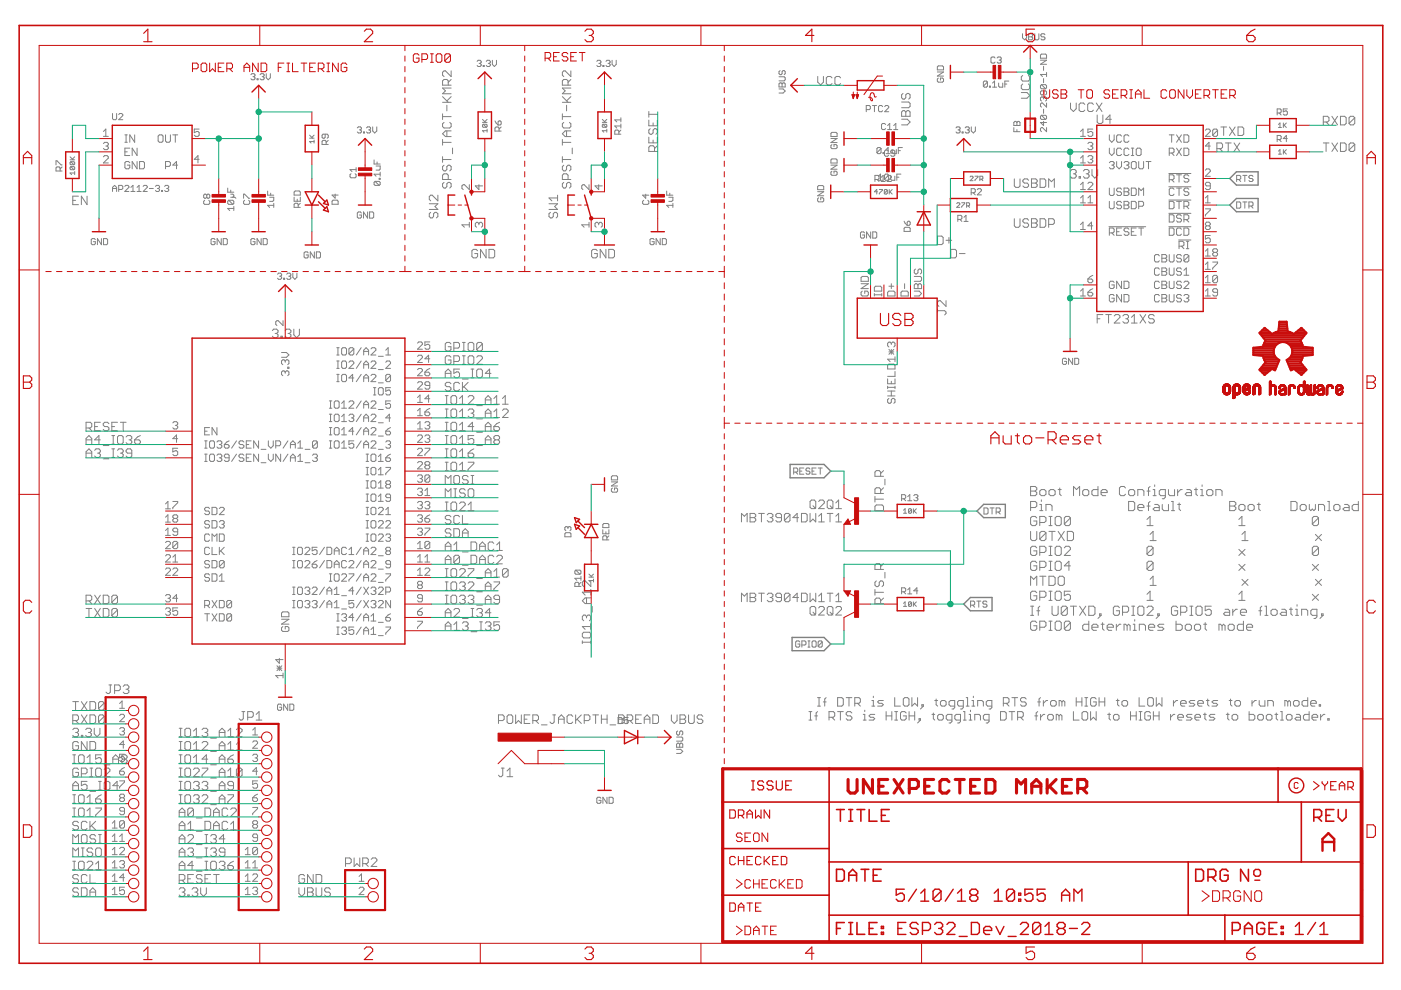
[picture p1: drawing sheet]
<svg xmlns="http://www.w3.org/2000/svg" width="297mm" height="210mm" viewBox="0 0 297 210" stroke-linecap="round" stroke-linejoin="round" font-family="sans-serif">
<g fill="none" stroke="#808080" stroke-width=".21">
<path d="M53.2 15.8l.2-.2h.4l.3 .2-.3 .5M53.6 16.3h.2M53.8 16.3l.3 .2-.3 .4h-.4l-.2-.2M54.5 16.7h.2v.2h-.2zM55.1 15.8l.3-.2h.4l.2 .2-.2 .5M55.6 16.3h.2M55.8 16.3l.2 .2-.2 .4h-.4l-.3-.2M56.5 15.6v.9l.4 .4 .4-.4v-.9M95 18.1v-1l-.3-.3h-.6l-.3 .3v1h1.9M95.7 15v1.2l-1.3-1.2h-.3l-.3 .3v.6l.3 .3M95.7 18.7h-1.9l.6 .6-.6 .6h1.9M95.7 16.8l-.7 .7"/>
<path d="M101.2 13l.2-.2h.4l.2 .2-.2 .4M101.6 13.4h.2M101.8 13.4l.2 .3v.2l-.2 .2h-.4l-.2-.2M102.4 13.9h.3v.2h-.3zM103.1 13l.2-.2h.4l.3 .2-.3 .4M103.5 13.4h.2M103.7 13.4l.3 .3v.2l-.3 .2h-.4l-.2-.2M104.4 12.8v.9l.4 .4 .5-.4v-.9M120.4 18.1v-1l-.3-.3h-.6l-.3 .3v1h1.8M121 18.7h-1.8l.6 .6-.6 .6h1.8M121 15v1.2l-1.2-1.2h-.3l-.3 .3v.6l.3 .3M121 16.8l-.6 .7"/>
<path d="M126.5 13l.2-.2h.5l.2 .2-.2 .4M127 13.4h.2M127.2 13.4l.2 .3-.2 .4h-.5l-.2-.2M127.8 13.9h.2v.2h-.2zM128.5 13l.2-.2h.4l.2 .2-.2 .4M128.9 13.4h.2M129.1 13.4l.2 .3-.2 .4h-.4l-.2-.2M129.8 12.8v.9l.4 .4 .4-.4v-.9M165.2 16.3h1.1l.2 .2v.4l-.2 .2h-1.1M165.2 18.9h.8l.5 .4-.5 .4h-.8M165.2 17.8l.2-.2 .4 .2 .5-.2 .2 .2v.6h-1.3zM165.4 15l-.2 .2v.4l.4 .2 .2-.2v-.4l.2-.2h.3l.2 .2v.4l-.2 .2"/>
<path d="M165.8 17.8v.6M173.4 16.2v1.2l.6 .6 .6-.6v-1.2M176.4 16.5l-.3-.3h-.6l-.3 .3v1.2l.3 .3h.6l.3-.3M178.2 16.5l-.3-.3h-.6l-.3 .3v1.2l.3 .3h.6l.3-.3M191.5 19.8l-.3 .3v.6l.3 .3h.2l.3-.3v-.6l.4-.3h.3l.3 .3v.6l-.3 .3M198.7 14.2l.2-.2h.9l.2 .2v.6h-1.3zM198.7 15.3h1.3l-1.3 .8h1.3M198.9 16.6l-.2 .2v.4l.2 .2h.9l.2-.2v-.4l-.2-.2h-.4v.4M209.4 17.4l-.3-.2h-.4l-.2 .2v.9M209.4 17.4v.9l-.3 .2h-.4l-.2-.2M209.4 17.4l-.9 .9M209.8 18.3h.2v.2h-.2z"/>
<path d="M210.4 18.5h.9M210.4 17.6l.5-.4v1.3M211 12.3l-.2-.2h-.5l-.2 .2v.9l.2 .2h.5l.2-.2M211.4 12.3l.2-.2h.5l.2 .2-.2 .4M211.7 17.6v.7l.2 .2h.7v-.9M211.8 12.7h.3M212.1 12.7l.2 .3-.2 .4h-.5l-.2-.2M213 17.8h.5M213.9 17.2h-.9v1.3M216.5 19.6h1.2l.6 .6-.6 .6h-1.2M216.8 7.2v.8l.4 .4 .5-.4v-.8M216.8 16l-.3 .3v.6l.3 .3h1.2l.3-.3v-.6l-.3-.3"/>
<path d="M216.8 17.8l-.3 .3v.6l.3 .3h1.2l.3-.3v-.6l-.3-.3M218.1 7.2h.6l.2 .2-.2 .4 .2 .4-.2 .2h-.6zM218.1 7.8h.6M219.4 7.2v1l.2 .2h.4l.3-.2v-1M220.6 12.8h1.3l-1.3 .8h1.3M220.8 11.5h.9l.2 .2v.6h-1.3v-.6zM220.8 17.9l-.2 .3v.4l.2 .2h.9M220.8 17.9h.9l.2 .3v.4l-.2 .2M220.8 17.9l.9 .9M221.3 19.3v.6l-.3 .2-.4-.2v-.4l.2-.2h.9l.2 .2v.4l-.2 .2M221.3 14.1v.8M221.3 16.7v.8"/>
<path d="M221.6 7.4l-.3-.2h-.4l-.2 .4 .2 .2h.4l.3 .4-.3 .2h-.4l-.2-.2M221.9 15.4v.8M221.9 15.8h-1.3l.4 .4M11.9 35v-.9h.2l.9 .9h.2M12.7 36.3v-.7l-.2-.2h-.4l-.2 .2v.7h1.3M13.2 35.4l-.5 .4M14.9 33.9h.9M14.9 33.3l.6 .6M15 34.3h.7l.1 .2v.3l-.1 .1M15 35.3h.7l.1 .2-.1 .5M15 35.3l-.1 .5 .1 .2h.7M15 34.3l-.1 .5 .1 .1h.7"/>
<path d="M15 35.3l.7 .7M15 34.3l.7 .6M15.8 36.7h-.9l.3 .3M15.8 36.4v.6M15.8 33.3l-.5 .4M21.9 33.3l.3-.3h.5l.3 .3v.2l-1.1 1h1.1M21.9 30.4l.3-.2h.5l.3 .2v.3l-.3 .3M21.9 27.9l.5-.5v1.5M21.9 28.9h1.1M22.4 31h.3M22.7 31l.3 .2v.3l-.3 .2h-.5l-.3-.2M23.9 24.1v1.1l.2 .2h.4l.2-.2v-1.1"/>
<path d="M23.9 40h.8M25.2 24.3l.2-.2h.4l.2 .2v.2l-.8 .9h.8M26.5 39.5l.2-.2h.4l.2 .2v.2l-.8 .9h.8M26.5 30.2h.5M26.5 28.6h.5M26.5 32.2h.5M26.7 28.6v1.6M27.5 34.5l-.3-.3h-.5l-.2 .3v1l.2 .3h.5l.3-.3v-.5h-.5M27.5 31.4h-1v1.6h1M27.7 39.7l.5-.4v1.3M28.6 28.6v1.6l-1.1-1.6v1.6M29.1 31.4v1.6l-1.1-1.6v1.6"/>
<path d="M29.1 34.2v1.6l-1.1-1.6v1.6M29.1 39.7l.4-.4v1.3M29.6 34.2h.8l.2 .3v1l-.2 .3h-.8zM30.4 39.5l.2-.2h.4l.2 .2v.2l-.8 .9h.8M31.7 40h.8M33 39.5l.2-.2h.4l.2 .2-.2 .5M33.4 40h.2M33.5 28.9l.3-.3h.5l.3 .3v1l-.3 .3h-.5l-.3-.3zM33.6 40l.2 .2-.2 .4h-.4l-.2-.2M34.9 39.5l.2-.2h.5l.2 .2-.2 .5M35.1 35.3h.8l.2-.3v-.5l-.2-.3h-.8v1.6M35.1 28.6v1.3l.2 .3h.6l.2-.3v-1.3"/>
<path d="M35.3 40h.3M35.6 40l.2 .2-.2 .4h-.5l-.2-.2M36.6 28.6h1.1M37.2 28.6v1.6M37.7 35h-1.1l.8-.8v1.6M42.2 27.4h-1v.7l.8-.2 .2 .2v.6l-.2 .2h-.5l-.3-.2M42.2 33.8h-1l.8-.8v1.5M48.3 39.9v.8h1.3M65.6 29.3h1M65.6 28.7l.7 .6M66.6 30h-1l.4 .3M66.6 29.7v.6"/>
<path d="M66.6 28.7l-.5 .4M68.9 28.4v.7l-.2 .2-.4-.2v-.4l.2-.3h.9l.2 .3v.4l-.2 .2M69.2 30.6v-.6l-.3-.2h-.4l-.2 .2v.6h1.3M69.6 29.8l-.4 .4M74.4 36.8l-.2 .2v.5l.2 .2h.9l.2-.2v-.5l-.2-.2M75.5 36h-1.3l.4 .4M75.5 35.5v.9M75.8 27.1l.2-.2h.4l.2 .2-.2 .4M76.2 27.5h.2M76.4 27.5l.2 .3-.2 .4h-.4l-.2-.2M77.1 28h.2v.2h-.2zM77.7 27.1l.2-.2h.5l.2 .2-.2 .4"/>
<path d="M78.1 27.5h.3M78.4 27.5l.2 .3-.2 .4h-.5l-.2-.2M79 26.9v.9l.4 .4 .5-.4v-.9M79.3 33.9v.9h1.3M79.5 38.5l-.2 .2v.4l.2 .2h.9M79.5 38.5h.9l.2 .2v.4l-.2 .2M79.5 38.5l.9 .8M79.7 35.2h.9v.7l-.2 .2h-.7M79.9 34.3v.5M80.4 37.8h.2v.2h-.2zM80.6 36.5v.9M80.6 36.9h-1.3l.4 .5"/>
<path d="M93.8 33.8h1.9M93.8 30.2h1.9M93.8 24.7h1.9M93.8 21.7h1.9M93.8 24.1v1.2M93.8 29.6v1.2M93.8 33.2v1.2M93.8 20.5l1.2 1.2M94.1 38.7l-.3 .3v.6l.3 .3h.3l.3-.3v-.6l.3-.3h.4l.3 .3v.6l-.3 .3M94.1 35l-.3 .3v.6l.3 .3h.3l.3-.3v-.6l.3-.3h.4l.3 .3v.6l-.3 .3M94.1 26l-.3 .2v.6l.3 .3h1.3l.3-.3v-.6l-.3-.2M94.7 22.3v1.2"/>
<path d="M94.7 27.7v1.3M95 38.1v-1l-.3-.2h-.6l-.3 .2v1h1.9M95.7 27.7h-1.3l-.6 .7 .6 .6h1.3M95.7 20.5l-1 .9M95.9 31.4v1.2M99.5 39.2v1l-1-1h-.3l-.3 .2v.5l.3 .3M101.5 39.2v1l-.7-.8h1.5M102.3 26h1M102.3 25.3l.6 .7M102.5 26.4l-.2 .4 .2 .2h.6M102.5 26.4h.6l.2 .1v.3l-.2 .2M102.5 26.4l.6 .6"/>
<path d="M103.3 27.7h-1l.3 .3M103.3 27.4v.6M103.3 25.3l-.5 .5M104.9 25.6l.7 .9M105.6 25.8l.2-.2 .5 .2v.5l-.3 .2h-.4zM105.8 27.8v-.6l-.2-.3h-.4l-.3 .3v.6h1.4M106.3 26.9l-.5 .5M119.2 20.5l1.2 1.2M119.2 24.1v1.2M119.2 29.6v1.2M119.2 33.2v1.2M119.2 33.8h1.8"/>
<path d="M119.2 30.2h1.8M119.2 24.7h1.8M119.2 21.7h1.8M119.5 26l-.3 .2v.6l.3 .3h1.2l.3-.3v-.6l-.3-.2M119.5 38.7l-.3 .3v.6l.3 .3h.3l.3-.3v-.6l.3-.3h.3l.3 .3v.6l-.3 .3M119.5 35l-.3 .3v.6l.3 .3h.3l.3-.3v-.6l.3-.3h.3l.3 .3v.6l-.3 .3M120.1 22.3v1.2M120.1 27.7v1.3M120.4 38.1v-1l-.3-.2h-.6l-.3 .2v1h1.8M121 27.7h-1.2l-.6 .7 .6 .6h1.2M121 20.5l-.9 .9M121.3 31.4v1.2"/>
<path d="M124.9 39.2v1l-1.1-1h-.2l-.3 .2v.5l.3 .3M126.9 39.2v1l-.7-.8h1.5M127.7 26h1M127.7 25.3l.6 .7M127.8 26.4h.7l.2 .1v.3l-.2 .2M127.8 26.4l-.1 .4 .1 .2h.7M127.8 26.4l.7 .6M128.7 27.7h-1l.3 .3M128.7 27.4v.6M128.7 25.3l-.5 .5M131.2 28.4v-.6l-.2-.2h-.4l-.3 .2v.6h1.3M131.6 27.6l-.4 .4"/>
<path d="M131.6 26.7h-1.3l.5 .5M131.6 25v.8M131.6 26.3v.9M131.6 25.4h-1.3l.5 .4M137.6 23.6v1.2M137.6 25.5v1.2h1.8v-1.2M137.6 29.1v1.2h1.8v-1.2M137.6 24.2h1.8M137.9 27.3l-.3 .3v.6l.3 .3h.3l.3-.3v-.6l.3-.3h.3l.3 .3v.6l-.3 .3M138.5 26.1v.6M138.5 29.7v.6M138.8 32.1v-.9l-.3-.3h-.6l-.3 .3v.9h1.8"/>
<path d="M139.4 30.9l-.6 .6M173.6 39.3h.8l.2 .3v.6h-1.2v-.6zM176.2 28.3l.2-.2h.8l.3 .2v.6h-1.3zM176.2 33.9l.2-.2h.8l.3 .2v.7h-1.3zM176.2 35h1.3l-1.3 .9h1.3M176.2 29.4h1.3l-1.3 .8h1.3M176.4 36.3l-.2 .2v.5l.2 .2h.8l.3-.2v-.5l-.3-.2h-.4v.4M176.4 30.6l-.2 .3v.4l.2 .2h.8l.3-.2v-.4l-.3-.3h-.4v.5M183.7 23.2h.6l.2-.2v-.4l-.2-.2h-.6v1.3M185 22.4h.8M185.4 22.4v1.3M185.5 38.1h.7l.2-.3v-.4l-.2-.2h-.7v1.3"/>
<path d="M185.9 38.1l.5 .4M186.2 37.4l.5-.5v1.3M186.2 38.2h.9M186.8 31.5l-.2-.2h-.5l-.2 .2v.9M186.8 31.5v.9l-.2 .2h-.5l-.2-.2M186.8 31.5l-.9 .9M186.8 38.5h.9M186.8 37.6l.4-.4v1.3M187.1 22.6l-.2-.2h-.4l-.2 .2v.9l.2 .2h.4l.2-.2M187.2 32.4h.2v.2h-.2zM187.6 22.6l.2-.2h.4l.2 .2v.2l-.8 .9h.8M187.8 26.4l-.3-.2h-.4l-.2 .2v.9l.2 .2h.4l.3-.2"/>
<path d="M187.9 32.6h.8M187.9 31.7l.4-.4v1.3M188.2 27.5h.9M188.2 26.6l.4-.4v1.3M188.3 37.2h.5l.2 .4-.9 .9h.9M188.4 37.1v.9l-.2 .2h-.4l-.3-.2M188.4 32l-.2-.2h-.4l-.3 .2v.9l.3 .2h.4l.2-.2M188.4 37.1l-.2-.2h-.4l-.3 .2v.9M188.4 37.1l-.9 .9M188.8 37.4v.6l.3 .2h.6v-.8M189.2 31.7v.7l.2 .2h.6v-.9M189.5 27.5h.9"/>
<path d="M189.5 26.6l.4-.4v1.3M189.7 32.5h-.6l-.3-.2 .3-.5h.4l.2 .2v.9l-.2 .2h-.4l-.3-.2M190.1 37.6h.5M190.5 31.9h.4M191 36.9h-.9v1.3M191.2 21.6h1.5l.3 .3v.6l-.3 .3h-1.5M191.2 25.3h1.2l.6 .6-.6 .6h-1.2M191.2 23.7l.3-.2h.2l.3 .2 .4-.2h.3l.3 .2v1h-1.8zM191.3 31.3h-.8v1.3M192 23.7v1M202.7 27.1l.2-.2h.4l.3 .2-.3 .4M203.1 27.5h.2"/>
<path d="M203.3 27.5l.3 .3-.3 .4h-.4l-.2-.2M204 28h.2v.2h-.2zM204.6 27.1l.3-.2h.4l.2 .2-.2 .4M205.1 27.5h.2M205.3 27.5l.2 .3-.2 .4h-.4l-.3-.2M205.7 37.5l.1-.1 .5 .1-.6 .8h.6M205.9 26.9v.9l.5 .4 .4-.4v-.9M206.7 37.4h.6l-.6 .9M207.8 38h.4l.2-.2-.2-.4h-.4v.9M208.1 38l.3 .3M214.9 27.1v.8h1.4M215.1 37.9v1.5l.3 .3h.6l.3-.3v-1.5"/>
<path d="M215.2 25.7l.4 .3 .2-.3h.2l.3 .3v.6h-1.4v-.6zM215.6 26v.6M215.6 27.5v.4M218.1 38.2l-.3-.3h-.6l-.3 .3v.3l.3 .3h.6l.3 .3v.3l-.3 .3h-.6l-.3-.3M218.7 37.9h.9l.3 .3v.3l-.3 .3 .3 .3v.3l-.3 .3h-.9zM218.7 38.8h.9M220.5 37.9h.9l.3 .3v1.2l-.3 .3h-.9zM220.8 24.4l-.2 .3v.4l.2 .2h.9M220.8 24.4h.9l.2 .3v.4l-.2 .2M220.8 24.4l.9 .9M221.3 20.8l-.3-.2-.4 .2v.4l.2 .2M221.3 25.7v.9l-.7-.6h1.3"/>
<path d="M221.3 20.8l.2-.2 .4 .2v.4l-.2 .2M221.3 20.8v.2M221.3 23.2v.8M221.9 21.8v.9l-.9-.9-.4 .3v.4l.2 .2M221.9 27.1v.8l-.9-.8-.4 .2v.4l.2 .2M222.3 39.7v-1.8l.6 .6 .6-.6v1.8M227 21.8v1.3l.6 .5 .6-.5v-1.3M227 36.3l.3-.4h.6l.3 .4v.3l-.3 .3M227.6 36.9h.3M227.9 36.9l.3 .2v.3l-.3 .4h-.6l-.3-.4M228.8 37.4h.3v.4h-.3zM229.1 34.5h1"/>
<path d="M229.1 28.9h1M229.1 27.9l.5-.5v1.5M229.1 33.5l.5-.5v1.5M229.1 39.2l.5-.5v1.5M229.7 36.3l.3-.4h.6l.3 .4v.3l-.3 .3M230 22.1l-.3-.3h-.6l-.3 .3v1.2l.3 .3h.6l.3-.3M230.3 36.9h.3M230.6 36.9l.3 .2v.3l-.3 .4h-.6l-.3-.4M230.7 38.9l.2-.2h.5l.3 .2v.3l-1 1h1M230.7 30.4l.2-.2h.5l.3 .2v.3l-.3 .3M230.7 33.3l.2-.3h.5l.3 .3v.2l-.3 .3M231.2 31h.2"/>
<path d="M231.2 33.8h.2M231.4 33.8l.3 .2v.3l-.3 .2h-.5l-.2-.2M231.4 31l.3 .2v.3l-.3 .2h-.5l-.2-.2M231.5 35.9v1.2l.6 .7 .6-.7v-1.2M231.7 27.4h-1v.7l.5-.2h.2l.3 .2v.6l-.3 .2h-.5l-.2-.2M231.8 22.1l-.3-.3h-.6l-.3 .3v1.2l.3 .3h.6l.3-.3M232.4 21.8l1.2 1.8M232.6 24.4v1.5l.3 .3h.6l.3-.3v-1.5M233.6 21.8l-1.2 1.8M235.2 28.6v1l.5 .6 .5-.6v-1M235.2 31.4v1l.5 .6 .5-.6v-1M235.2 39.9v1.3l.3 .2h.5l.2-.2v-1.3"/>
<path d="M235.2 34.5l.3-.3h.5l.2 .3v.3l-.2 .2M235.6 25.3h-1.2l.9-.9v1.8M235.7 35h.3M236 35l.2 .3v.2l-.2 .3h-.5l-.3-.3M236.7 34.2v1.1l.6 .5 .5-.5v-1.1M237.8 28.9l-.3-.3h-.5l-.3 .3v1l.3 .3h.5l.3-.3M237.8 31.7l-.3-.3h-.5l-.3 .3v1l.3 .3h.5l.3-.3M238.3 39.9h.8l.3 .2v.3l-.3 .3 .3 .2v.3l-.3 .2h-.8zM238.3 34.5l.3-.3h.5l.3 .3v.3l-.3 .2M238.8 35h.3M239.1 35l.3 .3v.2l-.3 .3h-.5l-.3-.3M239.4 28.9l-.3-.3h-.5l-.3 .3v1l.3 .3h.5l.3-.3"/>
<path d="M239.4 31.7l-.3-.3h-.5l-.3 .3v1l.3 .3h.5l.3-.3M239.9 34.5l.2-.3h.5l.3 .3v1l-.3 .3h-.5l-.2-.3zM239.9 39.9h.7l.3 .2v1.1l-.3 .2h-.7zM239.9 31.4h.5M239.9 33h.5M240.1 31.4v1.6M241.2 31.4h.5l.2 .3v1l-.2 .3h-.5l-.3-.3v-1zM241.4 34.2v1.3l.3 .3h.5l.3-.3v-1.3M243 34.2h1M243.5 34.2v1.6M247.8 39.6h4.7M247.8 36.8h4.7"/>
<path d="M247.9 38.1h.8l.2-.3v-.5l-.2-.2h-.8v1.5M247.9 28.6h1M247.9 32.4h.8l.2-.2v-.5l-.2-.3h-.8v1.6M248.4 38.1l.5 .5M248.4 28.6v1.6M248.4 32.4l.5 .6M249.4 39.9h1.1M249.4 28.6l1.1 1.6M249.4 37.1h1.1M249.4 31.4l1.1 1.6M250 37.1v1.5M250 39.9v1.5"/>
<path d="M250.5 28.6l-1.1 1.6M250.5 31.4l-1.1 1.6M251 28.6h.8l.3 .3v1l-.3 .3h-.8zM251 31.4h.8l.3 .3v1l-.3 .3h-.8zM252.1 37.3l-.3-.2h-.5l-.3 .2v.3l.3 .2h.5l.3 .3v.3l-.3 .2h-.5l-.3-.2M255.6 36.1l.2-.3h.5l.3 .3v.2l-1 1.1h1M255.6 27.6l.2-.2h.5l.3 .2v.3l-1 1h1M256.6 39.4h-.8l-.2-.2v-.3l.2-.2h.5l.3 .2v1l-.3 .3h-.5l-.2-.3M256.6 31h-1l.7-.8v1.5M258 31.5h.9l.3-.3v-.6l-.3-.3h-.9v1.8M258.1 27.6v1.1l-.2 .2h-.5l-.3-.2M258.1 27.6l-.2-.2h-.5l-.3 .2v1.1"/>
<path d="M258.1 27.6l-1 1.1M258.6 31.5l.6 .6M258.8 26.9h1.3M259.4 26.9v1.8M259.8 30.3h1.2M260.4 30.3v1.8M260.7 26.9l1.2 1.8M261.6 30.3l1.2 1.8M261.9 26.9l-1.2 1.8M262.2 38.1h.6l.3-.3v-.4l-.3-.2h-.6v1.3M262.5 26.9h.9l.3 .3v1.2l-.3 .3h-.9zM262.6 38.1l.5 .4"/>
<path d="M262.8 30.3l-1.2 1.8M263.5 37.2h.9M263.9 37.2v1.3M265.7 37.4l-.2-.2h-.5l-.2 .4 .2 .2h.5l.2 .5-.2 .2h-.5l-.2-.2M270.8 24h.6l.2-.3v-.4l-.2-.2h-.6v1.3M270.8 29.6h.6l.2-.2v-.5l-.2-.2h-.6v1.3M271.1 32l.3-.3v1M271.1 26.4l.3-.3v.9M271.1 32.7h.6M271.1 27h.6M271.2 29.6l.4 .4M271.2 24l.4 .4"/>
<path d="M272.1 26.1v.9M272.1 31.7v1M272.3 32.2l.4 .5M272.3 26.6l.4 .4M272.7 31.7l-.6 .7M272.7 26.1l-.6 .6M272.9 29.4h-.8l.6-.7v1.3M272.9 23.1h-.8v.6l.4-.2 .4 .2v.5l-.2 .2h-.4l-.2-.2M280.6 25.9h.9l.3-.3v-.6l-.3-.3h-.9v1.8M280.6 30.3h1.2M281.2 25.9l.6 .6M281.2 30.3v1.8"/>
<path d="M282.4 24.7l1.2 1.8M282.4 30.3l1.2 1.8M283.6 24.7l-1.2 1.8M283.6 30.3l-1.2 1.8M284.2 24.7h.9l.3 .3v1.2l-.3 .3h-.9zM284.2 30.3h.9l.3 .3v1.2l-.3 .3h-.9zM287.2 25v1.2l-.3 .3h-.6l-.3-.3M287.2 25l-.3-.3h-.6l-.3 .3v1.2M287.2 30.6v1.2l-.3 .3h-.6l-.3-.3M287.2 30.6l-.3-.3h-.6l-.3 .3v1.2M287.2 25l-1.2 1.2M287.2 30.6l-1.2 1.2"/>
<path d="M15.4 42.5h.6M16.6 41.6h-1.2v1.8h1.2M18.5 41.6v1.8l-1.2-1.8v1.8M20.2 50.8l-.2-.2h-.4l-.3 .2v.9l.3 .2h.4l.2-.2v-.5h-.4M21.5 50.6v1.3l-.8-1.3v1.3M21.9 50.6h.7l.2 .2v.9l-.2 .2h-.7zM23.9 40.6v-.9l.4-.4 .4 .4v.9M25.2 40.2h.6l.2-.2v-.5l-.2-.2h-.6v1.3M27.7 40.6h.9M29.1 40.6h.8M34.2 40.4h.3v.2h-.3zM43.4 42.5l-.2 .2v.4l.2 .2h.9l.2-.2v-.4l-.2-.2"/>
<path d="M43.8 41.4l-.2-.2-.4 .2v.4l.2 .2 .4-.2M43.8 41.4l.2-.2 .5 .2v.4l-.2 .2-.5-.2M43.8 41.4v.4M45.6 50.8l-.2-.2h-.4l-.3 .2v.9l.3 .2h.4l.2-.2v-.5h-.4M46.9 50.6v1.3l-.9-1.3v1.3M47.3 50.6h.7l.2 .2v.9l-.2 .2h-.7zM48.5 42.5h.9l.2 .2v.4l-.2 .2M48.5 42.5l-.2 .2v.4l.2 .2h.9M48.5 42.5l.9 .8M48.9 41.8h.9l.2 .2M48.9 41.2h.5l.2 .2-.2 .4M48.9 40.3v.4"/>
<path d="M49.6 44.2h-1.3l.4 .4M49.6 43.8v.8M51.6 42v-.8h.3l.8 .8h.2M51.9 42.5l-.3 .2v.4l.3 .2h.8l.2-.2v-.4l-.2-.2M54.1 50.8l-.3-.2h-.4l-.2 .2v.9l.2 .2h.4l.3-.2v-.5h-.5M55.4 50.6v1.3l-.9-1.3v1.3M55.8 50.6h.7l.2 .2v.9l-.2 .2h-.7zM56.7 40.5v.9h1.3M57.2 41.8h.8v.7l-.2 .2h-.6M57.4 41v.4M58 43.5h-1.3l.5 .5M58 43.1v.9"/>
<path d="M58.8 58.1l.3-.2h.4l.2 .2-.2 .5M59.3 58.6h.2M59.5 58.6l.2 .2-.2 .4h-.4l-.3-.2M60.1 59h.2v.2h-.2zM60.8 58.1l.2-.2h.4l.3 .2-.3 .5M61.2 58.6h.2M61.4 58.6l.3 .2-.3 .4h-.4l-.2-.2M62.1 57.9v.9l.4 .4 .4-.4v-.9M62.4 41.8v.9h1.3v-.9M62.6 40.5h.8l.3 .2v.7h-1.3v-.7zM63 42.2v.5M63.2 44v-.7l-.2-.2h-.4l-.2 .2v.7h1.3"/>
<path d="M63.7 43.1l-.5 .4M65.3 53.6l-.2-.2h-.4l-.2 .2v.9l.2 .2h.4l.2-.2v-.4h-.4M66.7 53.4v1.3l-.9-1.3v1.3M67.1 53.4h.6l.2 .2v.9l-.2 .2h-.6zM70.6 42.4h.9l.2 .3v.6h-1.3v-.6zM71.1 41.1v.9l-.7-.6h1.3M76.6 45.2l-.2-.3h-.4l-.2 .3v.8l.2 .2h.4l.2-.2v-.4h-.4M77.9 44.9v1.3l-.8-1.3v1.3M78.4 44.9h.6l.2 .3v.8l-.2 .2h-.6zM91 43.2h1.8l-.6 .6 .6 .6h-1.8M91.3 45l-.3 .3v.6l.3 .3h.3l.3-.3v-.6l.3-.3h.3l.3 .3v.6l-.3 .3M92.8 41.4v1.2l-1.2-1.2h-.3l-.3 .3v.6l.3 .3"/>
<path d="M99.5 47.7h-1.6l.6 .5M99.5 47.1v1.1M101.3 53.2l-.4-.3h-.5l-.3 .3v1.2l.3 .3h.5l.4-.3v-.6h-.7M101.5 47.4l.3-.3h.3l.2 .3v.5l-.2 .3M101.5 47.4l-.2-.3h-.3l-.2 .3v.5l.2 .3M101.5 47.4v.3M103.1 52.9v1.8l-1.2-1.8v1.8M103.7 52.9h.9l.3 .3v1.2l-.3 .3h-.9zM116.4 43.2h1.8l-.6 .6 .6 .6h-1.8M116.7 45l-.3 .3v.6l.3 .3h.3l.3-.3v-.6l.3-.3h.3l.3 .3v.6l-.3 .3M118.2 41.4v1.2M118.2 42h-1.8l.6 .6"/>
<path d="M124.9 47.7h-1.6l.5 .5M124.9 47.1v1.1M126.6 53.2l-.3-.3h-.6l-.3 .3v1.2l.3 .3h.6l.3-.3v-.6h-.6M126.9 47.4l.3-.3h.2l.3 .3v.5l-.3 .3M126.9 47.4v.3M126.9 47.4l-.2-.3h-.3l-.2 .3v.5l.2 .3M128.5 52.9v1.8l-1.2-1.8v1.8M129.1 52.9h.9l.3 .3v1.2l-.3 .3h-.9zM136.5 42.5l-.3 .2v.4l.3 .2h.9l.2-.2v-.4l-.2-.2M136.9 41.2v.8l-.7-.6h1.4M138.7 50.8l-.2-.2h-.5l-.2 .2v.9l.2 .2h.5l.2-.2v-.5h-.5M140 50.6v1.3l-.9-1.3v1.3"/>
<path d="M140.4 50.6h.7l.2 .2v.9l-.2 .2h-.7zM141.4 40.5v.9h1.3M141.8 41.8h.9v.7l-.3 .2h-.6M142 41v.4M142.7 43.5h-1.3l.4 .5M142.7 43.1v.9M173.4 40.6h1.2l-1.2 .9h1.2M173.6 41.9l-.2 .3v.4l.2 .2h.8l.2-.2v-.4l-.2-.3h-.4v.5M182.8 58.6h1.1l.2 .3v.7h-1.5v-.7zM183.3 49.4l-.2-.2h-.5l-.2 .2v.8l.2 .3h.5l.2-.3v-.4h-.4M184.6 49.2v1.3l-.9-1.3v1.3M185 49.2h.7l.2 .2v.8l-.2 .3h-.7z"/>
<path d="M186.1 40.7h-.7l.5-.5v.9M186.4 40.2h.7l-.7 .9M188.1 40.3l-.5-.1-.1 .1v.7M188.1 40.3v.7l-.1 .1h-.4l-.1-.1M188.1 40.3l-.6 .7M188.5 40.2v.9M188.7 40.7l.5 .4M189.2 40.2l-.7 .6M191.7 48.4l.2-.2h.9l.2 .2v.7h-1.3zM191.7 46.9l.6 .9M192.3 47.1l.3-.2 .4 .2v.4l-.2 .3h-.5zM193.8 58.6h1.3l.3 .3v.5l-.3 .2h-1.3"/>
<path d="M194.1 57l-.3 .3v.5l.3 .3h.3l.2-.3v-.5l.3-.3h.2l.3 .3v.5l-.3 .3M198.8 50.1h.9l.3 .3v1.2l-.3 .3h-.9zM200.6 50.9h1.2M201.2 50.4v1.2M201.6 52.9h.9l.3 .3v1.2l-.3 .3h-.9zM202.8 43.2l.2-.2 .5 .2v.1l-.7 .7h.7M203.1 46.5h.6l.2-.2v-.4l-.2-.2h-.6v1.2M203.4 53.8h1.2M203.5 46.5l.4 .4M203.9 43h.6l-.6 1M204.4 46.1l.4-.4v1.2M204.4 46.9h.9"/>
<path d="M204.9 43.6h.5l.2-.1-.2-.5h-.5v1M205.3 43.6l.3 .4M205.9 40.9h.6l.3-.2v-.5l-.3-.2h-.6v1.3M206.3 40.9l.5 .4M207.2 40.2l.2-.2h.5l.2 .2v.2l-.9 .9h.9M215.1 46.4v1.5l.3 .3h.6l.3-.3v-1.5M218.1 46.7l-.3-.3h-.6l-.3 .3v.3l.3 .3h.6l.3 .3v.3l-.3 .3h-.6l-.3-.3M218.7 46.4h.9l.3 .3v.3l-.3 .3 .3 .3v.3l-.3 .3h-.9zM218.7 47.3h.9M220.5 46.4h.9l.3 .3v1.2l-.3 .3h-.9zM222.3 47.6h.9l.3-.3v-.6l-.3-.3h-.9v1.8M229.1 40.2h1"/>
<path d="M229.1 43h1M229.1 42l.5-.5v1.5M229.1 47.6l.5-.5v1.6M229.1 48.7h1M230.7 43h1M230.7 59.2h.7l.3 .2v.3l-.3 .2h-.5l-.2-.2zM230.7 42l.5-.5v1.5M231.7 47.9h-1l.7-.8v1.6M231.7 58.4l-1 .8M235.1 48.1h7.8M235.2 42.7v1.3l.3 .3h.5l.2-.3v-1.3M235.2 49.4h.8l.2-.3v-.5l-.2-.3h-.8v1.6"/>
<path d="M235.7 49.4l.5 .5M236.2 59.9l-.2-.3h-.5l-.3 .3v1l.3 .3h.5l.2-.3v-.5h-.5M236.7 49.1h.6M237.8 43l-.3-.3h-.5l-.3 .3v.2l.3 .3h.5l.3 .2v.3l-.3 .3h-.5l-.3-.3M237.8 40.1l-.3-.2h-.5l-.3 .2v.3l.3 .3h.5l.3 .2v.3l-.3 .2h-.5l-.3-.2M237.8 48.3h-1.1v1.6h1.1M237.8 59.6v1.6l-1.1-1.6v1.6M238.3 42.7h.8l.3 .3v.2l-.3 .3 .3 .2v.3l-.3 .3h-.8zM238.3 59.6h.8l.3 .3v1l-.3 .3h-.8zM238.3 40.7h.8M238.3 43.5h.8M239.4 48.6l-.3-.3h-.5l-.3 .3v.3l.3 .2h.5l.3 .3v.2l-.3 .3h-.5l-.3-.3"/>
<path d="M239.9 42.7h.7l.3 .3v1l-.3 .3h-.7zM239.9 49.1h.5M240.9 48.3h-1v1.6h1M241.4 43.7h.8l.3-.2v-.5l-.3-.3h-.8v1.6M241.4 41.4v-1.5l.5 .5 .6-.5v1.5M241.4 48.3h1.1M241.9 48.3v1.6M245.8 57.1l-.2-.3h-.6l-.2 .3v1l.2 .3h.6l.2-.3M245.8 59.9l-.2-.3h-.6l-.2 .3v1l.2 .3h.6l.2-.3M245.8 54.3l-.2-.3h-.6l-.2 .3v1l.2 .2h.6l.2-.2M246.3 56.8h.8l.3 .3v.2l-.3 .3 .3 .2v.3l-.3 .3h-.8zM246.3 59.6h.8l.3 .3v.2l-.3 .3 .3 .3v.2l-.3 .3h-.8z"/>
<path d="M246.3 54h.8l.3 .3v.2l-.3 .3 .3 .2v.3l-.3 .2h-.8zM246.3 57.6h.8M246.3 54.8h.8M247.8 48.1h4.7M247.8 45.2h4.7M247.8 42.4h4.7M247.9 42.7h.8l.2 .3v1l-.2 .3h-.8zM247.9 45.5h.8l.2 .3v1l-.2 .3h-.8zM247.9 48.3h.8l.2 .3v1l-.2 .3h-.8zM247.9 59.6v1.3l.3 .3h.5l.2-.3v-1.3M247.9 54v1.3l.3 .2h.5l.2-.2v-1.3M247.9 56.8v1.3l.3 .3h.5l.2-.3v-1.3"/>
<path d="M248.9 40.1l-.2-.2h-.5l-.3 .2v1.1l.3 .2h.5l.2-.2M249.4 42.7h1.1M249.9 50.9h2.6M250 52.2h.7l.3-.3v-.5l-.3-.2h-.7v1.5M250 42.7v1.6M250.5 45.8l-.3-.3h-.5l-.3 .3v.2l.3 .3h.5l.3 .3v.2l-.3 .3h-.5l-.3-.3M250.5 57.1l-.3-.3h-.5l-.3 .3v.2l.3 .3h.5l.3 .2v.3l-.3 .3h-.5l-.3-.3M250.5 48.6l-.3-.3h-.5l-.3 .3v1l.3 .3h.5l.3-.3M250.5 59.9l-.3-.3h-.5l-.3 .3v.2l.3 .3h.5l.3 .3v.2l-.3 .3h-.5l-.3-.3M250.5 54.3l-.3-.3h-.5l-.3 .3v.2l.3 .3h.5l.3 .2v.3l-.3 .2h-.5l-.3-.2M250.5 52.2l.5 .5M251 57.3l.5-.5v1.6"/>
<path d="M251 43.7h.8l.3-.2v-.5l-.3-.3h-.8v1.6M251 46.6h.8l.3-.3v-.5l-.3-.3h-.8v1.6M251 48.3h.8l.3 .3v1l-.3 .3h-.8zM251 59.9l.3-.3h.5l.3 .3v.2l-1.1 1.1h1.1M251 58.4h1.1M251.5 52.7h.6M251.5 51.2h.6M251.5 46.6l.6 .5M251.5 43.7l.6 .6M251.8 51.2v1.5M252.1 40.1l-.3-.2h-.5l-.3 .2v.3l.3 .3h.5l.3 .2v.3l-.3 .2h-.5l-.3-.2M252.1 54.3l-.3-.3h-.5l-.3 .3v1"/>
<path d="M252.1 54.3v1l-.3 .2h-.5l-.3-.2M252.1 54.3l-1.1 1M255.6 42l.5-.5v1.5M255.6 53.3l.5-.6v1.6M255.6 56.1l.5-.5v1.5M255.6 58.9l.5-.5v1.5M255.6 43h1M255.6 44.3h1v.2l-1 1.1v.2M255.6 59.9h1M255.6 57.1h1M255.6 54.3h1M255.8 47.9l-.2-.3v-.2l.2-.3h.5l.3 .3v.2l-.3 .3"/>
<path d="M255.8 47.9l-.2 .2v.3l.2 .3h.5l.3-.3v-.3l-.3-.2M255.8 47.9h.5M256.6 49.9h-1v.8l.5-.3h.2l.3 .3v.5l-.3 .3h-.5l-.2-.3M257.1 55.6h1v.2l-1 1.1v.2M257.4 53.5l-.3-.2v-.3l.3-.3h.5l.2 .3v.3l-.2 .2M257.4 53.5l-.3 .3v.2l.3 .3h.5l.2-.3v-.2l-.2-.3M257.4 53.5h.5M258.1 58.7v1l-.2 .2h-.5l-.3-.2M258.1 58.7l-.2-.3h-.5l-.3 .3v1M258.1 58.7l-1 1M262.2 42.8h.6l.3 .3v.8l-.3 .2h-.6zM263.5 42.8h.9"/>
<path d="M263.9 42.8v1.3M264.8 43.7h.7l.2-.2v-.4l-.2-.3h-.7v1.3M265.2 43.7l.5 .4M57.7 70.1l.3-.3h.7l.2 .3v.3l-.2 .3M58.3 70.7h.4M58.7 70.7l.2 .3v.3l-.2 .3h-.7l-.3-.3M59.6 71.3h.3v.3h-.3zM59.7 74.7h1l.6 .5-.6 .6h-1M60 68v1l-1-1h-.3l-.2 .2v.5l.2 .3M60.5 78.9l.2-.3h.3l.3 .3v.5l-.3 .3M60.5 76.5l-.3-.2h-.2l-.3 .2v.6l.3 .2M60.5 78.9l-.3-.3h-.2l-.3 .3v.5l.3 .3"/>
<path d="M60.5 76.5l.2-.2h.3l.3 .2v.6l-.3 .2M60.5 76.5v.3M60.5 78.9v.2M60.5 70.1l.3-.3h.6l.3 .3v.3l-.3 .3M61 77.9h.3v.2h-.3zM61.1 70.7h.3M61.4 70.7l.3 .3v.3l-.3 .3h-.6l-.3-.3M62.3 69.8v1.2l.6 .6 .6-.6v-1.2M71.4 78.1h.5M71.4 75.3h.5M71.4 73.7h.5M71.4 76.5h.5"/>
<path d="M71.4 79.4h.5M71.6 73.7v1.6M71.6 76.5v1.6M71.6 79.4v1.5M72.4 74l.3-.3h.5l.3 .3v1l-.3 .3h-.5l-.3-.3zM72.7 76.5h.5l.3 .3v1l-.3 .3h-.5l-.3-.3v-1zM72.7 79.4h.5l.3 .2v1.1l-.3 .2h-.5l-.3-.2v-1.1zM74 76.8l.3-.3h.5l.2 .3v.3l-1 1h1M75 74v1l-.2 .3h-.5l-.3-.3M75 74l-.2-.3h-.5l-.3 .3v1M75 74l-1 1M76.6 73.7l-1.1 1.6"/>
<path d="M76.6 76.5l-1.1 1.6M76.6 79.4l-1.1 1.5M77.1 78.1v-1l.5-.6 .5 .6v1M77.1 75.3v-1l.5-.6 .5 .6v1M77.1 74.5h1M77.1 77.3h1M78.7 76.8l.2-.3h.5l.3 .3v.3l-1 1h1M78.7 74l.2-.3h.5l.3 .3v.3l-1 1h1M78.7 79.6l.2-.2h.5l.3 .2v.3l-1 1h1M80.2 75.5h1.1M80.2 78.4h1.1M81.8 76.8l.2-.3h.5l.3 .3v.3l-1 1h1"/>
<path d="M81.8 75.3h1M81.8 74.3l.5-.6v1.6M82.8 79.6v1.1l-.3 .2h-.5l-.2-.2M82.8 79.6l-.3-.2h-.5l-.2 .2v1.1M82.8 79.6l-1 1.1M88.5 78.4l.3-.3h.5l.3 .3v.2l-1.1 1.1h1.1M88.5 72.7l.3-.2h.5l.3 .2v.3l-1.1 1h1.1M88.5 75.6l.3-.3h.5l.3 .3v.2l-1.1 1.1h1.1M90.1 78.9h.8l.2 .3v.2l-.2 .3h-.6l-.2-.3zM91.1 72.5h-1v.8l.5-.3h.3l.2 .3v.5l-.2 .2h-.6l-.2-.2M91.1 76.1h-1l.8-.8v1.6M91.1 78.1l-.5 .3-.5 .5"/>
<path d="M94.4 79.2h1.2M95.6 75.7l-.3-.3h-.6l-.3 .3v1.2l.3 .3h.6l.3-.3v-.6h-.6M95.6 72.9l-.3-.3h-.6l-.3 .3v1.2l.3 .3h.6l.3-.3v-.6h-.6M96.2 76.6h.9l.3-.3v-.6l-.3-.3h-.9v1.8M96.2 73.8h.9l.3-.3v-.6l-.3-.3h-.9v1.8M97.4 78.3h-1.2v.9l.9-.4 .3 .4v.6l-.3 .3h-.6l-.3-.3M98 72.6h.6M98 74.4h.6M98 75.4h.6M98 77.2h.6M98.3 72.6v1.8M98.3 75.4v1.8"/>
<path d="M99.3 75.7l.2-.3h.7l.3 .3v1.2l-.3 .3h-.7l-.2-.3zM99.5 72.6h.7l.3 .3v1.2l-.3 .3h-.7l-.2-.3v-1.2zM99.9 78.3h.6M100.2 78.3v1.8M101.1 75.7l.3-.3h.6l.3 .3v.3l-1.2 1.2h1.2M101.1 78.5l.3-.2h.6l.3 .2v1.3l-.3 .3h-.6l-.3-.3zM102.3 72.9v1.2l-.3 .3h-.6l-.3-.3M102.3 72.9l-1.2 1.2M102.3 72.9l-.3-.3h-.6l-.3 .3v1.2M104.1 79.2h-1.2l.9-.9v1.8M182.6 60.2h1.5l-1.5 1h1.5M182.8 61.7l-.2 .3v.5l.2 .3h1.1l.2-.3v-.5l-.2-.3h-.6v.5"/>
<path d="M185.4 60.9l.2-.2h1.1l.2 .2v.8h-1.5zM185.4 62.5h1.5M185.4 62.2v.6M186.9 62.2v.6M188.2 77.5l.3-.3h1l.3 .3v.7h-1.6zM188.2 62l.3-.3h1l.3 .3v.8h-1.6zM188.5 60.7h1M188.5 74.1l1 1M188.5 74.6h1M189 60.2v1M189 72.8v.2M189 74.1v1"/>
<path d="M189 72.8l.2-.3h.3l.3 .3v.5l-.3 .3M189 72.8l-.3-.3h-.2l-.3 .3v.5l.3 .3M189.5 74.1l-1 1M189.8 75.6v1.1M189.8 78.8v1h-1.6M189.8 76.2h-1.6l.5 .5M191 62l.3-.3h1l.3 .3v.8h-1.6zM191.8 60.2v1M193.8 61.7h1.1l.5 .5-.5 .6h-1.1M194.1 60.2h.3l.2 .2 .3-.2h.2l.3 .2v.8h-1.6v-.8zM194.6 60.4v.8M198.8 65.9h1.5l.3 .3v.3l-.3 .3"/>
<path d="M198.8 65.6v.6M200.6 63.8v1.2l-1.2-1.2h-.3l-.3 .3v.6l.3 .3M226.1 76.2l-.2-.2h-.4l-.2 .2v.8l.2 .3h.4l.2-.3v-.4h-.4M227.4 76v1.3l-.9-1.3v1.3M227.9 76h.6l.2 .2v.8l-.2 .3h-.6zM229.1 61.7l.5-.5v1.6M229.1 62.8h1M230.7 62h.7l.3 .2v.3l-.3 .3h-.5l-.2-.3zM231.7 61.2l-.5 .3-.5 .5M232.6 67.6h.6M233.8 66.7h-1.2v1.8M234.4 66.7h1.2"/>
<path d="M235 66.7v1.8M236.2 62.7l-.2-.3h-.5l-.3 .3v1l.3 .3h.5l.2-.3v-.5h-.5M236.2 67l.4-.3h.6l.2 .3v.3l-1.2 1.2h1.2M237.8 62.4v1.6l-1.1-1.6v1.6M238.1 67l.3-.3h.6l.3 .3v.3l-.3 .3M238.3 62.4h.8l.3 .3v1l-.3 .3h-.8zM238.7 67.6h.3M239 67.6l.3 .3v.3l-.3 .3h-.6l-.3-.3M239.9 68.5h1.2M239.9 67.3l.6-.6v1.8M241.7 66.7l1.2 1.8M242.9 66.7l-1.2 1.8"/>
<path d="M244.7 67l-.3-.3h-.6l-.3 .3v.3l.3 .3h.6l.3 .3v.3l-.3 .3h-.6l-.3-.3M245.8 62.7l-.2-.3h-.6l-.2 .3v1l.2 .3h.6l.2-.3M246.3 60.4h.8M246.3 62.4h.8l.3 .3v.3l-.3 .2 .3 .3v.2l-.3 .3h-.8zM246.3 63.2h.8M247.9 62.4v1.3l.3 .3h.5l.2-.3v-1.3M250.5 62.7l-.3-.3h-.5l-.3 .3v.3l.3 .2h.5l.3 .3v.2l-.3 .3h-.5l-.3-.3M251 62.7l.3-.3h.5l.3 .3v.3l-.3 .2M251.5 63.2h.3M251.8 63.2l.3 .3v.2l-.3 .3h-.5l-.3-.3M255.6 61.7l.5-.5v1.6M255.6 62.8h1"/>
<path d="M258.1 62h-.7l-.3-.3v-.2l.3-.3h.5l.2 .3v1l-.2 .3h-.5l-.3-.3M18.2 90.7h1l.3-.3v-.6l-.3-.3h-1v1.8M18.2 94.2v-1.2l.7-.6 .6 .6v1.2M18.2 97v-1.2l.7-.6 .6 .6v1.2M18.2 96.1h1.3M18.2 93.3h1.3M18.9 90.7l.6 .6M20.1 90.4h.6M20.1 95.5l.3-.3h.6l.3 .3v.3l-.3 .3M20.7 96.1h.3M21 96.1l.3 .3v.3l-.3 .3h-.6l-.3-.3M21.3 89.5h-1.2v1.8h1.2"/>
<path d="M21.3 93.3h-1.2l.9-.9v1.8M21.9 94.5h1.2M21.9 97.3h1.2M23.1 89.8l-.3-.3h-.6l-.3 .3v.3l.3 .3h.6l.3 .3v.3l-.3 .3h-.6l-.3-.3M23.7 90.4h.6M23.7 97h.6M23.7 95.2h.6M23.7 94.2h.6M23.7 92.4h.6M24 92.4v1.8M24 95.2v1.8M24.9 95.5l.3-.3h.6l.3 .3v.3l-.3 .3"/>
<path d="M24.9 89.5h-1.2v1.8h1.2M25.2 92.4h.6l.3 .2v1.3l-.3 .3h-.6l-.3-.3v-1.3zM25.5 89.5h1.2M25.5 96.1h.3M25.8 96.1l.3 .3v.3l-.3 .3h-.6l-.3-.3M26.1 89.5v1.8M26.7 92.6l.3-.2h.6l.3 .2v.4l-.3 .3M27.3 93.3h.3M27.6 93.3l.3 .3v.3l-.3 .3h-.6l-.3-.3M27.9 96.1h-.9l-.3-.3v-.3l.3-.3h.6l.3 .3v1.2l-.3 .3h-.6l-.3-.3M28.6 93.3h.9l.3 .3v.3l-.3 .3h-.6l-.3-.3zM29.8 92.4l-.7 .2-.5 .7"/>
<path d="M36.6 89.7l.3-.3h.5l.3 .3v.2l-.3 .3M37.2 90.2h.2M37.4 90.2l.3 .2v.3l-.3 .3h-.5l-.3-.3M37.7 93h-1.1l.8-.8v1.6M37.7 95h-1.1v.8l.6-.2h.2l.3 .2v.6l-.3 .2h-.5l-.3-.2M43.4 91.4h.5M43.4 95h.5M43.4 93.5h.5M43.4 97.8h.5M43.4 96.3h.5M43.6 93.5v1.5M43.6 96.3v1.5"/>
<path d="M44.4 90.7h-1v1.5h1M44.4 93.7l.3-.2h.5l.3 .2v1.1l-.3 .2h-.5l-.3-.2zM44.4 96.5l.3-.2h.5l.3 .2v1.1l-.3 .2h-.5l-.3-.2zM46 90.7v1.5l-1-1.5v1.5M46 93.7l.2-.2h.6l.2 .2v.3l-.2 .3M46 96.5l.2-.2h.6l.2 .2v.3l-.2 .3M46.5 94.3h.3M46.5 97.1h.3M46.8 94.3l.2 .2v.3l-.2 .2h-.6l-.2-.2M46.8 97.1l.2 .2v.3l-.2 .2h-.6l-.2-.2M47.6 94.3h.7l.3 .2v.3l-.3 .2h-.5l-.2-.2zM48.6 93.5l-.5 .2-.5 .6"/>
<path d="M48.6 97.1h-.8l-.2-.3v-.3l.2-.2h.5l.3 .2v1.1l-.3 .2h-.5l-.2-.2M50.1 93.5l-1 1.5M50.1 96.3l-1 1.5M51.7 93.7l-.3-.2h-.5l-.2 .2v.3l.2 .3h.5l.3 .2v.3l-.3 .2h-.5l-.2-.2M51.7 96.5l-.3-.2h-.5l-.2 .2v.3l.2 .3h.5l.3 .2v.3l-.3 .2h-.5l-.2-.2M52.2 94.3h.5M52.2 97.1h.5M53.3 93.5h-1.1v1.5h1.1M53.3 96.3h-1.1v1.5h1.1M54.8 93.5v1.5l-1-1.5v1.5M54.8 96.3v1.5l-1-1.5v1.5M55.4 95.3h1"/>
<path d="M55.4 98.1h1M56.9 93.5v1l.5 .5 .5-.5v-1M56.9 96.3v1l.5 .5 .5-.5v-1M58.5 94.5h.7l.3-.2v-.6l-.3-.2h-.7v1.5M59.5 96.3v1.5l-1-1.5v1.5M61 93.5l-1 1.5M61 96.3l-1 1.5M61.6 94.3h1M61.6 95v-1l.5-.5 .5 .5v1M61.6 97.8v-1l.5-.5 .5 .5v1M61.6 97.1h1M63.1 94l.5-.5v1.5"/>
<path d="M63.1 96.8l.5-.5v1.5M63.1 95h1.1M63.1 97.8h1.1M64.7 95.3h1M64.7 98.1h1M66.3 96.5l.2-.2h.5l.3 .2v.3l-.3 .3M66.8 97.1h.2M67 97.1l.3 .2v.3l-.3 .2h-.5l-.2-.2M67.3 93.7v1.1l-.3 .2h-.5l-.2-.2M67.3 93.7l-.3-.2h-.5l-.2 .2v1.1M67.3 93.7l-1 1.1M69.8 90.7h.6"/>
<path d="M69.8 92.2h.6M69.8 95h.6M69.8 93.5h.6M69.8 89.4h.6M69.8 87.8h.6M69.8 86.6h.6M69.8 85h.6M70.1 85v1.6M70.1 87.8v1.6M70.1 90.7v1.5M70.1 93.5v1.5M71.1 90.7h.5l.3 .2v1l-.3 .3h-.5l-.2-.3v-1z"/>
<path d="M71.1 93.5h.5l.3 .2v1.1l-.3 .2h-.5l-.2-.2v-1.1zM71.1 85h.5l.3 .3v1l-.3 .3h-.5l-.2-.3v-1zM71.1 87.8h.5l.3 .3v1l-.3 .3h-.5l-.2-.3v-1zM71.4 80.9h.5M72.4 92.2h1.1M72.4 95h1.1M72.4 94l.5-.5v1.5M72.4 85.5l.5-.5v1.6M72.4 88.3l.5-.5v1.6M72.4 91.2l.5-.5v1.5M72.4 89.4h1.1M72.4 86.6h1.1"/>
<path d="M74 88.1l.3-.3h.5l.2 .3v.2l-.2 .3M74 85.3l.3-.3h.5l.2 .3v.2l-1 1.1h1M74.5 88.6h.3M74.8 88.6l.2 .3v.2l-.2 .3h-.5l-.3-.3M75 91.4h-1l.8-.7v1.5M75 93.5h-1v.8l.5-.3h.3l.2 .3v.5l-.2 .2h-.5l-.3-.2M75 80.1h-1l.8-.7v1.5M76.6 93.5l-1.1 1.5M76.6 87.8l-1.1 1.6M76.6 90.7l-1.1 1.5M76.6 85l-1.1 1.6M77.1 80.9v-1l.5-.5 .5 .5v1"/>
<path d="M77.1 91.4h1M77.1 94.3h1M77.1 86.6v-1.1l.5-.5 .5 .5v1.1M77.1 89.4v-1.1l.5-.5 .5 .5v1.1M77.1 92.2v-1l.5-.5 .5 .5v1M77.1 95v-1l.5-.5 .5 .5v1M77.1 80.1h1M77.1 88.6h1M77.1 85.8h1M77.6 97.8h.5M77.6 96.3h.5M77.6 99.1h.5"/>
<path d="M77.9 96.3v1.5M77.9 99.1v1.6M78.7 85.3l.2-.3h.5l.3 .3v.2l-1 1.1h1M78.7 90.9l.2-.2h.5l.3 .2v.3l-1 1h1M78.7 93.7l.2-.2h.5l.3 .2v.3l-1 1h1M78.7 96.5l.2-.2h.5l.3 .2v1.1l-.3 .2h-.5l-.2-.2zM78.7 88.1l.2-.3h.5l.3 .3v.2l-1 1.1h1M78.9 99.1h.5l.3 .3v1l-.3 .3h-.5l-.2-.3v-1zM79.2 83.7h.5M79.2 82.2h.5M79.4 82.2v1.5M80.2 95.3h1.1"/>
<path d="M80.2 97.8h1.1M80.2 82.4l.3-.2h.5l.3 .2v1.1l-.3 .2h-.5l-.3-.2zM80.2 81.2h1.1M80.2 96.8l.5-.5v1.5M80.2 99.6l.5-.5v1.6M80.2 89.6h1.1M80.2 92.5h1.1M80.2 86.8h1.1M81.8 97.1h.7l.3 .2v.3l-.3 .2h-.5l-.2-.2zM81.8 99.1h1v.3l-1 1v.3M81.8 91.4h.7l.3 .3v.2l-.3 .3h-.5l-.2-.3zM81.8 93.7l.2-.2h.5l.3 .2v.3l-.3 .3"/>
<path d="M82.3 94.3h.2M82.5 94.3l.3 .2v.3l-.3 .2h-.5l-.2-.2M82.8 82.2h-1v.8l.5-.3h.2l.3 .3v.5l-.3 .2h-.5l-.2-.2M82.8 85h-1v.8l.5-.3h.2l.3 .3v.5l-.3 .3h-.5l-.2-.3M82.8 96.3l-.5 .2-.5 .6M82.8 88.6h-1l.7-.8v1.6M82.8 90.7l-1 .7M88.5 81.2l.3-.3h.5l.3 .3v.3l-1.1 1h1.1M88.5 95.3l.3-.3h.5l.3 .3v.3l-1.1 1h1.1M88.5 92.5l.3-.3h.5l.3 .3v.3l-1.1 1h1.1M88.5 91h1.1M88.5 98.1l.3-.2h.5l.3 .2v.3l-1.1 1h1.1"/>
<path d="M88.5 87.1l.5-.5v1.5M88.5 84.3l.5-.5v1.5M88.5 89.9l.5-.5v1.6M88.5 88.1h1.1M88.5 85.3h1.1M90.1 89.7l.2-.3h.6l.2 .3v.2l-.2 .3M90.1 92.5l.2-.3h.6l.2 .3v.3l-.2 .2M90.1 95h1v.3l-1 1.1v.2M90.1 87.4h.8l.2 .2v.3l-.2 .2h-.6l-.2-.2zM90.3 98.6l-.2-.2v-.3l.2-.2h.6l.2 .2v.3l-.2 .2M90.3 98.6l-.2 .3v.3l.2 .2h.6l.2-.2v-.3l-.2-.3M90.3 98.6h.6"/>
<path d="M90.6 90.2h.3M90.6 93h.3M90.9 90.2l.2 .2v.3l-.2 .3h-.6l-.2-.3M90.9 93l.2 .3v.2l-.2 .3h-.6l-.2-.3M91.1 81.7h-.8l-.2-.2v-.3l.2-.3h.6l.2 .3v1l-.2 .3h-.6l-.2-.3M91.1 84.5h-1l.8-.7v1.5M91.1 86.6l-.5 .2-.5 .6M94.4 89.5h.6M94.4 91.3h.6M94.4 80.1v-1.3l.6-.5 .6 .5v1.3M94.4 97h.6M94.4 95.2h.6"/>
<path d="M94.4 99.8h.6M94.4 98h.6M94.4 94.2h.6M94.4 92.4h.6M94.4 88.5h.6M94.4 86.7h.6M94.4 85.7h.6M94.4 83.9h.6M94.7 83.9v1.8M94.7 86.7v1.8M94.7 89.5v1.8M94.7 92.4v1.8"/>
<path d="M94.7 95.2v1.8M94.7 98v1.8M95.6 81.4l-.3-.3h-.6l-.3 .3v.3l.3 .3h.6l.3 .3v.3l-.3 .3h-.6l-.3-.3M95.6 84.2l.3-.3h.6l.3 .3v1.2l-.3 .3h-.6l-.3-.3zM95.6 89.8l.3-.3h.6l.3 .3v1.2l-.3 .3h-.6l-.3-.3zM95.6 87l.3-.3h.6l.3 .3v1.2l-.3 .3h-.6l-.3-.3zM95.6 92.6l.3-.2h.6l.3 .2v1.3l-.3 .3h-.6l-.3-.3zM95.6 98.3l.3-.3h.6l.3 .3v1.2l-.3 .3h-.6l-.3-.3zM95.9 95.2h.6l.3 .3v1.2l-.3 .3h-.6l-.3-.3v-1.2zM97.4 93l.6-.6v1.8M97.4 81.4l-.3-.3h-.6l-.3 .3v1.2l.3 .3h.6l.3-.3M97.4 84.5l.6-.6v1.8"/>
<path d="M97.4 91.3h1.2M97.4 97h1.2M97.4 95.8l.6-.6v1.8M97.4 87.3l.6-.6v1.8M97.4 90.1l.6-.6v1.8M97.4 98.6l.6-.6v1.8M97.4 99.8h1.2M97.4 94.2h1.2M97.4 88.5h1.2M97.4 85.7h1.2M98 81.1v1.8M98 80.4h1.3"/>
<path d="M98.3 82l1 .9M99.3 81.1l-1.3 1.2M99.3 98h1.2v.3l-1.2 1.2v.3M99.3 96.1h.9l.3 .3v.3l-.3 .3h-.7l-.2-.3zM99.3 84.2l.2-.3h.7l.3 .3v.3l-1.2 1.2h1.2M99.3 87l.2-.3h.7l.3 .3v.3l-.3 .3M99.9 80.1h.6M99.9 87.6h.3M100.2 87.6l.3 .3v.3l-.3 .3h-.7l-.2-.3M100.5 90.4h-1.2l.9-.9v1.8M100.5 92.4h-1.2v.9l.9-.3 .3 .3v.6l-.3 .3h-.7l-.2-.3M100.5 95.2l-1.2 .9"/>
<path d="M101.1 94.5h1.2M101.1 88.8h1.2M101.1 86h1.2M101.1 91.7h1.2M102.9 90.4h1.2M102.9 85.7v-1.2l.6-.6 .6 .6v1.2M102.9 88.5v-1.2l.6-.6 .6 .6v1.2M102.9 91.3v-1.2l.6-.6 .6 .6v1.2M102.9 94.2v-1.2l.6-.6 .6 .6v1.2M102.9 93.3h1.2M102.9 87.6h1.2M102.9 84.8h1.2"/>
<path d="M104.7 87.3l.6-.6v1.8M104.7 90.4h.9l.3 .3v.3l-.3 .3h-.6l-.3-.3zM104.7 84.5l.6-.6v1.8M104.7 88.5h1.2M104.7 85.7h1.2M105 93.3l-.3-.3v-.4l.3-.2h.6l.3 .2v.4l-.3 .3M105 93.3l-.3 .3v.3l.3 .3h.6l.3-.3v-.3l-.3-.3M105 93.3h.6M105.9 89.5l-.6 .3-.6 .6M106.5 87l.3-.3h.6l.3 .3v.3l-1.2 1.2h1.2M106.5 85.7h1.2M106.5 84.5l.6-.6v1.8"/>
<path d="M169.6 99.9h.4M170.4 99.2h-.8v1.3h.8M171.7 99.5l-.2-.3h-.4l-.2 .5 .2 .2h.4l.2 .4-.2 .2h-.4l-.2-.2M172.2 99.9h.4M173 99.2h-.8v1.3h.8M173.5 99.2h.8M173.9 99.2v1.3M187.3 99.8l-.6 .6M188.2 80.3v1.1h1.6v-1.1M188.2 81.9v.5M188.2 83.9h1.6M188.2 82.9h1.6"/>
<path d="M188.2 82.1h1.6M188.5 84.5l-.3 .2v.6l.3 .2h.2l.3-.2v-.6l.2-.2h.3l.3 .2v.6l-.3 .2M189 80.8v.6M189 82.9v1M189.8 81.9v.5M35.1 107.9h1M35.1 115l.2-.2h.6l.2 .2v.3l-1 1h1M35.1 117.9l.2-.3h.6l.2 .3v.2l-1 1.1h1M35.1 113.5h1M35.1 106.8l.5-.5v1.6M35.1 109.7l.5-.5v1.5M35.1 112.5l.5-.5v1.5"/>
<path d="M35.1 110.7h1M36.6 106.3h1.1v.3l-1.1 1v.3M36.6 118.1l.6-.5v1.6M36.6 119.2h1.1M36.9 109.9l-.3-.2v-.3l.3-.2h.5l.3 .2v.3l-.3 .2M36.9 109.9l-.3 .3v.2l.3 .3h.5l.3-.3v-.2l-.3-.3M36.9 109.9h.5M37.7 112.8h-.8l-.3-.3v-.3l.3-.2h.5l.3 .2v1.1l-.3 .2h-.5l-.3-.2M37.7 115v1.1l-.3 .2h-.5l-.3-.2M37.7 115l-.3-.2h-.5l-.3 .2v1.1M37.7 115l-1.1 1.1M44.4 107.8l-.2-.2h-.6l-.2 .2v.3l.2 .3h.6l.2 .2v.3l-.2 .2h-.6l-.2-.2"/>
<path d="M44.4 110.7l-.2-.3h-.6l-.2 .3v.2l.2 .3h.6l.2 .2v.3l-.2 .3h-.6l-.2-.3M44.4 113.5l-.2-.3h-.6l-.2 .3v1l.2 .3h.6l.2-.3M44.4 116.3l-.2-.3h-.6l-.2 .3v1l.2 .3h.6l.2-.3M44.4 119.1l-.2-.2h-.6l-.2 .2v.3l.2 .2h.6l.2 .3v.2l-.2 .3h-.6l-.2-.3M45 107.6h.7l.3 .2v1.1l-.3 .2h-.7zM45 110.4h.7l.3 .3v1l-.3 .3h-.7zM45 114.8v-1.6l.5 .5 .5-.5v1.6M45 116v1.6h1M45 118.9h.7l.3 .2v1l-.3 .3h-.7zM46.5 107.8l.3-.2h.5l.2 .2v.3l-1 1h1M46.5 110.7l.3-.3h.5l.2 .3v.2l-.2 .3M46.5 113.2h.8l.2 .3v1l-.2 .3h-.8z"/>
<path d="M46.5 116v1.6M46.8 116.8l.7 .8M47 111.2h.3M47.3 111.2l.2 .2v.3l-.2 .3h-.5l-.3-.3M47.5 119.1v1l-.2 .3h-.5l-.3-.3M47.5 119.1l-1 1M47.5 119.1l-.2-.2h-.5l-.3 .2v1M47.5 116l-1 1.1M62 118.9h.5M62 117.6h.5M62 116h.5M62.3 116v1.6"/>
<path d="M62.3 118.9v1.5M63.1 119.1l.2-.2h.6l.2 .2v1l-.2 .3h-.6l-.2-.3zM63.3 116h.6l.2 .3v1l-.2 .3h-.6l-.2-.3v-1zM64.6 119.1l.3-.2h.5l.3 .2v.3l-1.1 1h1.1M64.6 116.3l.3-.3h.5l.3 .3v.2l-1.1 1.1h1.1M66.2 119.6h.8l.2 .3v.2l-.2 .3h-.5l-.3-.3zM67.2 118.9l-1 .7M67.2 116h-1v.8l.5-.3h.3l.2 .3v.5l-.2 .3h-.5l-.3-.3M68.8 118.9l-1 1.5M68.8 116l-1 1.6M69.3 118.9h.8l.2 .2v1l-.2 .3h-.8zM69.3 116h.8l.2 .3v1l-.2 .3h-.8z"/>
<path d="M70.9 116.8h1M70.9 117.6v-1.1l.5-.5 .5 .5v1.1M70.9 119.6h1M73.5 116.3l-.3-.3h-.5l-.3 .3v1l.3 .3h.5l.3-.3M73.5 119.1l-.3-.2h-.5l-.3 .2v1l.3 .3h.5l.3-.3M74 119.1l.3-.2h.5l.2 .2v.3l-1 1h1M74 117.6h1M74 116.5l.5-.5v1.6M76.6 118.9l-1.1 1.5M76.6 116l-1.1 1.6M77.1 116.8h1M77.1 117.6v-1.1l.5-.5 .5 .5v1.1"/>
<path d="M77.1 119.6h1M77.6 103.5h.5M77.6 100.7h.5M77.6 101.9h.5M77.6 106.3h.5M77.6 104.8h.5M77.6 109.1h.5M77.6 107.6h.5M77.6 114.8h.5M77.6 113.2h.5M77.6 112h.5M77.6 110.4h.5"/>
<path d="M77.9 101.9v1.6M77.9 104.8v1.5M77.9 107.6v1.5M77.9 110.4v1.6M77.9 113.2v1.6M78.7 102.2l.2-.3h.5l.3 .3v1l-.3 .3h-.5l-.2-.3zM78.7 107.8l.2-.2h.5l.3 .2v1.1l-.3 .2h-.5l-.2-.2zM78.7 113.5l.2-.3h.5l.3 .3v1l-.3 .3h-.5l-.2-.3zM78.7 116.3l.2-.3h.5l.3 .3v.2l-1 1.1h1M78.7 119.1l.2-.2h.5l.3 .2v.3l-1 1h1M78.9 104.8h.5l.3 .2v1l-.3 .3h-.5l-.2-.3v-1zM78.9 110.4h.5l.3 .3v1l-.3 .3h-.5l-.2-.3v-1z"/>
<path d="M80.2 113.5l.3-.3h.5l.3 .3v.2l-1.1 1.1h1.1M80.2 103.5h1.1M80.2 107.8l.3-.2h.5l.3 .2v.3l-1.1 1h1.1M80.2 110.7l.3-.3h.5l.3 .3v.2l-1.1 1.1h1.1M80.2 102.4l.5-.5v1.6M80.2 105.3l.5-.5v1.5M80.2 100.7h1.1M80.2 106.3h1.1M80.2 117.8h1.1M81.8 108.1l.5-.5v1.5M81.8 110.7l.2-.3h.5l.3 .3v.2l-1 1.1h1M81.8 113.5l.2-.3h.5l.3 .3v.2l-.3 .3"/>
<path d="M81.8 109.1h1M82 116.8h.5M82 102.7l-.2 .3v.2l.2 .3h.5l.3-.3v-.2l-.3-.3M82 102.7l-.2-.3v-.2l.2-.3h.5l.3 .3v.2l-.3 .3M82 116.8l-.2-.3v-.2l.2-.3h.5l.3 .3v.2l-.3 .3M82 116.8l-.2 .3v.2l.2 .3h.5l.3-.3v-.2l-.3-.3M82 102.7h.5M82.3 114h.2M82.5 114l.3 .2v.3l-.3 .3h-.5l-.2-.3M82.8 119.6h-.8l-.2-.2v-.3l.2-.2h.5l.3 .2v1l-.3 .3h-.5l-.2-.3M82.8 105.5h-.8l-.2-.2v-.3l.2-.2h.5l.3 .2v1l-.3 .3h-.5l-.2-.3M88.5 106.6l.3-.3h.5l.3 .3v.2l-.3 .3"/>
<path d="M88.5 112.2l.3-.2h.5l.3 .2v.3l-.3 .3M88.5 100.9l.3-.2h.5l.3 .2v.3l-.3 .3M88.5 103.8l.3-.3h.5l.3 .3v.2l-.3 .3M88.5 109.4l.3-.2h.5l.3 .2v.3l-.3 .2M88.5 115.3l.5-.5v1.5M88.5 118.1l.5-.5v1.6M88.5 119.2h1.1M88.5 116.3h1.1M89 101.5h.3M89 104.3h.3M89 107.1h.3M89 112.8h.3"/>
<path d="M89 109.9h.3M89.3 107.1l.3 .3v.2l-.3 .3h-.5l-.3-.3M89.3 101.5l.3 .2v.3l-.3 .2h-.5l-.3-.2M89.3 104.3l.3 .2v.3l-.3 .3h-.5l-.3-.3M89.3 109.9l.3 .3v.2l-.3 .3h-.5l-.3-.3M89.3 112.8l.3 .2v.3l-.3 .2h-.5l-.3-.2M90.1 106.6l.2-.3h.6l.2 .3v.2l-.2 .3M90.1 109.9h.8l.2 .3v.2l-.2 .3h-.6l-.2-.3zM90.1 112h1v.2l-1 1.1v.2M90.1 105.1h1M90.1 104l.5-.5v1.6M90.1 118.1l.5-.5v1.6"/>
<path d="M90.1 119.2h1M90.6 107.1h.3M90.9 107.1l.2 .3v.2l-.2 .3h-.6l-.2-.3M91.1 100.9v1.1l-.2 .2h-.6l-.2-.2M91.1 100.9l-.2-.2h-.6l-.2 .2v1.1M91.1 115l-.2-.2h-.6l-.2 .2v1.1M91.1 115v1.1l-.2 .2h-.6l-.2-.2M91.1 100.9l-1 1.1M91.1 115l-1 1.1M91.1 109.2l-.5 .2-.5 .5M94.4 108.3h.6M94.4 115.8h1.2"/>
<path d="M94.4 119.5v-1.2l.6-.6 .6 .6v1.2M94.4 102.6v-1.8l.6 .6 .6-.6v1.8M94.4 105.5v-1.9l.6 .6 .6-.6v1.9M94.4 116.7v-1.2l.6-.6 .6 .6v1.2M94.4 118.6h1.2M94.4 106.4h.6M94.7 106.4v1.9M95.6 106.8l.3-.4h.6l.3 .4v1.2l-.3 .3h-.6l-.3-.3zM95.6 109.6l-.3-.3h-.6l-.3 .3v.3l.3 .3h.6l.3 .3v.3l-.3 .3h-.6l-.3-.3M95.6 112.4l-.3-.3h-.6l-.3 .3v.3l.3 .3h.6l.3 .3v.3l-.3 .3h-.6l-.3-.3M96.2 101.1l.3-.3h.6l.3 .3v1.2l-.3 .3h-.6l-.3-.3zM96.2 112.1h.9l.3 .3v1.2l-.3 .3h-.9z"/>
<path d="M96.2 115.5l.6-.6v1.8M96.2 116.7h1.2M96.2 105.5h.6M96.2 103.6h.6M96.5 103.6v1.9M97.4 106.8l.3-.4h.6l.3 .4v.3l-1.2 1.2h1.2M97.4 109.6l-.3-.3h-.6l-.3 .3v1.2l.3 .3h.6l.3-.3M97.4 118l-.3-.3h-.6l-.3 .3v1.2M97.4 118v1.2l-.3 .3h-.6l-.3-.3M97.4 118l-1.2 1.2M98 113.9v-1.2l.6-.6 .7 .6v1.2M98 117h1.3"/>
<path d="M98 119.8h1.3M98 109.3v1.8h1.3M98 113h1.3M98.6 103.9l-.3-.3h-.6l-.3 .3v.3l.3 .3h.6l.3 .3v.3l-.3 .4h-.6l-.3-.4M99.3 108.3h1.2M99.3 107.1l.6-.7v1.9M99.3 101.1l-.3-.3h-.7l-.3 .3v.3l.3 .3h.7l.3 .3v.3l-.3 .3h-.7l-.3-.3M99.5 103.6h.7l.3 .3v1.2l-.3 .4h-.7l-.2-.4v-1.2zM99.9 114.9h.9l.3 .3v1.2l-.3 .3h-.9zM99.9 117.7h.9l.3 .3v1.2l-.3 .3h-.9zM99.9 100.8h.6M99.9 102.6h.6"/>
<path d="M100.2 100.8v1.8M101.7 115.8h1.2M101.7 116.7v-1.2l.6-.6 .6 .6v1.2M101.7 119.5v-1.2l.6-.6 .6 .6v1.2M101.7 118.6h1.2M104.7 115.2l-.3-.3h-.6l-.3 .3v1.2l.3 .3h.6l.3-.3M104.7 118l-.3-.3h-.6l-.3 .3v1.2l.3 .3h.6l.3-.3M105.3 116.7h1.2M105.3 115.5l.6-.6v1.8M105.3 118l.3-.3h.6l.3 .3v.3l-1.2 1.2h1.2M120 112.9h.8l.3 .3v.6h-1.3v-.6zM120.4 111.9v.2"/>
<path d="M120.4 111.9l.2-.2 .5 .2v.4l-.3 .2M120.4 111.9l-.2-.2-.4 .2v.4l.2 .2M127.8 112.3v.9h1.3v-.9M128 111h.9l.2 .2v.7h-1.3v-.7zM128.5 112.7v.5M128.7 114.5v-.7l-.2-.2h-.5l-.2 .2v.7h1.3M129.1 113.6l-.4 .4M129.6 101.1l.3-.2h.8l.2 .2v.6h-1.3zM129.6 102.2h1.3l-1.3 .8h1.3M129.9 103.5l-.3 .2v.4l.3 .3h.8l.2-.3v-.4l-.2-.2h-.4v.4M157.2 110.7v-1.8l.6 .6 .6-.6v1.8M159 108.9h.9l.3 .3v.3l-.3 .2 .3 .4v.3l-.3 .3h-.9z"/>
<path d="M159 109.7h.9M160.8 108.9h1.3M161.4 108.9v1.8M162.7 109.2l.3-.3h.6l.3 .3v.3l-.3 .2M163.3 109.7h.3M163.6 109.7l.3 .4v.3l-.3 .3h-.6l-.3-.3M165.7 109.7h-.9l-.3-.2v-.3l.3-.3h.6l.3 .3v1.2l-.3 .3h-.6l-.3-.3M167.5 109.2l-.3-.3h-.6l-.3 .3v1.2M167.5 109.2v1.2l-.3 .3h-.6l-.3-.3M167.5 109.2l-1.2 1.2M168.3 100.1h.6l.2-.2v-.4l-.2-.3h-.6v1.3M168.7 100.1l.4 .4"/>
<path d="M169.3 109.7h-1.2l.9-.8v1.8M169.9 108.9h.9l.3 .3v1.2l-.3 .3h-.9zM171.7 108.9v1.8l.7-.6 .6 .6v-1.8M172 106h.7l.3 .3v1.2l-.3 .3h-.7l-.3-.3v-1.2zM172.4 107.2l.6 .6M173.6 110.7h1.2M173.6 109.5l.6-.6v1.8M173.6 106.3l.3-.3h.6l.3 .3v.3l-1.2 1.2h1.2M175.4 108.9h1.2M175.7 106h.6l.3 .3v1.2l-.3 .3h-.6l-.3-.3v-1.2zM176 108.9v1.8M176 107.2l.6 .6"/>
<path d="M177.2 110.7h1.2M177.2 109.5l.6-.6v1.8M177.2 106.6l.6-.6v1.8M177.2 107.8h1.2M185.5 107.4l.3-.3h1.2l.3 .3v.9h-1.8zM185.5 105.2v1.2M185.5 105.8h1.8M186.7 101v-.9l-.3-.3h-.6l-.3 .3v.9h1.8M186.7 104.6v-.9l-.3-.3h-.6l-.3 .3v.9h1.8M187.3 103.4l-.6 .6M187.3 119.5l-.6 .6M187.6 101.6v1.2"/>
<path d="M191.2 105.7h.6l.2-.2v-.4l-.2-.2h-.6v1.3M191.6 108.2l.3-.3v.9M191.6 108.8h.6M191.6 105.7l.4 .5M192.4 105.3l.5-.4v1.3M192.4 106.2h.9M193.3 108v.7l-.2 .1-.5-.1M193.3 108l-.5-.1-.2 .1v.7M193.3 108l-.7 .7M193.7 107.9v.9M193.7 105.1l.3-.2h.4l.2 .2-.2 .4M193.8 108.4l.5 .4"/>
<path d="M194.2 105.5h.2M194.3 107.9l-.6 .6M194.4 105.5l.2 .2-.2 .5h-.4l-.3-.2M208.6 107.7h.7l.2 .2v.9l-.2 .2h-.7zM209.9 107.7h.9M210.3 107.7v1.3M211.2 108.6h.7l.2-.2v-.5l-.2-.2h-.7v1.3M211.6 108.6l.5 .4M218.5 103.1h1l.3 .4v.3l-.3 .3 .3 .3v.4l-.3 .3h-1zM218.5 107.6h1l.3-.3v-.7l-.3-.3h-1v2M218.5 112.7v1.6l.3 .3h.7l.3-.3v-1.6M218.5 104.1h1"/>
<path d="M219.8 109.8l-.3-.3h-.7l-.3 .3v1.3l.3 .3h.7l.3-.3v-.6h-.6M219.8 116.2l-.3-.4h-.7l-.3 .4v1.3l.3 .3h.7l.3-.3v-.7h-.6M219.8 119.3l-.3-.3h-.7l-.3 .3v1.3l.3 .3h.7l.3-.3v-.6h-.6M220.5 104.1l.3-.3h.6l.4 .3v.7l-.4 .3h-.6l-.3-.3zM220.5 110.8h.9l.4-.3v-.7l-.4-.3h-.9v1.9M220.5 117.1h.9l.4-.3v-.6l-.4-.4h-.9v2M220.5 107h.3v1.3M220.5 108.3h.6M220.8 106v.3M221.8 108.3v-1.3h.9l.4 .3v1M221.8 113v1.3l-.4 .3h-.6l-.3-.3M221.8 113l-.4-.3h-.6l-.3 .3v1.3"/>
<path d="M221.8 113l-1.3 1.3M222.4 104.1l.3-.3h.7l.3 .3v.7l-.3 .3h-.7l-.3-.3zM222.4 109.5h.7M222.4 111.4h.7M222.4 112.7h1.3M222.4 115.8h.7M222.4 117.8h.7M222.4 119h.7M222.7 109.5v1.9M222.7 115.8v2M222.7 119v1.9M223.1 112.7v1.9"/>
<path d="M224 109.5h.7l.3 .3v1.3l-.3 .3h-.7l-.3-.3v-1.3zM224 115.8h.7l.3 .4v1.3l-.3 .3h-.7l-.3-.3v-1.3zM224 119h.7l.3 .3v1.3l-.3 .3h-.7l-.3-.3v-1.3zM224.3 103.8h.7M224.3 112.7l1.4 1.9M224.7 103.5v1.3l.3 .3M225.7 116.2l.3-.4h.6l.3 .4v.3l-1.2 1.3h1.2M225.7 112.7l-1.4 1.9M226.3 112.7h1l.3 .3v1.3l-.3 .3h-1zM226.9 109.8l-.3-.3h-.6l-.3 .3v1.3M226.9 109.8v1.3l-.3 .3h-.6l-.3-.3M226.9 109.8l-1.2 1.3"/>
<path d="M226.9 120h-1.2l.9-1v1.9M227.6 105.1v-2l.6 .7 .7-.7v2M229.6 104.1l.3-.3h.6l.3 .3v.7l-.3 .3h-.6l-.3-.3zM232.8 103.1v2h-1l-.3-.3v-.7l.3-.3h1M233.4 104.4h1.3v-.3l-.3-.3h-.6l-.4 .3v.7l.4 .3h.6M238.6 103.5l-.3-.4h-.6l-.4 .4v1.3l.4 .3h.6l.3-.3M239.3 104.1l.3-.3h.7l.3 .3v.7l-.3 .3h-.7l-.3-.3zM239.3 106.3h1l.3 .3v1.3l-.3 .4h-1zM241.2 105.1v-1.3h1l.3 .3v1M241.2 107.6h1.3v-.3l-.3-.3h-.6l-.4 .3v.6l.4 .4h.6M243.2 104.1h.6M243.2 107.3h.6"/>
<path d="M243.2 111.4h1.3M243.2 110.1l.6-.6v1.9M243.8 103.1l-.3 .4v1.6M243.8 106.3l-.3 .3v1.7M243.8 114.6h1.3M243.8 113.3l.7-.6v1.9M244.5 105.1h.6M244.5 103.8h.3v1.3M244.5 116.2v1.3l-.3 .3h-.7l-.3-.3M244.5 119.3v1.3l-.3 .3h-.7l-.3-.3M244.5 116.2l-.3-.4h-.7l-.3 .4v1.3M244.5 119.3l-.3-.3h-.7l-.3 .3v1.3"/>
<path d="M244.5 116.2l-1.3 1.3M244.5 119.3l-1.3 1.3M244.8 102.8v.3M244.8 107h.6l.4 .3v1h-1l-.3-.4 .3-.3h1M246.4 107v.9l.4 .4h.9v-1.3M247.1 105.1h-1l-.3-.3v-.7l.3-.3h1v1.6l-.3 .3h-.4M247.7 103.8v1l.4 .3h.9v-1.3M248.4 106.3h.3v2M248.4 108.3h.6M249.7 103.8v1.3M249.7 107h.6M250 106.6v1.3l.3 .4"/>
<path d="M250.7 103.8h-.4l-.6 .6M251.6 103.8h.7l.3 .3v1h-1l-.3-.3 .3-.4h1M253.2 103.8h.7M253.6 103.5v1.3l.3 .3M254.6 105.1h.6M254.6 103.8h.3v1.3M254.9 102.8v.3M255.8 104.1l.4-.3h.6l.4 .3v.7l-.4 .3h-.6l-.4-.3zM257.8 105.1v-1.3h1l.3 .3v1M260.7 106.3h1l.3 .3v.4l-.3 .3 .3 .3v.3l-.3 .4h-1zM260.7 107.3h1M262.7 111.4h1.3"/>
<path d="M262.7 110.1l.6-.6v1.9M262.7 116.5l1.3 1.3M262.7 119.7l1.3 1.2M263 107h.6l.4 .3v.6l-.4 .4h-.6l-.3-.4v-.6zM263.3 113.3l.7-.6v1.9M263.3 114.6h1.3M264 116.5l-1.3 1.3M264 119.7l-1.3 1.2M264.9 107h.7l.3 .3v.6l-.3 .4h-.7l-.3-.4v-.6zM266.6 107h.6M266.9 106.6v1.3l.3 .4M273.7 106.3h1l.3 .3v1.3l-.3 .4h-1z"/>
<path d="M276 107h.6l.3 .3v.6l-.3 .4h-.6l-.3-.4v-.6zM277.6 107v.9l.3 .4 .3-.4 .4 .4 .3-.4v-.9M278.2 119.7l1.3 1.2M278.9 113.3l1.3 1.3M279.5 108.3v-1.3h1l.3 .3v1M279.5 109.8v1.3l-.3 .3h-.6l-.4-.3M279.5 116.2v1.3l-.3 .3h-.6l-.4-.3M279.5 109.8l-.3-.3h-.6l-.4 .3v1.3M279.5 116.2l-.3-.4h-.6l-.4 .4v1.3M279.5 109.8l-1.3 1.3M279.5 116.2l-1.3 1.3M279.5 119.7l-1.3 1.2"/>
<path d="M280.2 113.3l-1.3 1.3M281.5 106.3h.3v2M281.5 108.3h.6M283.1 107h.7l.3 .3v.6l-.3 .4h-.7l-.3-.4v-.6zM285.1 107h.6l.3 .3v1h-.9l-.4-.4 .4-.3h.9M288 106.3v2h-1l-.3-.4v-.6l.3-.3h1M18.2 127.4h1l.3-.3v-.6l-.3-.3h-1v1.8M18.2 129h1.3M18.9 127.4l.6 .6M18.9 129v1.8M20.1 126.2l1.2 1.8M20.1 129l1.2 1.8"/>
<path d="M21.3 126.2l-1.2 1.8M21.3 129l-1.2 1.8M21.9 126.2h.9l.3 .3v1.2l-.3 .3h-.9zM21.9 129h.9l.3 .3v1.2l-.3 .3h-.9zM24.9 126.5v1.2l-.3 .3h-.6l-.3-.3M24.9 126.5l-.3-.3h-.6l-.3 .3v1.2M24.9 129.3l-.3-.3h-.6l-.3 .3v1.2M24.9 129.3v1.2l-.3 .3h-.6l-.3-.3M24.9 126.5l-1.2 1.2M24.9 129.3l-1.2 1.2M35.1 120.7l.2-.3h.6l.2 .3v.2l-1 1.1h1M35.1 126.3l.2-.2h.6l.2 .2v.3l-.2 .3"/>
<path d="M35.1 129.2l.2-.3h.6l.2 .3v.2l-.2 .3M35.6 126.9h.3M35.6 129.7h.3M35.9 126.9l.2 .2v.3l-.2 .2h-.6l-.2-.2M35.9 129.7l.2 .2v.3l-.2 .3h-.6l-.2-.3M36.6 120.7l.3-.3h.5l.3 .3v.2l-1.1 1.1h1.1M37.7 126.9h-1.1l.8-.8v1.5M37.7 128.9h-1.1v.8l.6-.3h.2l.3 .3v.5l-.3 .3h-.5l-.3-.3M43.4 128.4h.8l.2-.3v-.5l-.2-.3h-.8v1.6M43.4 130.1h1M43.9 128.4l.5 .5M43.9 130.1v1.6"/>
<path d="M44.4 121.9l-.2-.2h-.6l-.2 .2v.3l.2 .2h.6l.2 .3v.3l-.2 .2h-.6l-.2-.2M45 121.7h.7l.3 .2v1.1l-.3 .2h-.7zM45 127.3l1 1.6M45 130.1l1 1.6M46 127.3l-1 1.6M46 130.1l-1 1.6M46.5 127.3h.8l.2 .3v1l-.2 .3h-.8zM46.5 122.2l.5-.5v1.5M46.5 130.1h.8l.2 .3v1l-.2 .3h-.8zM46.5 123.2h1M49.1 127.6l-.2-.3h-.6l-.2 .3v1M49.1 127.6v1l-.2 .3h-.6l-.2-.3"/>
<path d="M49.1 130.4v1l-.2 .3h-.6l-.2-.3M49.1 130.4l-.2-.3h-.6l-.2 .3v1M49.1 127.6l-1 1M49.1 130.4l-1 1M59.2 139.6v1l-.7-.8h1.5M59.7 131.3h1.6l-1.6 1h1.6M59.7 130l.3-.3h1l.3 .3v.8h-1.6zM60 132.8l-.3 .3v.5l.3 .3h1l.3-.3v-.5l-.3-.3h-.5v.6M62 127.3h.5M62 120.4h.5M62 126h.5M62 124.5h.5"/>
<path d="M62 128.9h.5M62.3 124.5v1.5M62.3 127.3v1.6M63.3 127.3h.6l.2 .3v1l-.2 .3h-.6l-.2-.3v-1zM63.3 124.5h.6l.2 .3v1l-.2 .2h-.6l-.2-.2v-1zM64.6 127.6l.3-.3h.5l.3 .3v.2l-.3 .3M64.6 124.8l.3-.3h.5l.3 .3v.2l-.3 .3M65.2 125.3h.2M65.2 128.1h.2M65.4 125.3l.3 .2v.3l-.3 .2h-.5l-.3-.2M65.4 128.1l.3 .3v.2l-.3 .3h-.5l-.3-.3M66.2 127.6l.3-.3h.5l.2 .3v.2l-.2 .3"/>
<path d="M66.2 124.8l.3-.3h.5l.2 .3v.2l-1 1h1M66.7 128.1h.3M67 128.1l.2 .3v.2l-.2 .3h-.5l-.3-.3M68.8 124.5l-1 1.5M68.8 127.3l-1 1.6M69.3 126v-1l.5-.5 .5 .5v1M69.3 128.9v-1.1l.5-.5 .5 .5v1.1M69.3 125.3h1M69.3 128.1h1M69.8 123.2h.6M69.8 121.7h.6M70.1 121.7v1.5"/>
<path d="M70.9 121.9l.2-.2h.5l.3 .2v1.1l-.3 .2h-.5l-.2-.2zM70.9 120.4v-1l.5-.5 .5 .5v1M70.9 126h1M70.9 125l.5-.5v1.5M70.9 127.8l.5-.5v1.6M70.9 128.9h1M71.4 131.7h.5M71.4 130.1h.5M71.4 134.5h.5M71.4 132.9h.5M71.6 130.1v1.6M71.6 132.9v1.6"/>
<path d="M72.4 126.3h1.1M72.4 121.9l.3-.2h.5l.3 .2v.3l-1.1 1h1.1M72.4 130.4l.3-.3h.5l.3 .3v.2l-.3 .3M72.4 133.2l.3-.3h.5l.3 .3v.3l-.3 .2M72.4 129.1h1.1M72.9 130.9h.3M72.9 133.7h.3M73.2 130.9l.3 .3v.2l-.3 .3h-.5l-.3-.3M73.2 133.7l.3 .3v.2l-.3 .3h-.5l-.3-.3M74 121.7h1v.2l-1 1.1v.2M75 127.3h-1v.8l.5-.3h.3l.2 .3v.5l-.2 .3h-.5l-.3-.3M75 132.9h-1v.8l.5-.2h.3l.2 .2v.5l-.2 .3h-.5l-.3-.3"/>
<path d="M75 125.3h-1l.8-.8v1.5M75 130.9h-1l.8-.8v1.6M76.6 121.7l-1.1 1.5M76.6 124.5l-1.1 1.5M76.6 127.3l-1.1 1.6M76.6 130.1l-1.1 1.6M76.6 132.9l-1.1 1.6M77.1 123.2v-1l.5-.5 .5 .5v1M77.1 120.4v-1l.5-.5 .5 .5v1M77.1 131.7v-1.1l.5-.5 .5 .5v1.1M77.1 134.5v-1l.5-.6 .5 .6v1M77.1 122.4h1"/>
<path d="M77.1 124.5l1 1.5M77.1 127.3l1 1.6M77.1 130.9h1M77.1 133.7h1M78.1 124.5l-1 1.5M78.1 127.3l-1 1.6M78.7 127.6l.2-.3h.5l.3 .3v.2l-.3 .3M78.7 121.9l.2-.2h.5l.3 .2v.3l-1 1h1M78.7 124.8l.2-.3h.5l.3 .3v.2l-.3 .3M78.7 131.7h1M78.7 130.6l.5-.5v1.6M78.7 133.5l.5-.6v1.6"/>
<path d="M78.7 134.5h1M79.2 125.3h.2M79.2 128.1h.2M79.4 125.3l.3 .2v.3l-.3 .2h-.5l-.2-.2M79.4 128.1l.3 .3v.2l-.3 .3h-.5l-.2-.3M80.2 127.6l.3-.3h.5l.3 .3v.2l-1.1 1.1h1.1M80.2 124.8l.3-.3h.5l.3 .3v.2l-1.1 1h1.1M80.2 120.7h1.1M80.2 123.5h1.1M80.2 132h1.1M80.2 134.8h1.1M81.8 121.7h1v.2l-1 1.1v.2"/>
<path d="M81.8 125.5h.7l.3-.2v-.5l-.3-.3h-.7v1.5M81.8 130.9h.7l.3 .3v.2l-.3 .3h-.5l-.2-.3zM81.8 132.9h1v.3l-1 1v.3M82.8 127.3v1.6l-1-1.6v1.6M82.8 130.1l-.5 .3-.5 .5M88.5 131.7h1.1v.3l-1.1 1v.3M88.5 129.7h.8l.3 .2v.3l-.3 .3h-.5l-.3-.3zM88.5 120.9l.5-.5v1.6M88.5 122h1.1M88.8 124l-.3-.2v-.3l.3-.2h.5l.3 .2v.3l-.3 .2M88.8 124l-.3 .3v.2l.3 .3h.5l.3-.3v-.2l-.3-.3M88.8 124h.5"/>
<path d="M89.6 126.9h-.8l-.3-.3v-.3l.3-.2h.5l.3 .2v1.1l-.3 .2h-.5l-.3-.2M89.6 128.9l-1.1 .8M90.1 120.7l.2-.3h.6l.2 .3v.2l-1 1.1h1M94.4 122.4h.6M94.4 130.8v-1.2l.6-.6 .6 .6v1.2M94.4 133.6v-1.2l.6-.6 .6 .6v1.2M94.4 126.2h.6M94.4 128h.6M94.4 125.2h.6M94.4 123.4h.6M94.4 120.6h.6M94.4 129.9h1.2"/>
<path d="M94.4 132.7h1.2M94.7 120.6v1.8M94.7 123.4v1.8M94.7 126.2v1.8M95.6 120.9l.3-.3h.6l.3 .3v1.2l-.3 .3h-.6l-.3-.3zM95.6 123.7l.3-.3h.6l.3 .3v1.2l-.3 .3h-.6l-.3-.3zM95.6 126.5l.3-.3h.6l.3 .3v1.2l-.3 .3h-.6l-.3-.3zM96.2 133.6h1.2M96.2 132.4l.6-.6v1.8M96.2 129.3l.3-.3h.6l.3 .3v.3l-1.2 1.2h1.2M97.4 120.9l.3-.3h.6l.3 .3v.3l-1.2 1.2h1.2M97.4 126.5l.3-.3h.6l.3 .3v.3l-.3 .3"/>
<path d="M97.4 123.7l.3-.3h.6l.3 .3v.3l-.3 .3M98 131.1h1.3M98 132.1l.3-.3h.7l.3 .3v.3l-.3 .3M98 127.1h.3M98 124.3h.3M98.3 127.1l.3 .3v.3l-.3 .3h-.6l-.3-.3M98.3 124.3l.3 .3v.3l-.3 .3h-.6l-.3-.3M98.6 132.7h.4M99 132.7l.3 .3v.3l-.3 .3h-.7l-.3-.3M99.3 126.5l.2-.3h.7l.3 .3v.3l-.3 .3M99.3 123.7l.2-.3h.7l.3 .3v.3l-1.2 1.2h1.2M99.3 120.6h1.2v.3l-1.2 1.2v.3"/>
<path d="M99.9 129h.6M99.9 130.8h.6M99.9 127.1h.3M99.9 133.9h1.2M100.2 127.1l.3 .3v.3l-.3 .3h-.7l-.2-.3M100.2 129v1.8M101.1 129.3l.3-.3h.6l.3 .3v.3l-.3 .3M101.1 125.5h1.2M101.1 128.3h1.2M101.1 122.7h1.2M101.7 133.6h.6M101.7 129.9h.3"/>
<path d="M101.7 131.8h.6M102 129.9l.3 .3v.3l-.3 .3h-.6l-.3-.3M102 131.8v1.8M102.9 125.2v-1.2l.6-.6 .6 .6v1.2M102.9 132.1l.3-.3h.6l.3 .3v.3l-.3 .3M102.9 122.4v-1.2l.6-.6 .6 .6v1.2M102.9 128v-1.2l.6-.6 .6 .6v1.2M102.9 127.1h1.2M102.9 124.3h1.2M102.9 121.5h1.2M103.5 132.7h.3M103.8 132.7l.3 .3v.3l-.3 .3h-.6l-.3-.3"/>
<path d="M104.1 129.9h-1.2l.9-.9v1.8M104.7 122.4h1.2M104.7 123.4h1.2v.3l-1.2 1.2v.3M104.7 121.2l.6-.6v1.8M105.9 131.8h-1.2v.9l.9-.3 .3 .3v.6l-.3 .3h-.6l-.3-.3M105.9 127.1h-.9l-.3-.3v-.3l.3-.3h.6l.3 .3v1.2l-.3 .3h-.6l-.3-.3M107.7 120.9v1.2l-.3 .3h-.6l-.3-.3M107.7 120.9l-1.2 1.2M107.7 120.9l-.3-.3h-.6l-.3 .3v1.2M122.1 120.9l-.2 .2v.4l.2 .3h.9M122.1 120.9h.9l.2 .2v.4l-.2 .3M122.1 120.9l.9 .9"/>
<path d="M122.7 124.3v-.6l-.2-.2h-.4l-.2 .2v.6h1.3M123.2 123.5l-.5 .4M123.2 122.6h-1.3l.4 .4M123.2 122.2v.8M123.5 134.3l.3-.3h1.2l.3 .3v.7l-.3 .3h-1.2l-.3-.3zM123.5 136.2h1.8M123.5 135.9v.6M124.4 130.7l.3-.3h.3l.3 .3v.6l-.3 .3M124.4 130.7l-.3-.3h-.3l-.3 .3v.6l.3 .3M124.4 126.8v1.2M124.4 130.7v.3M124.9 122.4h.9"/>
<path d="M124.9 121.7l.6 .7M125.3 132.8h-1.8l.6 .6M125.3 123.1v1.3l-1.2-1.3h-.3l-.3 .3v.6l.3 .4M125.3 125v1.2M125.3 132.2v1.2M125.3 135.9v.6M125.3 126.8h-1.2l-.6 .6 .6 .6h1.2M125.3 125.6h-1.8l.6 .6M125.6 128.6v1.2M125.8 123.1h-.9l.3 .3M125.8 122.8v.6M125.8 121.7l-.5 .5"/>
<path d="M157.2 127.6v-1.8l.6 .6 .6-.6v1.8M159 125.8h.9l.3 .3v.3l-.3 .3 .3 .3v.3l-.3 .3h-.9zM159 126.7h.9M160.8 125.8h1.3M161.4 125.8v1.8M162.7 126.1l.3-.3h.6l.3 .3v.3l-.3 .3M163.3 126.7h.3M163.6 126.7l.3 .3v.3l-.3 .3h-.6l-.3-.3M165.7 126.7h-.9l-.3-.3v-.3l.3-.3h.6l.3 .3v1.2l-.3 .3h-.6l-.3-.3M167.5 126.1l-.3-.3h-.6l-.3 .3v1.2M167.5 126.1v1.2l-.3 .3h-.6l-.3-.3M167.5 126.1l-1.2 1.2"/>
<path d="M169.3 126.7h-1.2l.9-.9v1.8M169.6 136.1l-.2-.2h-.5l-.2 .2v.9l.2 .2h.5l.2-.2v-.5h-.5M169.9 125.8h.9l.3 .3v1.2l-.3 .3h-.9zM170 136.8h.6l.3-.3v-.4l-.3-.2h-.6v1.3M171.3 135.9h.4M171.3 137.2h.4M171.5 135.9v1.3M171.7 125.8v1.8l.7-.6 .6 .6v-1.8M172 128.6h.7l.3 .3v1.2l-.3 .3h-.7l-.3-.3v-1.2zM172.4 129.8l.6 .6M172.4 135.9h.4l.2 .2v.9l-.2 .2h-.4l-.2-.2v-.9zM173.6 126.4l.6-.6v1.8"/>
<path d="M173.6 127.6h1.2M173.6 128.9l.3-.3h.6l.3 .3v.3l-1.2 1.2h1.2M174.3 136.1l-.2-.2h-.4l-.2 .2v.9M174.3 136.1v.9l-.2 .2h-.4l-.2-.2M174.3 136.1l-.8 .9M175.4 125.8h1.2M175.7 128.6h.6l.3 .3v1.2l-.3 .3h-.6l-.3-.3v-1.2zM176 125.8v1.8M176 129.8l.6 .6M177.2 126.4l.6-.6v1.8M177.2 127.6h1.2M177.2 128.9l.3-.3h.6l.3 .3v.3l-1.2 1.2h1.2"/>
<path d="M185.5 125v1.2M185.5 125.6h1.8M185.8 123.2l-.3 .3v.6l.3 .3h.3l.3-.3v-.6l.3-.3h.3l.3 .3v.6l-.3 .3M186.7 120.7v-.9l-.3-.3h-.6l-.3 .3v.9h1.8M186.7 128v-.9l-.3-.3h-.6l-.3 .3v.9h1.8M187.3 126.8l-.6 .6M187.6 121.3v1.3M191.2 125.5h.6l.2-.2v-.5l-.2-.2h-.6v1.3M191.6 127.9l.3-.3v1M191.6 128.6h.6M191.6 125.5l.4 .4M192.4 125.1l.5-.5v1.3"/>
<path d="M192.4 125.9h.9M193.3 127.8v.6l-.2 .2-.5-.2M193.3 127.8l-.2-.2-.5 .2v.6M193.3 127.8l-.7 .6M193.7 127.6v1M193.8 128.1l.5 .5M194.3 127.6l-.6 .6M194.6 125.3h-.9l.7-.7v1.3M205.8 128.3h.6l.3-.2v-.4l-.3-.3h-.6v1.3M206.2 128.3l.5 .4M207.1 127.4h.9M207.5 127.4v1.3"/>
<path d="M209.3 127.7l-.3-.3h-.4l-.2 .3 .2 .4h.4l.3 .2-.3 .4h-.4l-.2-.2M218.5 124.1v-1.9l.7 .6 .6-.6v1.9M218.5 130.5h.7M218.5 128.5h.7M218.8 128.5v2M219.8 125.7l-.3-.4h-.7l-.3 .4v1.3l.3 .3h.7l.3-.3v-.7h-.6M219.8 132l-.3-.3h-.7l-.3 .3v1.3l.3 .3h.7l.3-.3v-.6h-.6M219.8 129.5h.7M220.5 120.3h.9l.4-.3v-.7l-.4-.3h-.9v1.9M220.5 126.6h.9l.4-.3v-.6l-.4-.4h-.9v2M220.5 133h.9l.4-.3v-.7l-.4-.3h-.9v1.9M220.5 122.2h1.3"/>
<path d="M220.5 128.5l-.4 .3v1.7M221.1 122.2v1.9M222.4 122.2h1l.3 .3v1.3l-.3 .3h-1zM222.4 120.9h.7M222.4 125.3h.7M222.4 127.3h.7M222.4 131.7h.7M222.4 133.6h.7M222.7 125.3v2M222.7 131.7v1.9M223.1 128.5v1.7l.3 .3h.6l.3-.3v-1.7M224 125.3h.7l.3 .4v1.3l-.3 .3h-.7l-.3-.3v-1.3z"/>
<path d="M224 131.7h.7l.3 .3v1.3l-.3 .3h-.7l-.3-.3v-1.3zM224.3 122.5l.4-.3h.6l.4 .3v1.3l-.4 .3h-.6l-.4-.3zM226.3 128.8l-.3-.3h-.7l-.3 .3v1.4M226.3 128.8v1.4l-.3 .3h-.7l-.3-.3M226.3 128.8l-1.3 1.4M226.9 125.3h-1.2v1l.6-.3h.3l.3 .3v.7l-.3 .3h-.6l-.3-.3M226.9 132l-.3-.3h-.6l-.3 .3v1.3M226.9 132v1.3l-.3 .3h-.6l-.3-.3M226.9 128.5h1.3M226.9 132l-1.2 1.3M227.6 128.5v2M228.9 128.5l1.3 2"/>
<path d="M230.2 128.5l-1.3 2M230.8 128.5h1l.4 .3v1.4l-.4 .3h-1zM230.8 131.7v1.9h-.9l-.3-.3v-.6l.3-.3h.9M231.5 133h1.3v-.3l-.3-.3h-.7l-.3 .3v.6l.3 .3h.7M233.1 130.2h.3v.3h-.3zM233.4 130.5l-.6 .6M233.4 132.4h.7M233.8 132v1.3l.3 .3M234.7 133h1.4v-.3l-.4-.3h-.6l-.4 .3v.6l.4 .3h.6M236.7 132.4v1.2M237.3 128.8l-.3-.3h-.6l-.3 .3v1.4l.3 .3h.6l.3-.3v-.7h-.6M237.7 132.4h-.4l-.6 .6"/>
<path d="M238 129.8h1l.3-.3v-.7l-.3-.3h-1v2M239 132.7l-.4-.3h-.3v1.2M239 132.7v.9M239 132.7l.3-.3 .3 .3v.9M239.9 130.5h.7M239.9 128.5h.7M240.3 132.4h.3v1.2M240.3 128.5v2M240.3 133.6h.6M240.6 131.4v.3M241.6 128.5h.6l.3 .3v1.4l-.3 .3h-.6l-.4-.3v-1.4zM241.6 133.6v-1.2h.9l.4 .3v.9"/>
<path d="M243.2 126l.6-.7v2M243.2 128.8l.3-.3h.7l.3 .3v.4l-1.3 1.3h1.3M243.2 127.3h1.3M243.5 133h1.3v-.3l-.3-.3h-.7l-.3 .3v.6l.3 .3h.7M243.8 122.8l.7-.6v1.9M243.8 124.1h1.3M245.4 130.2h.4v.3h-.4zM245.8 130.5l-.7 .6M246.8 132.4h-1l-.4 .3 .4 .3h.6l.4 .3-.4 .3h-1M249.3 131.7v1.9h1l.4-.3v-.6l-.4-.3h-1M249.7 128.8l-.4-.3h-.6l-.3 .3v1.4l.3 .3h.6l.4-.3v-.7h-.7M250.3 129.8h1l.3-.3v-.7l-.3-.3h-1v2"/>
<path d="M251.3 132.7l.3-.3h.7l.3 .3v.6l-.3 .3h-.7l-.3-.3zM252.3 130.5h.6M252.3 128.5h.6M252.6 128.5v2M253.2 132.7l.4-.3h.6l.4 .3v.6l-.4 .3h-.6l-.4-.3zM253.9 128.5h.7l.3 .3v1.4l-.3 .3h-.7l-.3-.3v-1.4zM255.2 132.4h.6M255.5 132v1.3l.3 .3M256.8 128.5h-1.3v1l1-.3 .3 .3v.7l-.3 .3h-.7l-.3-.3M259.1 132.7v.9M259.1 132.7l-.3-.3h-.4v1.2M259.1 132.7l.3-.3 .3 .3v.9"/>
<path d="M259.7 129.2h.7l.3 .3v1h-1l-.3-.3 .3-.4h1M260.4 132.7l.3-.3h.7l.3 .3v.6l-.3 .3h-.7l-.3-.3zM261.4 129.2v1.3M262.3 129.2h-.3l-.6 .6M262.7 126l.6-.7v2M262.7 127.3h1.3M263 129.8h1.3v-.3l-.3-.3h-.7l-.3 .3v.7l.3 .3h.7M263.3 122.8l1.3 1.3M263.6 131.7v1.9h-.9l-.4-.3v-.6l.4-.3h.9M264.3 133h1.3v-.3l-.3-.3h-.7l-.3 .3v.6l.3 .3h.7M264.6 122.8l-1.3 1.3M266.9 129.5h.6"/>
<path d="M267.5 128.5l-.3 .3v1.7M268.2 130.5h.6M268.2 128.5h.3v2M269.5 129.5l.3-.3h.6l.4 .3v.7l-.4 .3h-.6l-.3-.3zM271.8 129.2h.6l.3 .3v1h-.9l-.4-.3 .4-.4h.9M273.4 129.2h.6M273.7 128.8v1.4l.3 .3M274.7 129.2h.3v1.3M274.7 130.5h.6M275 128.2v.3M276 130.5v-1.3h.9l.4 .3v1M278.2 126l1.3 1.3"/>
<path d="M278.9 122.8l1.3 1.3M279.2 130.5h-1l-.3-.3v-.7l.3-.3h1v1.6l-.3 .3h-.3M279.5 126l-1.3 1.3M280.2 122.8l-1.3 1.3M280.2 130.2h.3v.3h-.3zM280.5 130.5l-.6 .6M15.4 152.8h.9l.3-.3v-.6l-.3-.3h-.9v1.8M15.4 154.7l.3-.3h.6l.3 .3v.3l-.3 .3M15.4 148.8h1.2M16 155.3h.3M16 152.8l.6 .6M16 148.8v1.8"/>
<path d="M16.3 155.3l.3 .3v.3l-.3 .3h-.6l-.3-.3M16.6 157.5l-.3-.3h-.6l-.3 .3v1.2l.3 .3h.6l.3-.3v-.6h-.6M17.3 155.9h.2v.3h-.2zM17.3 151.6l1.2 1.8M17.3 148.8l1.2 1.8M18.2 154.7l.3-.3h.6l.3 .3v.3l-.3 .3M18.5 157.2v1.8l-1.2-1.8v1.8M18.5 151.6l-1.2 1.8M18.5 148.8l-1.2 1.8M18.8 155.3h.3M19.1 155.3l.3 .3v.3l-.3 .3h-.6l-.3-.3M19.1 151.6h.9l.3 .3v1.2l-.3 .3h-.9z"/>
<path d="M19.1 157.2h.9l.3 .3v1.2l-.3 .3h-.9zM19.1 148.8h.9l.3 .3v1.2l-.3 .3h-.9zM20 154.4v1.2l.6 .6 .6-.6v-1.2M22.1 151.9l-.3-.3h-.6l-.3 .3v1.2M22.1 151.9v1.2l-.3 .3h-.6l-.3-.3M22.1 149.1l-.3-.3h-.6l-.3 .3v1.2M22.1 149.1v1.2l-.3 .3h-.6l-.3-.3M22.1 151.9l-1.2 1.2M22.1 149.1l-1.2 1.2M23.1 145.2h.6M23.4 145.2v1.5l-.3 .3h-.3l-.3-.3M24.3 146.4h.9l.3-.3v-.6l-.3-.3h-.9v1.8"/>
<path d="M25.4 149.2l.5-.6v1.6M25.4 150.2h1M25.4 151.7l.2-.3h.5l.3 .3v.3l-1 1h1M25.4 154.5l.2-.2h.5l.3 .2v.3l-.3 .2M25.9 155h.2M26.1 145.5l.3-.3h.6l.3 .3v.3l-.3 .3M26.1 155l.3 .3v.3l-.3 .2h-.5l-.2-.2M26.4 159.9h-1v.8l.5-.3h.2l.3 .3v.5l-.3 .3h-.5l-.2-.3M26.4 157.9h-1l.7-.8v1.5M26.7 146.1h.3M27 146.1l.3 .3v.3l-.3 .3h-.6l-.3-.3M38 157.2h.6"/>
<path d="M38 159h.6M38 154.4h.6M38 156.2h.6M38.3 154.4v1.8M38.3 157.2v1.8M39.2 157.5l.3-.3h.6l.3 .3v1.2l-.3 .3h-.6l-.3-.3zM39.2 154.7l.3-.3h.6l.3 .3v1.2l-.3 .3h-.6l-.3-.3zM41 159h1.2M41 156.2h1.2M41 155l.6-.6v1.8M41 157.8l.6-.6v1.8M42.8 154.7l.3-.3h.7l.2 .3v.3l-.2 .3"/>
<path d="M42.8 157.5l.3-.3h.7l.2 .3v.3l-1.2 1.2h1.2M43.5 155.3h.3M43.8 155.3l.2 .3v.3l-.2 .3h-.7l-.3-.3M44.7 156.5h1.2M44.7 159.3h1.2M46.5 156.2v-1.2l.6-.6 .6 .6v1.2M46.5 159v-1.2l.6-.6 .6 .6v1.2M46.5 158.1h1.2M46.5 155.3h1.2M48.3 159h1.2M48.3 156.2h1.2M48.3 155l.6-.6v1.8"/>
<path d="M48.3 157.8l.6-.6v1.8M50.1 154.7l.3-.3h.6l.3 .3v.3l-1.2 1.2h1.2M50.1 159h1.2M50.1 157.8l.6-.6v1.8M51.3 150.9h.6M51.6 150.9v1.5l-.3 .3h-.3l-.3-.3M52.5 152.1h.9l.3-.3v-.6l-.3-.3h-.9v1.8M53.6 154.8l.5-.5v1.5M53.6 155.8h1M53.6 157.4l.2-.3h.6l.2 .3v.2l-1 1h1M54.3 152.7h1.2M54.3 151.5l.6-.6v1.8"/>
<path d="M58.7 141.2l1.1 1M58.7 141.7h1.1M59.2 141.2v1M59.7 149.5l-.2-.2h-.4l-.3 .2v.9l.3 .2h.4l.2-.2v-.5h-.4M59.8 141.2l-1.1 1M60 143.2h-1.5l.5 .5M60 142.7v1M61 149.3v1.3l-.9-1.3v1.3M61.4 149.3h.7l.2 .2v.9l-.2 .2h-.7zM105.7 152.8h.9l.3-.3v-.6l-.3-.3h-.9v1.8M107.8 151.6h.6l.3 .3v1.2l-.3 .3h-.6l-.3-.3v-1.2zM109.3 151.6v1.8l.6-.6 .6 .6v-1.8"/>
<path d="M111.1 152.5h.6M112.4 151.6h-1.3v1.8h1.3M113 152.8h.9l.3-.3v-.6l-.3-.3h-.9v1.8M113.6 152.8l.6 .6M114.8 153.7h1.2M117.2 151.6h.6M117.5 151.6v1.5l-.3 .3h-.3l-.3-.3M118.4 153.4v-1.2l.6-.6 .6 .6v1.2M118.4 152.5h1.2M121.4 151.9l-.3-.3h-.6l-.3 .3v1.2l.3 .3h.6l.3-.3M122 151.6v1.8M122.3 152.5l1 .9"/>
<path d="M123.3 151.6l-1.3 1.2M123.9 152.8h.9l.3-.3v-.6l-.3-.3h-.9v1.8M125.7 151.6h1.2M126.3 151.6v1.8M127.5 152.5h1.2M127.5 151.6v1.8M128.7 151.6v1.8M129.3 153.7h1.2M131.1 153.4v-1.8h.9l.4 .3v1.2l-.4 .3h-1v-1.3h.7l.2 .2v.9l-.2 .2M131.1 152.5h.9M132 152.5l.3 .3 .7-.3 .2 .3v.4l-.2 .2M132.3 153.2l.3 .2h.4"/>
<path d="M132.3 152.1h.9M132.4 152.2l-.4 .3M133 152.8h.9l.3-.3v-.6l-.3-.3h-.9v1.8M133.6 152.8l.6 .6M134.8 152.5h.6M136 151.6h-1.2v1.8h1.2M136.6 153.4v-1.2l.6-.6 .6 .6v1.2M136.6 152.5h1.2M138.4 151.6h.9l.3 .3v1.2l-.3 .3h-.9zM142.3 151.6v1.2l.7 .6 .6-.6v-1.2M143.4 158.9h.9l.5 .4-.5 .4h-.9M143.4 157.8l.3-.2 .4 .2 .2-.2h.2l.3 .2v.6h-1.4z"/>
<path d="M143.4 156.3h1.1l.3 .2v.4l-.3 .2h-1.1M143.7 155l-.3 .2v.4l.5 .3 .2-.3v-.4l.4-.2 .3 .2v.4l-.3 .3M144.1 157.8v.6M144.2 151.6h.9l.3 .3v.3l-.3 .3 .3 .3v.3l-.3 .3h-.9zM144.2 152.5h.9M146 151.6v1.5l.3 .3h.6l.3-.3v-1.5M149 151.9l-.3-.3h-.6l-.3 .3v.3l.3 .3h.6l.3 .3v.3l-.3 .3h-.6l-.3-.3M171.5 152.7h.6M171.5 150.9h.6M171.8 150.9v1.8M172.7 151.8h.6M173.3 149.7h.6"/>
<path d="M173.3 147.9h.6M173.3 150.9l-.3 .3v1.5M173.7 147.9v1.8M174.6 148.8h.6M175.2 147.9l-.3 .3v1.5M175.8 152.1h.9l.3-.3v-.6l-.3-.3h-.9v1.8M176.4 152.1l.6 .6M177.6 147.9h.9l.3 .3v1.2l-.3 .3h-.9zM177.6 150.9h1.2M178.2 150.9v1.8M179.4 147.9h1.2M180 147.9v1.8"/>
<path d="M180.6 151.2l-.3-.3h-.6l-.3 .3v.3l.3 .3h.6l.3 .3v.3l-.3 .3h-.6l-.3-.3M181.2 149.1h.9l.3-.3v-.6l-.3-.3h-.9v1.8M181.8 149.1l.6 .6M183 152.7h.6M183 151.5h.3v1.2M183.3 150.6v.3M184.8 149.7h.7M184.8 148.5h.4v1.2M185.2 147.6v.3M185.5 151.5h-.9l-.3 .3 .3 .3h.5l.4 .3-.4 .3h-.8M187.3 148.5h-.9l-.3 .3 .3 .3h.6l.3 .3-.3 .3h-.9M187.9 151.8h1.2"/>
<path d="M187.9 150.9v1.8M189.1 150.9v1.8M189.7 147.9v1.8h1.2M189.7 152.7h.6M189.7 150.9h.6M190 150.9v1.8M191.5 148.2l.3-.3h.6l.3 .3v1.2l-.3 .3h-.6l-.3-.3zM192.1 151.2l-.3-.3h-.6l-.3 .3v1.2l.3 .3h.6l.3-.3v-.6h-.6M192.7 150.9v1.8M192.7 151.8h1.2M193.3 147.9v1.8l.7-.6 .5 .6v-1.8M193.9 150.9v1.8"/>
<path d="M194.9 152.4h.3v.3h-.3zM195.2 152.7l-.7 .6M195.5 149.4h.3v.3h-.3zM195.8 149.7l-.6 .6M197.6 151.5h.6M197.9 151.2v1.2l.3 .3M198.2 148.5h.6M198.5 148.2v1.2l.3 .3M199.1 151.5h.6l.3 .3v.6l-.3 .3h-.6l-.3-.3v-.6zM199.4 148.8l.3-.3h.6l.3 .3v.6l-.3 .3h-.6l-.3-.3zM201.8 152.7h-.9l-.3-.3v-.6l.3-.3h.9v1.5l-.3 .3h-.3M202.4 149.7h-.9l-.3-.3v-.6l.3-.3h.9v1.5l-.3 .3h-.3"/>
<path d="M203.6 152.7h-.9l-.3-.3v-.6l.3-.3h.9v1.5l-.3 .3h-.3M204.2 149.7h-.9l-.3-.3v-.6l.3-.3h.9v1.5l-.3 .3h-.3M204.3 152.7h.6M204.3 150.9h.3v1.8M204.9 149.7h.6M204.9 147.9h.2v1.8M205.5 152.7h.6M205.5 151.5h.3v1.2M205.8 150.6v.3M206.1 149.7h.6M206.1 148.5h.3v1.2M206.4 147.6v.3"/>
<path d="M206.7 152.7v-1.2h.9l.3 .3v.9M207.3 149.7v-1.2h.9l.3 .3v.9M209.7 152.7h-.9l-.3-.3v-.6l.3-.3h.9v1.5l-.3 .3h-.3M210.3 149.7h-.9l-.3-.3v-.6l.3-.3h.9v1.5l-.3 .3h-.3M212.1 150.9h.9l.3 .3v1.2l-.3 .3h-.9zM212.7 149.1h.9l.3-.3v-.6l-.3-.3h-.9v1.8M213.3 149.1l.6 .6M214 150.9h1.1M214.5 147.9h1.3M214.5 150.9v1.8M215.2 147.9v1.8M215.8 152.1h.9l.3-.3v-.6l-.3-.3h-.9v1.8"/>
<path d="M216.4 152.1l.6 .6M217.6 148.2l-.3-.3h-.6l-.3 .3v.3l.3 .3h.6l.3 .3v.3l-.3 .3h-.6l-.3-.3M219.4 151.8h.6M220 148.8h.6M220 150.9l-.3 .3v1.5M220.6 147.9l-.3 .3v1.5M220.6 151.5v1.2M221.2 148.5v1.2M221.5 151.5h-.3l-.6 .6M222.1 148.5h-.3l-.6 .6M222.4 151.5h.6l.3 .3v.6l-.3 .3h-.6l-.3-.3v-.6zM223 148.5h.6l.3 .3v.6l-.3 .3h-.6l-.3-.3v-.6z"/>
<path d="M224.5 151.8l.4-.3 .2 .3v.9M224.5 151.8l-.3-.3h-.3v1.2M224.5 151.8v.9M225.1 148.8l-.2-.3h-.3v1.2M225.1 148.8v.9M225.1 148.8l.3-.3 .4 .3v.9M227.6 150.9v1.8h1.2M228.2 148.8h1.2M228.2 147.9v1.8M229.4 147.9v1.8M229.7 150.9h.6l.3 .3v1.2l-.3 .3h-.6l-.3-.3v-1.2zM230 149.7h.6"/>
<path d="M230 147.9h.6M230.3 147.9v1.8M231.2 150.9v1.8l.6-.6 .6 .6v-1.8M232.4 148.2l-.3-.3h-.6l-.3 .3v1.2l.3 .3h.6l.3-.3v-.6h-.6M233 148.8h1.2M233 147.9v1.8M234.2 147.9v1.8M234.8 151.5h.7M235.2 151.2v1.2l.3 .3M236.4 151.5h.6l.3 .3v.6l-.3 .3h-.6l-.3-.3v-.6zM236.7 148.5h.6M237 148.2v1.2l.3 .3"/>
<path d="M237.9 148.8l.3-.3h.6l.3 .3v.6l-.3 .3h-.6l-.3-.3zM239.7 151.8h1.2M239.7 150.9v1.8M240.9 150.9v1.8M241.5 147.9v1.8h1.2M241.5 152.7h.6M241.5 150.9h.6M241.8 150.9v1.8M243.3 148.2l.3-.3h.6l.3 .3v1.2l-.3 .3h-.6l-.3-.3zM243.9 151.2l-.3-.3h-.6l-.3 .3v1.2l.3 .3h.6l.3-.3v-.6h-.6M244.5 150.9v1.8M244.5 151.8h1.2"/>
<path d="M245.2 147.9v1.8l.5-.6 .7 .6v-1.8M245.7 150.9v1.8M248.2 151.5v1.2M248.8 148.5v1.2M249.1 151.5h-.3l-.6 .6M249.7 148.5h-.3l-.6 .6M249.7 152.1h1.2v-.3l-.3-.3h-.6l-.3 .3v.6l.3 .3h.6M250.3 149.1h1.2v-.3l-.3-.3h-.6l-.3 .3v.6l.3 .3h.6M252.7 151.5h-.9l-.3 .3 .3 .3h.6l.3 .3-.3 .3h-.9M253.3 148.5h-.9l-.3 .3 .3 .3h.6l.3 .3-.3 .3h-.9M253.3 152.1h1.2v-.3l-.3-.3h-.6l-.3 .3v.6l.3 .3h.6M253.9 149.1h1.2v-.3l-.3-.3h-.6l-.3 .3v.6l.3 .3h.6"/>
<path d="M255.1 151.5h.7M255.5 151.2v1.2l.3 .3M255.8 148.5h.5M256.1 148.2v1.2l.2 .3M257.6 151.5h-.9l-.3 .3 .3 .3h.6l.3 .3-.3 .3h-.9M258.2 148.5h-.9l-.3 .3 .3 .3h.6l.3 .3-.3 .3h-.9M260 151.5h.6M260.3 151.2v1.2l.3 .3M260.6 148.5h.6M260.9 148.2v1.2l.3 .3M261.5 151.5h.6l.3 .3v.6l-.3 .3h-.6l-.3-.3v-.6zM261.8 148.8l.3-.3h.6l.3 .3v.6l-.3 .3h-.6l-.3-.3z"/>
<path d="M264.8 150.9v1.8h.9l.3-.3v-.6l-.3-.3h-.9M265.5 148.5v1.2M266.4 148.5h-.3l-.6 .6M266.7 151.8l.3-.3h.6l.3 .3v.6l-.3 .3h-.6l-.3-.3zM267 148.5v.9l.3 .3h.9v-1.2M268.8 151.5h.6l.3 .3v.6l-.3 .3h-.6l-.3-.3v-.6zM268.8 149.7v-1.2h.9l.3 .3v.9M270.3 151.5h.6M270.6 151.2v1.2l.3 .3M271.5 152.7h.6M271.5 150.9h.3v1.8M273 151.5h.6l.3 .3v.6l-.3 .3h-.6l-.3-.3v-.6z"/>
<path d="M273 148.8l-.3-.3h-.3v1.2M273 148.8v.9M273 148.8l.3-.3 .3 .3v.9M274.5 148.5h.6l.3 .3v.6l-.3 .3h-.6l-.3-.3v-.6zM274.8 151.5h.6l.3 .3v.9h-.9l-.2-.3 .2-.3h.9M277.3 147.9v1.8h-.9l-.3-.3v-.6l.3-.3h.9M277.6 150.9v1.8h-.9l-.3-.3v-.6l.3-.3h.9M277.9 149.1h1.2v-.3l-.3-.3h-.6l-.3 .3v.6l.3 .3h.6M278.2 152.1h1.2v-.3l-.3-.3h-.6l-.3 .3v.6l.3 .3h.6M279.7 149.4h.3v.3h-.3zM280 151.5v1.2M280.9 151.5h-.3l-.6 .6"/>
<path d="M281.5 152.4h.3v.3h-.3zM15.4 170.3h.6M15.4 167.5v-1.2l.6-.6 .6 .6v1.2M15.4 178.8v-1.8l.6 .6 .6-.6v1.8M15.4 171.3h.6M15.4 173.1h.6M15.4 168.5h.6M15.4 166.6h1.2M15.4 161.8h.6M15.4 160h.6M15.7 160v1.8M15.7 168.5v1.8"/>
<path d="M15.7 171.3v1.8M16.6 168.8l.4-.3h.5l.3 .3v1.2l-.3 .3h-.5l-.4-.3zM16.6 160.3l.4-.3h.5l.3 .3v1.2l-.3 .3h-.5l-.4-.3zM16.6 171.6l.4-.3h.5l.3 .3v1.2l-.3 .3h-.5l-.4-.3zM16.6 163.2l-.3-.3h-.6l-.3 .3v1.2l.3 .3h.6l.3-.3v-.6h-.6M16.6 174.4l-.3-.3h-.6l-.3 .3v.4l.3 .2h.6l.3 .3v.3l-.3 .4h-.6l-.3-.4M17.3 164.1h.9l.3-.3v-.6l-.3-.3h-.9v1.8M17.3 179.8h.5M17.5 177h.7l.3 .3v1.2l-.3 .3h-.7l-.2-.3v-1.2zM17.5 179.8v1.8M18.5 170.3h1.2M18.5 165.7h-1.2v.9l.9-.3 .3 .3v.6l-.3 .3h-.7l-.2-.3"/>
<path d="M18.5 174.4l-.3-.3h-.7l-.2 .3v1.2l.2 .4h.7l.3-.4M18.5 160.6l.6-.6v1.8M18.5 169.1l.6-.6v1.8M18.5 171.9l.6-.6v1.8M18.5 173.1h1.2M18.5 161.8h1.2M19.1 164.7h.6M19.1 162.9h.6M19.1 174.1v1.9M19.1 167.8h1.2M19.4 162.9v1.8M19.4 175l.9 1"/>
<path d="M20.3 169.4h.9l.3 .3v.3l-.3 .3h-.6l-.3-.3zM20.3 171.3h1.2v.3l-1.2 1.2v.3M20.3 174.1l-1.2 1.2M20.3 163.2l.3-.3h.6l.3 .3v1.2l-.3 .3h-.6l-.3-.3zM20.3 177.3l-.3-.3h-.6l-.3 .3v.3l.3 .3h.6l.3 .3v.3l-.3 .3h-.6l-.3-.3M20.6 179.8h.6l.3 .3v1.2l-.3 .3h-.6l-.3-.3v-1.2zM20.9 177h.6M20.9 178.8h.6M20.9 165.7h.6M20.9 167.5h.6M21.2 165.7v1.8M21.2 177v1.8"/>
<path d="M21.5 160h-1.2v1l.9-.4 .3 .4v.5l-.3 .3h-.6l-.3-.3M21.5 168.5l-.6 .3-.6 .6M22.1 163.2l.3-.3h.6l.3 .3v.3l-1.2 1.2h1.2M22.1 162.2h1.2M22.4 165.7h.6l.3 .3v1.2l-.3 .3h-.6l-.3-.3v-1.2zM23.8 174.5l.5-.5v1.6M23.8 177.4l.5-.6v1.6M23.8 175.6h1M23.8 178.4h1M23.9 161.8v-1.2l.6-.6 .6 .6v1.2M23.9 161h1.2M25.1 166.6h-1.2l.9-.9v1.8"/>
<path d="M25.4 165.6h1v.2l-1 1.1v.2M25.4 177.4l.5-.6v1.6M25.4 163.5h.7l.3 .3v.2l-.3 .3h-.5l-.2-.3zM25.4 179.9l.2-.2h.5l.3 .2v.3l-1 1h1M25.4 178.4h1M25.6 169.1l-.2-.2v-.3l.2-.2h.5l.3 .2v.3l-.3 .2M25.6 169.1l-.2 .3v.3l.2 .2h.5l.3-.2v-.3l-.3-.3M25.6 169.1h.5M26 161l-.3-.4v-.3l.3-.3h.6l.3 .3v.3l-.3 .4M26 161l-.3 .2v.3l.3 .3h.6l.3-.3v-.3l-.3-.2M26 161h.6M26.4 162.7l-1 .8"/>
<path d="M26.4 172h-.8l-.2-.3v-.3l.2-.2h.5l.3 .2v1.1l-.3 .2h-.5l-.2-.2M26.4 174.3v1l-.3 .3h-.5l-.2-.3M26.4 174.3l-.3-.3h-.5l-.2 .3v1M26.4 174.3l-1 1M38 178.8v-1.2l.6-.6 .6 .6v1.2M38 176v-1.2l.6-.7 .6 .7v1.2M38 170.3h.6M38 164.7h.6M38 162.9h.6M38 173.1v-1.2l.6-.6 .6 .6v1.2M38 175h1.2M38 172.2h1.2"/>
<path d="M38 168.5h.6M38 177.9h1.2M38 165.7h.6M38 167.5h.6M38 161.8h.6M38 160h.6M38.3 160v1.8M38.3 162.9v1.8M38.3 165.7v1.8M38.3 168.5v1.8M39.2 168.8l.3-.3h.6l.3 .3v1.2l-.3 .3h-.6l-.3-.3zM39.2 163.2l.3-.3h.6l.3 .3v1.2l-.3 .3h-.6l-.3-.3z"/>
<path d="M39.2 166l.3-.3h.6l.3 .3v1.2l-.3 .3h-.6l-.3-.3zM39.2 160.3l.3-.3h.6l.3 .3v1.2l-.3 .3h-.6l-.3-.3zM39.8 174.8l.6-.7v1.9M39.8 176h1.2M39.8 177.3l.3-.3h.6l.3 .3v.3l-1.2 1.2h1.2M41 163.2l.3-.3h.6l.3 .3v.3l-1.2 1.2h1.2M41 166l.3-.3h.6l.3 .3v.3l-.3 .3M41 168.8l.3-.3h.6l.3 .3v.3l-.3 .3M41 171.6l-.3-.3h-.6l-.3 .3v1.2M41 160.6l.6-.6v1.8M41 171.6v1.2l-.3 .3h-.6l-.3-.3M41 171.6l-1.2 1.2"/>
<path d="M41 161.8h1.2M41.6 176.3h1.2M41.6 173.4h1.2M41.6 169.4h.3M41.6 166.6h.3M41.6 179.1h1.2M41.9 169.4l.3 .3v.3l-.3 .3h-.6l-.3-.3M41.9 166.6l.3 .3v.3l-.3 .3h-.6l-.3-.3M42.8 168.8l.3-.3h.7l.2 .3v.3l-1.2 1.2h1.2M42.8 162.9h1.2v.3l-1.2 1.2v.3M42.8 166l.3-.3h.7l.2 .3v.3l-.2 .3M43.5 171.3h.8l.4 .3v1.2l-.4 .3h-.8z"/>
<path d="M43.5 174.1h.8l.4 .3v1.2l-.4 .4h-.8zM43.5 177h.5M43.5 178.8h.5M43.5 166.6h.3M43.5 179.8h.5M43.8 177v1.8M43.8 179.8v1.8M43.8 166.6l.2 .3v.3l-.2 .3h-.7l-.3-.3M44 161h-1.2l1-1v1.8M44.7 177.3l.3-.3h.6l.3 .3v.3l-.3 .3M44.7 167.8h1.2M44.7 170.6h1.2"/>
<path d="M44.7 165h1.2M44.7 162.2h1.2M45.3 177.9h.3M45.3 173.1v-1.2l.6-.6 .6 .6v1.2M45.3 176v-1.2l.6-.7 .6 .7v1.2M45.3 175h1.2M45.3 172.2h1.2M45.6 177.9l.3 .3v.3l-.3 .3h-.6l-.3-.3M46.5 161.8v-1.2l.6-.6 .6 .6v1.2M46.5 164.7v-1.2l.6-.6 .6 .6v1.2M46.5 167.5v-1.2l.6-.6 .6 .6v1.2M46.5 170.3v-1.2l.6-.6 .6 .6v1.2"/>
<path d="M46.5 163.8h1.2M46.5 169.4h1.2M46.5 166.6h1.2M46.5 161h1.2M47.7 177.9h-1.2l.9-.9v1.8M48.3 174.4l-.3-.3h-.6l-.3 .3v1.2l.3 .4h.6l.3-.4M48.3 171.6l-.3-.3h-.6l-.3 .3v1.2l.3 .3h.6l.3-.3M48.3 161h.9l.3 .2v.3l-.3 .3h-.6l-.3-.3zM48.3 168.5h1.2v.3l-1.2 1.2v.3M48.3 164.7h1.2M48.3 163.5l.6-.6v1.8M48.9 174.8l.6-.7v1.9"/>
<path d="M48.9 176h1.2M48.9 171.6l.3-.3h.6l.3 .3v.3l-1.2 1.2h1.2M49.5 166.6h-.9l-.3-.3v-.3l.3-.3h.6l.3 .3v1.2l-.3 .3h-.6l-.3-.3M49.5 160l-.6 .3-.6 .7M51.3 163.2v1.2l-.3 .3h-.6l-.3-.3M51.3 163.2l-.3-.3h-.6l-.3 .3v1.2M51.3 163.2l-1.2 1.2M53.6 169.1h.8l.2 .3v.3l-.2 .2h-.6l-.2-.2zM53.6 160.2l.2-.3h.6l.2 .3v.2l-.2 .3M53.6 171.2h1v.2l-1 1.1v.2M53.8 174.8l-.2-.3v-.2l.2-.3h.6l.2 .3v.2l-.2 .3M53.8 174.8l-.2 .2v.3l.2 .3h.6l.2-.3v-.3l-.2-.2"/>
<path d="M53.8 174.8h.6M54.1 160.7h.3M54.4 160.7l.2 .3v.2l-.2 .3h-.6l-.2-.3M54.6 163.5h-1l.8-.8v1.6M54.6 165.6h-1v.7l.5-.2h.3l.2 .2v.6l-.2 .2h-.6l-.2-.2M54.6 177.6h-.8l-.2-.2v-.3l.2-.3h.6l.2 .3v1l-.2 .3h-.6l-.2-.3M54.6 179.9v1.1l-.2 .2h-.6l-.2-.2M54.6 179.9l-.2-.2h-.6l-.2 .2v1.1M54.6 168.4l-.5 .2-.5 .5M54.6 179.9l-1 1.1M106.3 162.9h.6M106.6 162.9v1.5l-.3 .3h-.3l-.3-.3"/>
<path d="M107.5 163.5l.6-.6v1.8M107.5 164.7h1.2M127.4 169.2l-.2-.2h-.5l-.2 .2v.9l.2 .2h.5l.2-.2v-.4h-.4M128.7 169v1.3l-.9-1.3v1.3M129.1 169h.7l.2 .2v.9l-.2 .2h-.7zM15.4 181.6v-1.8l.6 .6 .6-.6v1.8M15.4 184.4h.6M15.4 182.6h.6M15.7 182.6v1.8M16.6 185.7l-.3-.3h-.6l-.3 .3v.3l.3 .3h.6l.3 .3v.3l-.3 .3h-.6l-.3-.3M16.6 188.6l-.3-.4h-.6l-.3 .4v.2l.3 .3h.6l.3 .3v.4l-.3 .3h-.6l-.3-.3M16.6 182.9l.4-.3h.5l.3 .3v1.2l-.3 .3h-.5l-.4-.3z"/>
<path d="M17.3 188.2h.9l.3 .4v1.2l-.3 .3h-.9zM17.3 181.6h.5M18.5 182.9l.3-.3h.6l.3 .3v.3l-1.2 1.2h1.2M18.5 185.7l-.3-.3h-.7l-.2 .3v1.2l.2 .3h.7l.3-.3M19.1 185.4v1.8h1.2M19.1 190.1v-1.3l.6-.6 .6 .6v1.3M19.1 189.1h1.2M19.7 180.1l-.3-.3h-.6l-.3 .3v.3l.3 .3h.6l.3 .3v.3l-.3 .3h-.6l-.3-.3M20.3 183.2l.6-.6v1.8M20.3 184.4h1.2M23.8 186.9h1M23.8 189.7h1"/>
<path d="M23.8 180.2l.5-.5v1.5M23.8 183l.5-.5v1.5M23.8 185.8l.5-.5v1.6M23.8 188.6l.5-.5v1.6M23.8 181.2h1M23.8 184h1M25.4 182.7l.2-.2h.5l.3 .2v.3l-.3 .3M25.9 183.3h.2M26.1 183.3l.3 .2v.3l-.3 .2h-.5l-.2-.2M26.4 188.1h-1v.8l.7-.3 .3 .3v.5l-.3 .3h-.5l-.2-.3M26.4 186.1h-1l.7-.8v1.6M38 186.6h.9l.3-.3v-.6l-.3-.3h-.9v1.8"/>
<path d="M38 188.6l.3-.4h.6l.3 .4v.2l-.3 .3M38 181.6v-1.2l.6-.6 .6 .6v1.2M38 184.4v-1.2l.6-.6 .6 .6v1.2M38 180.7h1.2M38 183.5h1.2M38.6 189.1h.3M38.6 186.6l.6 .6M38.9 189.1l.3 .3v.4l-.3 .3h-.6l-.3-.3M39.8 180.1l.3-.3h.6l.3 .3v.3l-.3 .3M39.8 186.3h.6M39.8 189.8h.3v.3h-.3zM40.4 180.7h.3"/>
<path d="M40.7 188.6l.3-.4h.6l.3 .4v.2l-.3 .3M40.7 180.7l.3 .3v.3l-.3 .3h-.6l-.3-.3M41 185.4h-1.2v1.8h1.2M41 183.5h-1.2l.9-.9v1.8M41.3 189.1h.3M41.6 189.1l.3 .3v.4l-.3 .3h-.6l-.3-.3M41.6 184.7h1.2M41.6 181.9h1.2M42.5 188.2v1.2l.6 .7 .7-.7v-1.2M42.8 185.7l-.3-.3h-.6l-.3 .3v.3l.3 .3h.6l.3 .3v.3l-.3 .3h-.6l-.3-.3M43.5 186.3h.5M43.5 181.6h.5"/>
<path d="M43.5 184.4h.5M43.5 182.6h.5M43.8 182.6v1.8M44.7 180.1l.3-.3h.6l.3 .3v.3l-.3 .3M44.7 185.4h-1.2v1.8h1.2M44.7 182.9l.3-.3h.6l.3 .3v1.2l-.3 .3h-.6l-.3-.3zM45.3 180.7h.3M45.3 185.4h1.2M45.6 180.7l.3 .3v.3l-.3 .3h-.6l-.3-.3M45.9 185.4v1.8M46.5 182.9l.3-.3h.6l.3 .3v.3l-.3 .3M47.1 183.5h.3"/>
<path d="M47.4 183.5l.3 .3v.3l-.3 .3h-.6l-.3-.3M47.7 180.7h-.9l-.3-.3v-.3l.3-.3h.6l.3 .3v1.2l-.3 .3h-.6l-.3-.3M48.3 183.5h.9l.3 .3v.3l-.3 .3h-.6l-.3-.3zM49.5 182.6l-.6 .3-.6 .6M52 186.9h1M52 189.7h1M52 181.2h1M52 184h1M52 180.2l.5-.5v1.5M52 183l.5-.5v1.5M52 185.8l.5-.5v1.6M52 188.6l.5-.5v1.6"/>
<path d="M53.6 183l.5-.5v1.5M53.6 185.5l.2-.2h.6l.2 .2v.3l-1 1.1h1M53.6 188.4l.2-.3h.6l.2 .3v.2l-.2 .3M53.6 184h1M54.1 188.9h.3M54.4 188.9l.2 .2v.3l-.2 .3h-.6l-.2-.3M63.4 188.2v1.2l.6 .7 .6-.7v-1.2M64.6 185.7l-.3-.3h-.6l-.3 .3v1.2l.3 .3h.6l.3-.3v-.6h-.6M65.2 188.2h.9l.3 .4v.2l-.3 .3 .3 .3v.4l-.3 .3h-.9zM65.2 189.1h.9M66.4 185.4v1.8l-1.2-1.8v1.8M67 185.4h.9l.3 .3v1.2l-.3 .3h-.9z"/>
<path d="M67 188.2v1.6l.3 .3h.6l.3-.3v-1.6M70 188.6l-.3-.4h-.6l-.3 .4v.2l.3 .3h.6l.3 .3v.4l-.3 .3h-.6l-.3-.3M73.3 183.1h.8l.4-.3v-.6l-.4-.3h-.8v1.8M75.1 181.9v1.8l.6-.6 .6 .6v-1.8M76.1 185.8l.5-.5v1.6M76.1 186.9h1.1M76.1 188.4l.3-.3h.5l.3 .3v.2l-1.1 1.1h1.1M76.9 183.1h.9l.3-.3v-.6l-.3-.3h-.9v1.8M77.5 183.1l.6 .6M78.7 182.2l.3-.3h.6l.3 .3v.3l-1.2 1.2h1.2"/>
</g>
<path d="M260.7 37.8l1.4-1.4h4.6v2.8h-4.6zM260.7 43.5l1.4-1.4h4.6v2.8h-4.6zM167.5 98.5h7.2l1.4 1.4-1.4 1.4h-7.2zM207.1 108.4l1.5-1.5h4.5v2.8h-4.5zM167.9 135.1h6.8l1.4 1.4-1.4 1.5h-6.8zM204.3 128.1l1.4-1.4h4.6v2.8h-4.6z" fill="none" stroke="#808080" stroke-width=".3"/>
<g fill="none" stroke="#c90d0c" stroke-width=".21">
<path d="M8.3 9.6h280.6v190.4h-280.6zM40.8 14.6h.9l.3-.3v-.6l-.3-.3h-.9v1.8M42.9 13.4h.6l.3 .3v1.2l-.3 .3h-.6l-.3-.3v-1.2zM44.4 13.4v1.8l.7-.6 .6 .6v-1.8M46.3 14.3h.6M47.5 13.4h-1.2v1.8h1.2M48.1 14.6h.9l.3-.3v-.6l-.3-.3h-.9v1.8M48.7 14.6l.6 .6M51.7 14.3h1.2M51.7 15.2v-1.2l.6-.6 .6 .6v1.2M54.7 13.4v1.8l-1.1-1.8v1.8M54.8 18.1v2.8"/>
<path d="M55.1 5.4v4.2M55.4 13.4h.9l.3 .3v1.2l-.3 .3h-.9zM59 14.3h.6M60.2 13.4h-1.2v1.8M60.8 13.4h.6M60.8 15.2h.6M61.1 13.4v1.8M62 13.4v1.8h1.2M63.8 13.4h1.2M64.5 13.4v1.8M65.7 14.3h.6M66.9 13.4h-1.2v1.8h1.2"/>
<path d="M67.5 14.6h.9l.3-.3v-.6l-.3-.3h-.9v1.8M68.1 14.6l.6 .6M69.3 13.4h.6M69.3 15.2h.6M69.6 13.4v1.8M71.7 13.4v1.8l-1.2-1.8v1.8M73.5 13.7l-.3-.3h-.6l-.3 .3v1.2l.3 .3h.6l.3-.3v-.6h-.6M85.9 9.6v1.2M85.9 11.9v1.1M85.9 14.1v1.1M85.9 16.3v1.1M85.9 18.6v1.1"/>
<path d="M88.8 11.7l-.3-.3h-.6l-.3 .3v1.2l.3 .3h.6l.3-.3v-.6h-.6M89.5 12.6h.9l.3-.3v-.6l-.3-.3h-.9v1.8M91.3 11.4h.6M91.3 13.2h.6M91.6 11.4v1.8M92.5 11.7l.3-.3h.6l.3 .3v1.2l-.3 .3h-.6l-.3-.3zM95.5 11.7l-.3-.3h-.6l-.3 .3v1.2M95.5 11.7v1.2l-.3 .3h-.6l-.3-.3M95.5 11.7l-1.2 1.2M101.8 5.4v4.2M102.8 15.3v2.8M111.3 9.6v1.2"/>
<path d="M111.3 11.9v1.1M111.3 14.1v1.1M111.3 16.3v1.1M111.3 18.6v1.1M115.6 12.3h.9l.3-.3v-.6l-.3-.3h-.9v1.8M116.2 12.3l.6 .6M117.4 12h.6M118.6 11.1h-1.2v1.8h1.2M120.4 11.4l-.3-.3h-.6l-.3 .3v.3l.3 .3h.6l.3 .3v.3l-.3 .3h-.6l-.3-.3M121 12h.6M122.2 11.1h-1.2v1.8h1.2M122.8 11.1h1.2"/>
<path d="M123.4 11.1v1.8M128.2 15.3v2.8M148.6 5.4v4.2M153.6 9.6v1.2M153.6 11.9v1.1M153.6 14.1v1.1M153.6 16.3v1.1M153.6 18.6v1.1M167.7 18.1h2.8M178.9 18.1h2.9M180.9 19.5v1.4M181.8 19.5v1.4"/>
<path d="M187.1 16.1h-1.1l-2.8 4M187.4 18.1h2.8M195.4 5.4v4.2M201.5 15.3h2.8M207.1 15.3h3.7M211.9 15.3h3.7M218.4 9.6v2.8M221.3 19v1.5l.3 .3h.6l.3-.3v-1.5M224.3 19.3l-.3-.3h-.5l-.3 .3v.3l.3 .3h.5l.3 .3v.3l-.3 .3h-.5l-.3-.3M225 19h.9l.3 .3v.3l-.3 .3 .3 .3v.3l-.3 .3h-.9zM225 19.9h.9M228.6 19h1.2"/>
<path d="M229.2 19v1.8M230.4 19.3l.3-.3h.6l.3 .3v1.2l-.3 .3h-.6l-.3-.3zM235.3 19.3l-.3-.3h-.6l-.3 .3v.3l.3 .3h.6l.3 .3v.3l-.3 .3h-.6l-.3-.3M235.9 19.9h.6M237.1 19h-1.2v1.8h1.2M239.5 19h.6M239.8 19v1.8M240.7 19.9h1.2M242.2 5.4v4.2M242.5 19v1.8h1.3M247.4 19.3l-.3-.3h-.6l-.3 .3v1.2l.3 .3h.6l.3-.3M248 19.3l.3-.3h.6l.3 .3v1.2l-.3 .3h-.6l-.3-.3z"/>
<path d="M251 19v1.8l-1.2-1.8v1.8M251.6 19v1.2l.6 .6 .6-.6v-1.2M253.4 19.9h.6M254.7 19h-1.3v1.8h1.3M257.1 19h1.2M257.7 19v1.8M258.9 19.9h.6M260.1 19h-1.2v1.8h1.2M15.3 29.4v2.8M15.3 37.8v2.9M21 29.4h2.8M21 32.2h2.8"/>
<path d="M21 35h2.8M40.7 29.4h2.9M40.7 35h2.9M46.4 37.8v3.7M54.8 37.8v3.7M66.1 23.7v2.9M66.1 32.2v2.8M66.1 37.8v2.9M77.4 29.4v6.5M77.4 37v6.5M85.9 20.8v1.1M85.9 23v1.1"/>
<path d="M85.9 25.3v1.1M85.9 27.5v1.1M85.9 29.7v1.1M85.9 31.9v1.2M85.9 34.2v1.1M85.9 36.4v1.1M85.9 38.6v1.2M100 37.8v2.9h2.8v-2.9M102.8 20.9v2.8M102.8 29.4v2.8M111.3 20.8v1.1M111.3 23v1.1"/>
<path d="M111.3 25.3v1.1M111.3 27.5v1.1M111.3 29.7v1.1M111.3 31.9v1.2M111.3 34.2v1.1M111.3 36.4v1.1M111.3 38.6v1.2M125.3 37.8v2.9h2.9v-2.9M128.2 20.9v2.8M128.2 29.4v2.8M139.4 37.8v3.7M153.6 20.8v1.1"/>
<path d="M153.6 23v1.1M153.6 25.3v1.1M153.6 27.5v1.1M153.6 29.7v1.1M153.6 31.9v1.2M153.6 34.2v1.1M153.6 36.4v1.1M153.6 38.6v1.2M178.9 29.4h2.9M178.9 35h2.9M180.6 20.1h.6l-.3 .8zM180.7 20.2h.5"/>
<path d="M180.7 20.3h.4M180.8 20.4h.3M180.8 20.6h.2M180.8 20.7h.2M180.9 20.8h.1M181.5 20.1h.5l-.2 .8zM181.5 20.2h.5M181.5 20.3h.5M181.6 20.4h.3M181.7 20.6h.2M181.7 20.7h.1M181.7 20.8h.1"/>
<path d="M184.6 29.4h3.7M184.6 35h3.7M185.8 20.5l-.2 .1-.2-.1-.2-.7-.2-.1a.99 .99 0 0 0-.2 1.7 .5 .5 0 0 0 0-.7 .5 .5 0 0 0-.7-.1M189.4 29.4h3.6M189.4 35h3.6M201.5 37.8h2.8M204.3 29.4v2.8M210 37.8h2.8M218.4 23.7v5.7M229.7 29.4h2.8M229.7 32.2h2.8M229.7 35h2.8"/>
<path d="M237.7 20.2h.9l.3-.3v-.6l-.3-.3h-.9v1.8M238.3 20.2l.6 .6M239.5 20.8h.6M240.7 20.8v-1.2l.6-.6 .6 .6v1.2M255.1 29.4h2.8M255.1 32.2h2.8M255.1 37.8h2.8M255.3 20.2h.9l.3-.3v-.6l-.3-.3h-.9v1.8M255.9 20.2l.6 .6M260.7 20.2h.9l.3-.3v-.6l-.3-.3h-.9v1.8M261.3 20.2l.6 .6M266.4 32.2h2.8"/>
<path d="M266.4 26.6h2.8M274.8 32.2h2.9M274.8 26.6h2.9M4.1 57.2h4.2M9.7 57.6h1.2M12 57.6h1.1M14.2 57.6h1.2M16.5 57.6h1.2M18.8 57.6h1.2M21 46.3v2.8M21.1 57.6h1.1M23.3 57.6h1.2"/>
<path d="M25.6 57.6h1.2M27.9 57.6h1.1M30.2 57.6h1.1M32.4 57.6h1.2M34.7 57.6h1.2M37 57.6h1.1M39.2 57.6h1.2M41.5 57.6h1.2M43.8 57.6h1.2M46.1 57.6h1.1M46.4 42.6v6.5M48.3 57.6h1.2"/>
<path d="M50.6 57.6h1.2M52.9 57.6h1.1M54.8 42.6v6.5M55.2 57.6h1.1M57.4 57.6h1.2M59.7 57.6h1.2M62 57.6h1.1M64.2 57.6h1.2M66.1 43.5v2.8M66.1 49.1v2.8M66.5 57.6h1.2M68.8 57.6h1.2"/>
<path d="M71.1 57.6h1.1M73.3 57.6h1.2M75.6 57.6h1.2M77.9 57.6h1.1M80.2 57.6h1.1M82.4 57.6h1.2M84.7 57.6h2.5M85.9 40.9v1.1M85.9 43.1v1.1M85.9 45.3v1.1M85.9 47.5v1.2M85.9 49.8v1.1"/>
<path d="M85.9 52v1.1M85.9 54.2v1.2M85.9 56.5v1.1M88.3 57.6h1.3M90.7 57.6h1.3M93.1 57.6h1.3M95 43.5h1.4M95.5 57.6h1.3M97.1 43.5h.8M97.9 57.6h1.3M98.6 43.5h.7M100 49.1v-2.8h2.8v5.6"/>
<path d="M100.3 57.6h1.3M102.7 57.6h1.3M105.1 57.6h1.3M107.5 57.6h1.3M109.9 57.6h2.5M111.3 40.9v1.1M111.3 43.1v1.1M111.3 45.3v1.1M111.3 47.5v1.2M111.3 49.8v1.1M111.3 52v1.1M111.3 54.2v1.2"/>
<path d="M111.3 56.5v1.1M113.5 57.6h1.2M115.8 57.6h1.2M118.1 57.6h1.2M120.4 57.6h1.2M120.4 43.5h1.4M122.5 43.5h.7M122.7 57.6h1.1M123.9 43.5h.8M124.9 57.6h1.2M125.3 49.1v-2.8h2.9v5.6M127.2 57.6h1.2"/>
<path d="M129.5 57.6h1.2M131.8 57.6h1.2M134.1 57.6h1.2M136.4 57.6h1.2M138.7 57.6h1.1M139.4 42.6v6.5M140.9 57.6h1.2M143.2 57.6h1.2M145.5 57.6h1.2M147.8 57.6h1.2M150.1 57.6h1.2M152.4 57.6h1.2"/>
<path d="M153.6 40.9v1.1M153.6 43.1v1.1M153.6 45.3v1.1M153.6 47.5v1.2M153.6 49.8v1.1M153.6 52v1.1M153.6 54.2v1.2M153.6 56.5v2.3M153.6 60v1.2M176.1 40.7h2.8M181.8 40.7h2.8M184.6 51.9v2.9"/>
<path d="M190.2 40.7h2.8M195.9 43.5v5.6M198.7 43.5h2.8M207.1 43.5h2.9M229.7 40.7h2.8M229.7 43.5h2.8M229.7 49.1h2.8M255.1 57.6h2.8M255.1 40.7h2.8M255.1 43.5h2.8M255.1 46.3h2.8M255.1 49.1h2.8"/>
<path d="M255.1 54.8h2.8M255.1 51.9h2.8M288.9 57.2h4.3M60.5 60.4v2.8M60.5 66v5.7M85.9 74.5h5.6M85.9 77.3h5.6M153.6 62.3v1.3M153.6 64.7v1.3M153.6 67.1v1.2M153.6 69.5v1.2M153.6 71.8v1.3"/>
<path d="M153.6 74.2v1.3M153.6 76.6v1.3M153.6 79v1.2M184.6 60.4v2.8M187.4 60.4v2.8M190.2 60.4v2.8M190.2 71.7v2.8M193 60.4v2.8M195.9 60.4v2.8M226.9 71.7v2.8M229.7 60.4h2.8M229.7 63.2h2.8"/>
<path d="M255.1 60.4h2.8M255.1 63.2h2.8M35.1 91.4h5.6M35.1 94.3h5.6M35.1 97.1h5.6M85.9 91.4h5.6M85.9 94.3h5.6M85.9 97.1h5.6M85.9 80.1h5.6M85.9 83h5.6M85.9 99.9h5.6M85.9 88.6h5.6"/>
<path d="M85.9 85.8h5.6M153.6 81.3v1.3M153.6 83.7v1.3M153.6 86.1v1.3M153.6 88.5v2.3M153.6 91.9v1.2M153.6 94.2v1.1M153.6 96.4v1.1M153.6 98.6v1.1M153.6 89.7h1.1M155.8 89.7h1.1M158 89.7h1.2"/>
<path d="M160.3 89.7h1.1M162.5 89.7h1.1M164.7 89.7h1.2M167 89.7h1.1M169.2 89.7h1.1M171.4 89.7h1.2M173.7 89.7h1.1M175.9 89.7h1.2M178.2 89.7h1.1M180.4 89.7h1.1M182.6 89.7h1.2M184.9 89.7h1.1"/>
<path d="M187.1 89.7h1.1M189.4 89.7h1.1M191.6 89.7h1.1M193.8 89.7h1.2M196.1 89.7h1.1M198.3 89.7h1.1M200.6 89.7h1.1M202.8 89.7h1.1M205 89.7h1.1M207.3 89.7h1.1M209.5 89.7h1.1M211.7 89.7h1.2"/>
<path d="M214 89.7h1.1M216.2 89.7h1.1M218.4 89.7h1.2M220.7 89.7h1.1M222.9 89.7h1.1M225.1 89.7h1.2M227.4 89.7h1.1M229.6 89.7h1.2M231.9 89.7h1.1M234.1 89.7h1.1M236.3 89.7h1.2M238.6 89.7h1.1"/>
<path d="M240.8 89.7h1.2M243.1 89.7h1.1M245.3 89.7h1.1M247.5 89.7h1.2M249.8 89.7h1.1M252 89.7h1.1M254.3 89.7h1.1M256.5 89.7h1.1M258.7 89.7h1.1M259.3 82.9h.4M259.3 83h.4M259.3 82.8h.4"/>
<path d="M259.3 82.7h.4M259.3 82.6h.4M259.3 82.5h.4M259.3 82.4h.4M259.3 82.3h.4M259.3 82.2h.4M259.3 82.1h.4M259.3 83.1l.5 .1M259.3 83.1h.5M259.3 83l.5 .1M259.3 82h.5M259.3 83.2h.6"/>
<path d="M259.4 83.2l.6 .1M259.4 81.8h1.4M259.4 83.4h1.4M259.4 83.3h1.4M259.4 81.7h1.4M259.5 83.5h1.2M259.5 81.6h1.2M259.6 83.6h1M259.6 81.5h1M259.7 83.6h.8M259.7 81.5h.8M259.7 83.7h.8"/>
<path d="M259.8 82l-.5 .1M259.8 81.9l-.5 .1M259.8 81.4h.6M259.9 81.9h-.6M259.9 83.7h.3M259.9 81.4h.4M260 81.8l-.6 .1M260.2 81.8h.6M260.3 81.9h.6M260.3 83.2h.6M260.4 81.9h.5M260.4 82h.5"/>
<path d="M260.4 83.1h.5M260.5 82.1h.4M260.5 82l.4 .1M260.5 82.9h.4M260.5 83h.4M260.5 82.8h.4M260.5 82.7h.4M260.5 82.6h.4M260.5 82.5h.4M260.5 82.4h.4M260.5 82.3h.4M260.5 82.2h.4"/>
<path d="M260.9 83.2l-.7 .1M260.9 83.2h-.5M260.9 83l-.4 .1M261 89.7h1.1M261.4 82.9h.4M261.4 84.3h.4M261.4 84.2h.4M261.4 84.1h.4M261.4 84h.4M261.4 83.9h.4M261.4 83.8h.4M261.4 83.6h1.3"/>
<path d="M261.4 83.3h1.6M261.4 83.2l.7 .1M261.4 83.2h.6M261.4 83.1l.5 .1M261.4 83.1h.5M261.4 83l.5 .1M261.4 83h.5M261.4 82.8h.4M261.4 82.7h.4M261.4 82.6h.4M261.4 82.5h.4M261.4 82.4h.4"/>
<path d="M261.4 82.3h.4M261.4 82.2h.4M261.4 82.1h.4M261.4 84.5h.2M261.5 84.5h.1M261.5 81.8h1.5M261.5 81.7h1.4M261.6 81.7h1.3M261.6 81.6h1.2M261.7 81.6h1.1M261.7 81.5h1M261.8 84.4l-.4 .1"/>
<path d="M261.8 81.5h.8M261.8 84.4h-.4M261.9 83.7l-.5 .1M261.9 82.1h-.5M261.9 82l-.5 .1M261.9 82h-.5M262 81.9l-.5 .1M262 81.4h.5M262 81.9h-.5M262 81.4h.4M262.1 83.7h.3M262.1 81.8l-.6 .1"/>
<path d="M262.3 83.3h.7M262.3 81.8h.7M262.4 81.9h.6M262.5 81.9h.5M262.5 82h.5M262.6 83.1h.4M262.6 82h.4M262.6 83.7h-1.2M262.6 83h.4M262.6 82.1h.4M262.6 82.9h.4M262.6 82.8h.4"/>
<path d="M262.6 82.7h.4M262.6 82.6h.4M262.6 82.5h.4M262.6 82.4h.4M262.6 82.3h.4M262.6 82.2h.4M262.8 83.6h-1.4M262.8 83.5h-1.4M262.9 83.5h-1.5M262.9 83.4h-1.5M263 83.2h-.5M263 83.1l-.5 .1"/>
<path d="M263.2 89.7h1.1M263.5 83.1h.5M263.5 83h.5M263.5 82.4h1.6M263.5 82.4h.4M263.5 82.3h.4M263.5 82.2h.4M263.5 82.1h.5M263.6 83.2l.6 .1M263.6 83.2h.5M263.6 83.1l.5 .1M263.6 83.3h1.4"/>
<path d="M263.6 81.8h1.5M263.7 81.7h1.3M263.7 83.4h1.3M263.7 83.5h1.3M263.7 81.6h1.3M263.8 83.5h1.1M263.8 81.6h1.1M263.8 83.6h1.1M263.9 81.5h.9M263.9 83.6h.9M264 83.7h.7M264 82l-.5 .1"/>
<path d="M264 82.9l-.5 .1M264 82h-.5M264.1 81.4h.5M264.1 81.9l-.5 .1M264.1 82.9h-.6M264.2 81.9h-.6M264.2 83.7h.3M264.2 82.4h.9M264.2 81.4h.3M264.2 81.8l-.6 .1M264.3 82.8l-.8 .1M264.3 82.3h.8"/>
<path d="M264.4 82.8h-.9M264.4 82.3h.7M264.5 81.8h.6M264.5 82.7l-1 .1M264.5 82.2h.6M264.5 81.9h.6M264.6 82.7h-1.1M264.6 81.9h.5M264.6 83.2h.5M264.6 82h.5M264.7 83.1h.4M264.7 82.1h.4"/>
<path d="M264.7 82h.4M264.7 83h.4M264.8 82.9h.3M264.8 82.6l-1.3 .1M264.8 82.6h-1.3M264.9 82.8h.2M265 82.8h.1M265 82.5h-1.5M265 83.4h-1.3M265.1 83.2l-.6 .1M265.1 83.2h-.5M265.4 89.7h1.2"/>
<path d="M265.6 82.9h.5M265.6 83.5h.5M265.6 83.4h.5M265.6 83.3h.5M265.6 83.2h.5M265.6 83.1h.5M265.6 83h.5M265.6 82.8h.5M265.6 82.7h.5M265.6 82.6h.5M265.6 82.5h.5M265.6 82.4h.5"/>
<path d="M265.6 82.3h.5M265.6 82.2h.5M265.6 82.1h.5M265.7 83.7h.2M265.7 81.9h.5M265.7 81.8h1.5M265.8 81.7h1.4M265.8 81.7h1.3M265.9 81.6h1.2M265.9 81.6h1.1M266 81.5h1M266 83.6l-.4 .1"/>
<path d="M266 81.5h.9M266.1 83.6h-.5M266.1 82.1h-.5M266.1 82l-.4 .1M266.2 82h-.5M266.2 81.4h.5M266.3 81.9h-.6M266.3 81.4h.4M266.4 81.8l-.7 .1M266.6 81.8h.6M266.7 81.9h.5M266.7 81.9h.6"/>
<path d="M266.8 82h.5M266.8 82.9h.5M266.8 83.6h.4M266.8 83.5h.5M266.8 83.4h.5M266.8 83.3h.5M266.8 83.2h.5M266.8 83.1h.5M266.8 83h.5M266.8 82.8h.5M266.8 82.7h.5M266.8 82.6h.5"/>
<path d="M266.8 82.5h.5M266.8 82.4h.5M266.8 82.3h.5M266.8 82.2h.5M266.8 82.1h.5M267.1 83.7h-.2M267.3 83.6h-.5M267.7 89.7h1.1M269.1 81h.4M269.1 82.9h.4M269.1 83.7h.1M269.1 83.5h.4"/>
<path d="M269.1 83.4h.4M269.1 83.3h.4M269.1 83.2h.4M269.1 83.1h.4M269.1 83h.4M269.1 82.8h.4M269.1 82.7h.4M269.1 82.6h.4M269.1 82.5h.4M269.1 82.4h.4M269.1 82.3h.4M269.1 82.2h.4"/>
<path d="M269.1 82.1h.4M269.1 81.9h1.4M269.1 81.8h1.4M269.1 81.7h1.3M269.1 81.6h1.2M269.1 81.6h.4M269.1 81.5h.4M269.1 81.4h.4M269.1 81.3h.4M269.1 81.2h.4M269.1 81.1h.4M269.2 80.9h.3"/>
<path d="M269.2 80.8h.3M269.3 80.8h.1M269.4 83.7h-.3M269.4 83.6l-.3 .1M269.5 83.6h-.4M269.5 82.1h-.4M269.5 82l-.4 .1M269.6 82h-.5M269.6 81.6h.6M269.6 81.9l-.5 .1M269.8 81.9h-.7M269.8 81.5h.1"/>
<path d="M269.9 89.7h1.1M270 81.9h.6M270.1 81.9h.5M270.2 82h.4M270.3 82.1h.3M270.3 82.3h.3M270.3 82.2h.3M270.3 82.9h.3M270.3 83.6h.3M270.3 83.5h.3M270.3 83.4h.3M270.3 83.3h.3"/>
<path d="M270.3 83.2h.3M270.3 83.1h.3M270.3 83h.3M270.3 82.8h.3M270.3 82.7h.3M270.3 82.6h.3M270.3 82.5h.3M270.3 82.4h.3M270.4 83.7l-.1 .1M270.6 83.7h-.3M270.6 83.6l-.3 .1M271.1 83.3h.4"/>
<path d="M271.1 83.2l.4 .1M271.1 83.2h.4M271.1 82.4h.2M271.1 82.3h.3M271.2 83.4h.4M271.2 82.1h.3M271.2 83.5h.9M271.2 83.4h.5M271.3 83.5h.8M271.3 83.6h.8M271.3 81.9h1.2M271.3 81.8h1.2"/>
<path d="M271.4 83.6h.7M271.4 81.7h1M271.4 83.7h.7M271.4 82.4h-.3M271.4 82.3h-.3M271.5 83.1l-.4 .1M271.5 82.2h-.4M271.5 83.1h-.4M271.5 82.7h1.2M271.5 82.1l-.4 .1M271.5 81.6h.8M271.5 83l-.4 .1"/>
<path d="M271.5 82.1h-.3M271.5 83.7h.6M271.6 83h-.5M271.6 81.6h.6M271.6 82h-.4M271.6 82.6h1.1M271.7 81.9l-.5 .1M271.7 82.9l-.5 .1M271.8 82.9h-.6M271.8 82.5h.9M271.8 83.8h-.1M271.8 81.9h-.5"/>
<path d="M271.8 83.8h.1M271.8 81.5h.2M271.9 83.4h.2M271.9 82.5h.8M271.9 82.8l-.7 .1M272 82.4h.7M272 81.9h.6M272 82.8h-.7M272.1 89.7h1.2M272.1 81.9h.5M272.2 82.4h.5M272.2 82.7l-.9 .1"/>
<path d="M272.2 82h.4M272.2 82.3h.5M272.3 82.7h.4M272.3 82.1h.3M272.3 82.3h.4M272.3 82.2h.4M272.3 82.9h.4M272.3 83.6h.4M272.3 83.5h.4M272.3 83.4h.4M272.3 83.3h.4M272.3 83.2h.4"/>
<path d="M272.3 83.1h.4M272.3 83h.4M272.3 82.8h.4M272.5 83.7l-.2 .1M272.6 83.7h-.3M272.7 82.7h-1.3M273.2 82.9h.3M273.2 83.7h.1M273.2 83.5h.3M273.2 83.4h.3M273.2 83.3h.3M273.2 83.2h.3"/>
<path d="M273.2 83.1h.3M273.2 83h.3M273.2 82.8h.3M273.2 82.7h.3M273.2 82.6h.3M273.2 82.5h.3M273.2 82.4h.3M273.2 82.3h.3M273.2 82.1h.3M273.3 81.9h1.2M273.3 81.8h1.2M273.4 81.7h1"/>
<path d="M273.4 83.7h-.2M273.5 83.6l-.3 .1M273.5 83.6h-.3M273.5 81.6h.8M273.5 82.2h-.3M273.5 82.1h-.3M273.5 82l-.3 .1M273.6 81.6h.6M273.6 82h-.4M273.7 81.9l-.5 .1M273.8 81.9h-.6M273.8 81.5h.2"/>
<path d="M274 81.9h.6M274.2 81.9l.4 .1M274.2 82h.4M274.3 82h.3M274.3 82.1h.3M274.3 82.3h.3M274.3 82.2h.4M274.4 82.4h.2M274.4 89.7h1.1M275.1 82.9h.4M275.1 83.1h.4M275.1 83h.4"/>
<path d="M275.1 82.8h.4M275.1 82.7h.4M275.1 82.6h.4M275.1 82.5h.4M275.1 82.4h.4M275.1 82.3h.4M275.1 82.2h.4M275.2 83.1l.3 .1M275.2 82.2h.3M275.2 83.2h.4M275.2 83.2h.3M275.2 82.1h.4"/>
<path d="M275.2 83.3h.4M275.2 83.4h.5M275.2 81.9h.5M275.3 83.4h.5M275.3 83.5h1.2M275.3 81.8h1.4M275.4 83.6h1.1M275.4 81.7h1.3M275.4 83.6h1M275.5 83.7h.8M275.5 81.6h1.2M275.5 82.1h-.3"/>
<path d="M275.6 81.6h.6M275.6 83.7h.6M275.6 82h-.4M275.8 81.9h-.5M275.8 83.8h.1M275.8 81.5h.2M275.9 83.8h.1M276 81.9h.7M276.2 81.9h.5M276.2 82h.5M276.3 82h.4M276.3 83.2h.4"/>
<path d="M276.3 82.1h.4M276.3 83h.4M276.3 83.1h.4M276.3 82.9h.4M276.3 82.8h.4M276.3 82.7h.4M276.3 82.6h.4M276.3 82.5h.4M276.3 82.4h.4M276.3 82.3h.4M276.3 82.2h.4M276.3 81.6h.4"/>
<path d="M276.3 81.5h.4M276.3 81.4h.4M276.3 81.3h.4M276.3 81.2h.4M276.3 81.1h.4M276.3 81h.4M276.3 80.9h.4M276.4 82.7h.3M276.4 82.5h.3M276.4 82.4h.3M276.4 81.2h.3M276.4 81h.3"/>
<path d="M276.4 80.9h.3M276.5 80.8h.2M276.6 83.4h-.6M276.6 83.4h-.5M276.6 89.7h1.1M276.6 83.3h-.4M276.6 83.2l-.4 .1M276.7 81.8l-1.4 .1M277 82.9h.3M277 83.2h.3M277 83.1h.3M277 83h.3"/>
<path d="M277 82.8h.3M277 82.7h.3M277 82.6h.3M277 82.5h.3M277 82.4h.3M277 82.3h.3M277 82.2h.3M277 82.1h.3M277 82h.3M277 81.9h.3M277 81.8h.3M277 81.7h.3"/>
<path d="M277 83.4h.5M277 83.4h.4M277 83.3h.3M277 83.2l.3 .1M277 83.5h1.8M277 81.6h.3M277.1 83.5h1.7M277.1 83.6h1.6M277.2 81.6h.1M277.2 83.7h1.5M277.3 83.7h.5M277.4 83.8h.1"/>
<path d="M277.6 83.8h.1M277.6 83.4h.7M277.7 83.4h.5M277.7 83.3h.4M277.7 82.9h.4M277.7 83.2h.4M277.7 83h.4M277.7 82.8h.4M277.7 82.7h.4M277.8 83.1h.3M277.8 83h.3M277.8 82.7h.3"/>
<path d="M277.8 82.6h.3M277.8 82.5h.3M277.8 82.4h.3M277.8 82.3h.3M277.8 82.2h.3M277.8 82.1h.3M277.8 82h.3M277.8 81.9h.3M277.8 81.8h.3M277.8 81.7h.3M277.8 81.6h.3M277.9 81.6h.2"/>
<path d="M278.1 83.7h.5M278.4 83.8h.1M278.5 83.3h.4M278.5 83.2h.4M278.6 82.9h.3M278.6 83.1h.3M278.6 83h.3M278.6 82.8h.3M278.6 82.7h.3M278.6 82.6h.3M278.6 82.5h.3M278.6 82.4h.3"/>
<path d="M278.6 82.3h.3M278.6 82.2h.3M278.6 82.1h.3M278.6 82h.3M278.6 81.9h.3M278.6 81.8h.3M278.6 81.7h.3M278.6 81.6h.3M278.7 81.6h.2M278.8 83.6h-1.7M278.8 83.4h-.4M278.9 89.7h1.1"/>
<path d="M278.9 83.4h-.4M279.2 83.2l.3 .1M279.2 83.2h.3M279.2 83.1h.3M279.2 83.3h.4M279.2 82.4h.1M279.2 82.3h.3M279.2 82.2h.3M279.2 83.4h.4M279.2 83.4h.5M279.2 82.1h.4M279.3 83.5h.8"/>
<path d="M279.3 83.5h.9M279.3 83.6h.9M279.4 81.8h1.1M279.4 83.6h.8M279.4 82.4h-.2M279.4 81.7h1.1M279.5 83.7h.7M279.5 81.7h.9M279.5 82.3h-.3M279.5 82.2h-.3M279.5 82.7h1.2M279.5 82.1h-.3"/>
<path d="M279.5 81.6h.9M279.6 83.7h.5M279.6 83l-.4 .1M279.6 83h-.4M279.6 81.6h.7M279.7 82h-.4M279.7 82.6h1M279.7 81.9l-.4 .1M279.7 82.9l-.5 .1M279.8 83.8h.1M279.8 82.9h-.5M279.8 82.5h.9"/>
<path d="M279.8 81.9h-.5M279.9 81.5h.1M279.9 83.4h.2M279.9 82.5h.8M280 82.8l-.7 .1M280 81.9h.6M280.1 82.8h-.8M280.1 82.4h.6M280.2 81.9l.4 .1M280.2 82.4h.5M280.2 82h.4M280.2 82.7l-.8 .1"/>
<path d="M280.3 82.3h.4M280.3 82l.4 .1M280.3 82.1h.4M280.4 82.1h.3M280.4 82.7h.3M280.4 82.3h.3M280.4 82.2h.3M280.4 82.9h.3M280.4 83.6h.3M280.4 83.5h.3M280.4 83.4h.3M280.4 83.3h.3"/>
<path d="M280.4 83.2h.3M280.4 83.1h.3M280.4 83h.3M280.4 82.8h.3M280.5 83.7l-.1 .1M280.6 81.8l-1.3 .1M280.6 83.7h-.2M280.7 82.7h-1.3M281.1 89.7h1.1M281.2 82.9h.3M281.2 83.7h.1M281.2 83.6h.3"/>
<path d="M281.2 83.5h.3M281.2 83.4h.3M281.2 83.3h.3M281.2 83.2h.3M281.2 83.1h.3M281.2 83h.3M281.2 82.8h.3M281.2 82.7h.3M281.2 82.6h.3M281.2 82.5h.3M281.2 82.4h.3M281.2 82.3h.3"/>
<path d="M281.2 82.1h.3M281.3 81.9h1.3M281.4 81.8h1.2M281.4 81.7h1.1M281.5 81.7h.9M281.5 83.7h-.3M281.5 82.2h-.3M281.5 81.6h.9M281.6 82.1h-.4M281.6 82l-.4 .1M281.6 81.6h.7M281.7 82h-.5"/>
<path d="M281.7 81.9l-.4 .1M281.9 81.9h-.6M281.9 81.5h.1M282.1 81.9h.5M282.2 81.9h.4M282.3 82h.4M282.3 82l.4 .1M282.3 82.1h.4M282.4 82.1h.3M282.4 82.4h.2M282.4 82.2h.3M282.7 82.3h-.3"/>
<path d="M283.2 83.1h.4M283.2 83.1h.3M283.2 82.6h1.3M283.2 82.6h.4M283.2 82.5h.3M283.2 82.4h.3M283.2 82.3h.3M283.2 82.2h.3M283.2 82.1h.4M283.2 83.2l.5 .1M283.2 83.2h.4M283.3 83.3h.4"/>
<path d="M283.3 83.4h.4M283.3 81.9h.4M283.3 83.4h.6M283.3 89.7h1.2M283.3 83.5h1.3M283.3 81.9h1.3M283.4 81.8h1.2M283.4 83.6h1.1M283.4 81.7h1.1M283.5 83.6h.9M283.5 81.7h1M283.5 83.7h.9"/>
<path d="M283.5 81.6h.9M283.6 83l-.4 .1M283.6 83h-.4M283.6 82l-.4 .1M283.7 81.6h.6M283.7 82h-.4M283.7 82.9l-.5 .1M283.7 83.7h.5M283.8 83.8h.1M283.8 82.9h-.6M283.9 81.9h-.6M283.9 81.5h.1"/>
<path d="M283.9 83.8h.2M284 82.8l-.8 .1M284 82.8h-.8M284.1 81.9h.5M284.1 83.4h.5M284.2 82.4h.5M284.2 82.7l-1 .1M284.2 81.9h.5M284.2 82.3h.5M284.2 82h.5M284.3 83.3h.4M284.3 82.7h-1.1"/>
<path d="M284.3 82l.4 .1M284.4 82.1h.3M284.4 83.2h.3M284.4 82.3h.3M284.4 82.2h.3M284.4 83.1h.3M284.4 83h.3M284.5 83h.2M284.5 83.5h-1.1M284.5 82.6h-.8M284.6 82.9h.1M284.6 83.4h-.4"/>
<path d="M284.7 82.5h-.9M284.7 83.2l-.4 .1M284.7 83.2h-.3M284.7 82.5h-.8M284.7 82.4h-.7M285.6 89.7h1.1M287.8 89.7h1.1M4.1 104.8h4.2M35.1 108.4h5.6M35.1 114h5.6M35.1 119.6h5.6M35.1 116.8h5.6"/>
<path d="M35.1 111.2h5.6M85.9 102.7h5.6M85.9 105.5h5.6M85.9 108.4h5.6M85.9 114h5.6M85.9 119.6h5.6M85.9 116.8h5.6M85.9 111.2h5.6M125.3 108.4v2.8M125.3 114v5.6M125.3 102.7h2.9M153.6 100.8v1.2"/>
<path d="M153.6 103.1v1.1M153.6 105.3v1.1M153.6 107.5v1.1M153.6 109.7v1.1M153.6 112v1.1M153.6 114.2v1.1M153.6 116.4v1.1M153.6 118.6v1.1M178.9 102.7v2.8l2.3 1.2M178.9 111.2v2.8M179.8 110l.5 1.2h-1.4zM181.4 109.9l-1.4 .7"/>
<path d="M181.8 108.4h2.8M187.4 108.4h2.8M195.9 108.4h2.8M288.9 104.8h4.3M35.1 122.4h5.6M35.1 128.1h5.6M35.1 130.9h5.6M60.5 136.5v5.7M85.9 122.4h5.6M85.9 125.3h5.6M85.9 128.1h5.6M85.9 130.9h5.6"/>
<path d="M85.9 133.7h5.6M125.3 125.3v2.8M153.6 120.8v1.1M153.6 123.1v1.1M153.6 125.3v1.1M153.6 127.5v1.1M153.6 129.7v1.1M153.6 131.9v1.2M153.6 134.2v1.1M153.6 136.4v1.1M153.6 138.6v1.1M178.9 125.3h1.4l-.5 1.1z"/>
<path d="M178.9 122.4v2.9M180 125.8l1.4 .7M181.2 129.8l-2.3 1.1v2.8M181.8 128.1h2.8M187.4 128.1h2.8M195.9 128.1h2.8M4.1 152.4h4.2M26.6 156.3h.6M26.6 159.1h.6M26.6 150.6h.6M26.6 153.5h.6M54.8 156.3h.7"/>
<path d="M54.8 159.1h.7M60.5 145v2.8M116.9 156.3h2.8M119.7 159.1h-5.6v2.8M131 156.3h5.6M139.4 156.3h2.9M153.6 140.8v1.1M153.6 143v1.2M153.6 145.3v1.1M153.6 147.5v1.1M153.6 149.7v1.1M153.6 151.9v1.2"/>
<path d="M153.6 154.2v1.1M153.6 156.4v1.1M153.6 158.6v1.1M288.9 152.4h4.3M26.6 161.9h.6M26.6 164.8h.6M26.6 167.6h.6M26.6 170.4h.6M26.6 173.2h.6M26.6 176h.6M26.6 178.9h.6M54.8 161.9h.7"/>
<path d="M54.8 164.8h.7M54.8 167.6h.7M54.8 170.4h.7M54.8 173.2h.7M54.8 176h.7M54.8 178.9h.7M105.6 161.9l2.8-2.8 2.9 2.8h8.4M128.2 164.8v2.8M153.6 160.8v1.1M157.3 176.9l-.3-.3h-.6l-.3 .3v.3l.3 .3h.6l.3 .3v.3l-.3 .3h-.6l-.3-.3M157.9 177.5h.6M159.2 176.6h-1.3v1.8h1.3"/>
<path d="M160.1 176.6h.6l.3 .3v1.2l-.3 .3h-.6l-.3-.3v-1.2zM162.8 176.6v1.8l-1.2-1.8v1.8M275.2 166.1l-.2-.2h-.4l-.2 .2v.8l.2 .3h.4l.2-.3M26.6 187.3h.6M26.6 190.1h.6M26.6 181.7h.6M26.6 184.5h.6M54.8 187.3h.7M54.8 190.1h.7M54.8 181.7h.7M54.8 184.5h.7M77.4 187.3h.6"/>
<path d="M77.4 190.1h.6M156.1 186.5l1.2 .9-1.2 .9M156.1 196.4l1.2 .9-1.2 .9M157.9 196.4h.9l.4 .3v1.2l-.4 .3h-.9zM159.2 186.8l-.4-.3h-.6l-.3 .3v1.2l.3 .3h.6l.4-.3M159.8 186.5v1.8M159.8 198.2v-1.2l.6-.6 .6 .6v1.2M159.8 187.4h1.2M159.8 197.3h1.2M161 186.5v1.8M161.6 187.4h.6M161.6 196.4h1.2"/>
<path d="M162.2 196.4v1.8M162.8 186.5h-1.2v1.8h1.2M163.4 197.3h.6M164.6 186.8l-.3-.3h-.6l-.3 .3v1.2l.3 .3h.6l.3-.3M164.6 196.4h-1.2v1.8h1.2M165.2 186.5v1.8M165.5 187.4l.9 .9M166.4 186.5l-1.2 1.2M167 187.4h.6M168.2 186.5h-1.2v1.8h1.2M168.8 186.5h1l.3 .3v1.2l-.3 .3h-1zM254.8 188.9l1.5 1.1-1.5 1.1"/>
<path d="M257.1 188.9h1.1l.4 .4v1.4l-.4 .4h-1.1zM259.3 190.4h1.1l.4-.4v-.7l-.4-.4h-1.1v2.2M260.1 190.4l.7 .7M263 189.3l-.3-.4h-.8l-.3 .4v1.4l.3 .4h.8l.3-.4v-.7h-.7M265.3 188.9v2.2l-1.5-2.2v2.2M266.4 188.9h.7l.4 .4v1.4l-.4 .4h-.7l-.4-.4v-1.4zM55.1 200v4.2M101.8 200v4.2M148.6 200v4.2M195.4 200v4.2M242.2 200v4.2"/>
<circle cx="28.3" cy="153.5" r="1.1"/>
<circle cx="28.3" cy="159.1" r="1.1"/>
<circle cx="28.3" cy="150.6" r="1.1"/>
<circle cx="28.3" cy="156.3" r="1.1"/>
<circle cx="56.6" cy="156.3" r="1.1"/>
<circle cx="56.6" cy="159.1" r="1.1"/>
<circle cx="28.3" cy="167.6" r="1.1"/>
<circle cx="28.3" cy="161.9" r="1.1"/>
<circle cx="28.3" cy="176" r="1.1"/>
<circle cx="28.3" cy="178.9" r="1.1"/>
<circle cx="28.3" cy="164.8" r="1.1"/>
<circle cx="28.3" cy="170.4" r="1.1"/>
<circle cx="28.3" cy="173.2" r="1.1"/>
<circle cx="56.6" cy="178.9" r="1.1"/>
<circle cx="56.6" cy="161.9" r="1.1"/>
<circle cx="56.6" cy="164.8" r="1.1"/>
<circle cx="56.6" cy="170.4" r="1.1"/>
<circle cx="56.6" cy="167.6" r="1.1"/>
<circle cx="56.6" cy="173.2" r="1.1"/>
<circle cx="56.6" cy="176" r="1.1"/>
<circle cx="28.3" cy="187.3" r="1.1"/>
<circle cx="28.3" cy="181.7" r="1.1"/>
<circle cx="28.3" cy="190.1" r="1.1"/>
<circle cx="28.3" cy="184.5" r="1.1"/>
<circle cx="56.6" cy="187.3" r="1.1"/>
<circle cx="56.6" cy="181.7" r="1.1"/>
<circle cx="56.6" cy="190.1" r="1.1"/>
<circle cx="56.6" cy="184.5" r="1.1"/>
<circle cx="79.1" cy="187.3" r="1.1"/>
<circle cx="79.1" cy="190.1" r="1.1"/>
</g>
<g fill="none" stroke="#c90d0c" stroke-width=".23">
<path d="M30.5 7.1l.8-.9v2.6M30.5 8.8h1.7M77.2 6.6l.5-.4h.9l.4 .4v.5l-1.8 1.7h1.8M124 6.6l.5-.4h.8l.5 .4v.5l-.5 .4M124.9 7.5h.4M125.3 7.5l.5 .5v.4l-.5 .4h-.8l-.5-.4M172.6 7.5h-1.8l1.3-1.3v2.6M219.4 6.2h-1.8v1.3l.8-.4h.5l.5 .4v.9l-.5 .4h-.9l-.4-.4M264.3 7.5h1.4l.4 .5v.4l-.4 .4h-.9l-.5-.4zM266.1 6.2l-.9 .4-.9 .9M5 34.8v-1.8l.8-.9 .9 .9v1.8M5 33.4h1.7"/>
<path d="M289.8 33.4h1.8M289.8 34.8v-1.8l.9-.9 .9 .9v1.8M5 79.7h1.3l.4 .4v.5l-.4 .4 .4 .5v.4l-.4 .5h-1.3zM186.7 66.4v2.2l.4 .4h.9l.4-.4v-2.2M191 66.9l-.4-.5h-.9l-.4 .5v.4l.4 .4h.9l.4 .5v.4l-.4 .4h-.9l-.4-.4M191.9 66.4h1.3l.4 .5v.4l-.4 .4 .4 .5v.4l-.4 .4h-1.3zM191.9 67.7h1.3M289.8 79.7h1.4l.4 .4v.5l-.4 .4 .4 .5v.4l-.4 .5h-1.4zM5 81h1.3M210.1 94.1v-1.7l.8-.9 .9 .9v1.7M210.1 92.8h1.7M212.7 92.4v1.3l.4 .4h1.3v-1.7"/>
<path d="M215.3 92.4h.8M215.7 92v1.7l.4 .4M217 92.8l.4-.4h.9l.4 .4v.9l-.4 .4h-.9l-.4-.4zM219.6 92.8h1.7M222.2 93.3h1.3l.4-.5v-.8l-.4-.5h-1.3v2.6M223.1 93.3l.8 .8M224.8 93.3h1.7v-.5l-.4-.4h-.9l-.4 .4v.9l.4 .4h.9M229.1 92.4h-1.3l-.4 .4 .4 .5h.9l.4 .4-.4 .4h-1.3M230 93.3h1.7v-.5l-.4-.4h-.9l-.4 .4v.9l.4 .4h.9M232.6 92.4h.8M233 92v1.7l.4 .4M289.8 81h1.4"/>
<path d="M6.7 127.7l-.4-.4h-.9l-.4 .4v1.8l.4 .5h.9l.4-.5M291.6 127.7l-.4-.4h-.9l-.5 .4v1.8l.5 .5h.9l.4-.5M5 174.9h1.3l.4 .4v1.8l-.4 .4h-1.3zM154.7 171.7h.9l.3 .3v1.2l-.3 .3h-.9zM156.5 172.9h.9l.3-.3v-.6l-.3-.3h-.9v1.8M157.1 172.9l.6 .6M158.4 173.5v-1.2l.6-.6 .5 .6v1.2M158.4 172.6h1.1M160.2 171.7v1.8l.6-.6 .6 .6v-1.8M163.2 171.7v1.8l-1.2-1.8v1.8M278.5 165.7l1.2 .9-1.2 .9M280.3 165.7v.3l.6 .6"/>
<path d="M280.9 166.6v.9M281.5 165.7v.3l-.6 .6M282.1 166.6h.6M283.3 165.7h-1.2v1.8h1.2M284 166.6h1.1M284 167.5v-1.2l.5-.6 .6 .6v1.2M285.8 166.9h.8l.3-.3v-.6l-.3-.3h-.8v1.8M286.3 166.9l.6 .6M289.8 174.9h1.4l.4 .4v1.8l-.4 .4h-1.4zM154.7 191.5h.9l.3 .2v1.2l-.3 .3h-.9zM155.9 181.9l-.3-.3h-.6l-.3 .3v1.1l.3 .3h.6l.3-.3M156.5 181.6v1.7"/>
<path d="M156.5 193.2v-1.2l.6-.5 .6 .5v1.2M156.5 182.5h1.2M156.5 192.3h1.2M157.7 181.6v1.7M158.4 182.5h.6M158.4 191.5h1.1M159 191.5v1.7M159.5 181.6h-1.1v1.7h1.1M160.2 192.3h.6M161.4 181.9l-.3-.3h-.6l-.3 .3v1.1l.3 .3h.6l.3-.3M161.4 191.5h-1.2v1.7h1.2M162 181.6v1.7"/>
<path d="M162.3 182.5l.9 .8M163.2 181.6l-1.2 1.2M163.8 182.5h.6M165 181.6h-1.2v1.7h1.2M165.7 181.6h.8l.3 .3v1.1l-.3 .3h-.8zM30.5 201.7l.8-.9v2.7M30.5 203.5h1.7M77.2 201.2l.5-.4h.9l.4 .4v.5l-1.8 1.8h1.8M124 201.2l.5-.4h.8l.5 .4v.5l-.5 .4M124.9 202.1h.4M125.3 202.1l.5 .5v.4l-.5 .5h-.8l-.5-.5M172.6 202.1h-1.8l1.3-1.3v2.7"/>
<path d="M219.4 200.8h-1.8v1.3l.8-.4h.5l.5 .4v.9l-.5 .5h-.9l-.4-.5M264.3 202.1h1.4l.4 .5v.4l-.4 .5h-.9l-.5-.5zM266.1 200.8l-.9 .4-.9 .9"/>
</g>
<path d="M153.2 163h135.4v36.7h-135.4z" fill="none" stroke="#c90d0c" stroke-width=".68"/>
<g fill="none" stroke="#c90d0c" stroke-width=".34">
<path d="M4.1 5.4h289.1v198.8h-289.1zM153.2 170.1h135.4M153.2 179.9h22.6M175.8 163v36.7M177.4 171.6h1.6M178.2 171.6v2.5M180 171.6h.8M180 174.1h.8M180.4 171.6v2.5M181.7 171.6h1.6M182.5 171.6v2.5M184.3 171.6v2.5h1.6"/>
<path d="M186.9 172.9h.8M188.5 171.6h-1.6v2.5h1.6M271 163v7.1M275.9 170.1v12.7M278.6 173.3h1.2l.4-.4v-.9l-.4-.4h-1.2v2.5M279.4 173.3l.8 .8M281.1 172.9h.9M282.8 171.6h-1.7v2.5h1.7M283.7 171.6v1.7l.9 .8 .8-.8v-1.7M153.2 189.8h22.6M175.8 194h112.8M175.8 182.8h112.8"/>
<path d="M177.4 184.3h1.2l.4 .4v1.7l-.4 .4h-1.2zM177.4 196.8h.8M179 195.6h-1.6v2.5M180 185.6h1.6M180 186.8v-1.7l.8-.8 .8 .8v1.7M180 195.6h.8M180 198.1h.8M180.4 195.6v2.5M181.7 195.6v2.5h1.6M182.6 184.3h1.6M183.4 184.3v2.5M184.3 196.8h.8"/>
<path d="M185.1 185.6h.9M185.9 195.6h-1.6v2.5h1.6M186.8 184.3h-1.7v2.5h1.7M186.9 196.4h.4v.4h-.4zM186.9 197.7h.4v.4h-.4zM251.9 182.8v11.2M253.5 184.3h1.3l.4 .4v1.7l-.4 .4h-1.3zM256.1 186h1.2l.5-.4v-.9l-.5-.4h-1.2v2.5M256.9 186l.9 .8M259.7 194v5.7M260.4 184.7l-.5-.4h-.8l-.4 .4v1.7l.4 .4h.8l.5-.4v-.8h-.9M261.3 197.3h1.2l.4-.5v-.8l-.4-.4h-1.2v2.5"/>
<path d="M263.9 196.8h1.6M263.9 198.1v-1.7l.8-.8 .8 .8v1.7M264.7 184.3v2.5l-1.7-2.5v2.5M268.1 196l-.4-.4h-.8l-.4 .4v1.7l.4 .4h.8l.4-.4v-.9h-.8M269.1 196.8h.8M270.7 195.6h-1.6v2.5h1.6M271.7 196.4h.4v.4h-.4zM271.7 197.7h.4v.4h-.4z"/>
</g>
<g fill="none" stroke="#c90d0c" stroke-width=".3">
<path d="M53.4 19.5l1.4-1.4 1.4 1.4M101.4 16.7l1.4-1.4 1.4 1.4M126.8 16.7l1.4-1.4 1.4 1.4M169.1 16.7l-1.4 1.4 1.4 1.4M181.8 17.1h5.6v2h-5.6zM201.5 13.9v2.8M217 11l1.4-1.4 1.4 1.4M13.9 32.2h2.9v5.6h-2.9zM23.8 26.6h16.9v11.2h-16.9zM64.7 26.6h2.8v5.6h-2.8zM76 30.8l1.4-1.4 1.4 1.4M101.4 23.7h2.8v5.7h-2.8z"/>
<path d="M126.8 23.7h2.8v5.7h-2.8zM176.1 39.2v2.9M178.9 28v2.8M178.9 33.6v2.8M184.6 39.2h5.6v2.9h-5.6zM202.9 30.8l1.4-1.4 1.4 1.4M204.3 36.4h5.7v2.8h-5.7zM232.5 26.6h22.6v39.4h-22.6zM269.2 30.8h5.6v2.8h-5.6zM269.2 25.1h5.6v2.9h-5.6zM19.6 49.1h2.8M45 49.1h2.8"/>
<path d="M53.4 49.1h2.8M64.7 51.9h2.8M64.7 43.5h2.8M64.7 40.7h2.8l-1.4 2.8zM67.5 42.8l1.4 1.4M67.5 41.4l1.4 1.4M68.6 43.1l.7-.7 .3 1.1zM68.6 44.5l.7-.7 .3 1.1zM76 43.5h2.8M96.4 41.4h-1.4v4.2h1.4M98.6 41.4l1.4 4.9M100 40.7v.7"/>
<path d="M100.7 51.9h4.2M121.8 41.4h-1.4v4.2h1.4M123.9 41.4l1.4 4.9M125.3 40.7v.7M126 51.9h4.3M138 49.1h2.9M183.2 51.9h2.8M194.5 44.9h2.8M195.9 44.9l1.4 2.8h-2.8zM201.5 42.1h5.6v2.8h-5.6zM40.7 71.7h45.2v64.8h-45.2zM59.1 61.8l1.4-1.4 1.4 1.4"/>
<path d="M181.8 63.2h16.9v8.5h-16.9zM225.5 74.5h2.8M121.8 111.2l1.1 .3-.7 .7zM121.8 109.7l1.1 .4-.7 .7zM122.5 110.5l1.4 1.4M122.5 111.9l1.4 1.4M123.9 111.2h2.9M123.9 119.6h2.9v5.7h-2.9zM125.3 111.2l1.5 2.8h-2.9zM128.2 101.3v2.8M179.8 110.6l-.2 .3h.5l-.3-.6-.6 .7h.9M190.2 106.9h5.7v2.8h-5.7z"/>
<path d="M180.1 125.4h-.9l.6 .7 .3-.5h-.5l.2 .2M190.2 126.7h5.7v2.8h-5.7zM59.1 147.8h2.8M132.4 154.9l2.8 1.4-2.8 1.4zM135.2 154.9v2.8M140.9 154.9l1.4 1.4-1.4 1.4M126.8 167.6h2.8M190.4 196.8h.8M191.7 188.5h-1.7v1.3l.9-.4h.4l.4 .4v.8l-.4 .5h-.9l-.4-.5M192.1 195.6h-1.7v2.5h1.7M194.3 188.5l-1.7 2.6M194.7 196l-.5-.4h-.8l-.4 .4v.4l.4 .4h.8l.5 .5v.4l-.5 .4h-.8l-.4-.4"/>
<path d="M195.2 191.1h1.7M195.2 189.4l.9-.9v2.6M195.6 197.3h1.2l.5-.5v-.8l-.5-.4h-1.2v2.5M198.2 196l.4-.4h.8l.5 .4v.4l-.5 .4M199 196.8h.4M199.4 196.8l.5 .5v.4l-.5 .4h-.8l-.4-.4M199.5 189l-.4-.5h-.9l-.4 .5v1.6M199.5 189v1.6l-.4 .5h-.9l-.4-.5M199.5 189l-1.7 1.6M200.8 196l.4-.4h.8l.5 .4v.4l-1.7 1.7h1.7M202.1 188.5l-1.7 2.6M203 191.1h1.7"/>
<path d="M203 189.4l.9-.9v2.6M203.4 198.5h1.7M206 195.6h1.2l.4 .4v1.7l-.4 .4h-1.2zM206 189.8l-.4-.4v-.4l.4-.5h.9l.4 .5v.4l-.4 .4M206 189.8l-.4 .4v.4l.4 .5h.9l.4-.5v-.4l-.4-.4M206 189.8h.9M208.6 197.3h1.6v-.5l-.4-.4h-.8l-.4 .4v.9l.4 .4h.8M210.8 191.1h1.7M210.8 189.4l.8-.9v2.6M211.2 196.4l.8 1.7 .9-1.7M213.7 198.5h1.7M215.1 189l-.4-.5h-.9l-.4 .5v1.6"/>
<path d="M215.1 189v1.6l-.4 .5h-.9l-.4-.5M215.1 189l-1.7 1.6M216 189.4h.4v.4h-.4zM216 190.6h.4v.5h-.4zM216.3 196l.5-.4h.8l.4 .4v.4l-1.7 1.7h1.7M219 188.5h-1.7v1.3l.8-.4h.5l.4 .4v.8l-.4 .5h-.9l-.4-.5M220.6 196v1.7l-.4 .4h-.8l-.5-.4M220.6 196l-.4-.4h-.8l-.5 .4v1.7M220.6 196l-1.7 1.7M221.6 198.1h1.6M221.6 196.4l.8-.8v2.5M221.6 188.5h-1.7v1.3l.8-.4h.5l.4 .4v.8l-.4 .5h-.9l-.4-.5"/>
<path d="M224.6 196.8l-.5 .5v.4l.5 .4h.8l.4-.4v-.4l-.4-.5M224.6 196.8l-.5-.4v-.4l.5-.4h.8l.4 .4v.4l-.4 .4M224.6 196.8h.8M225.1 191.1v-1.7l.8-.9 .9 .9v1.7M225.1 189.8h1.7M226.7 196.8h1.7M227.7 191.1v-2.6l.8 .9 .9-.9v2.6M229.3 196l.5-.4h.8l.4 .4v.4l-1.7 1.7h1.7M265.8 184.7l.4-.4h.7l.4 .4v.7l-.4 .4h-.7l-.4-.4zM266 186.6h1.1M274.6 196.4l.9-.8v2.5M274.6 198.1h1.7"/>
<path d="M278.9 195.6l-1.7 2.5M279.8 198.1h1.7M279.8 196.4l.9-.8v2.5"/>
<circle cx="274.8" cy="166.5" r="1.57"/>
</g>
<path d="M159.3 167.5h.7M159.3 165.6h.7M159.7 165.6v1.9M161.9 165.9l-.3-.3h-.6l-.3 .3v.3l.3 .3h.6l.3 .3v.4l-.3 .3h-.6l-.3-.3M163.9 165.9l-.3-.3h-.7l-.3 .3v.3l.3 .3h.7l.3 .3v.4l-.3 .3h-.7l-.3-.3M164.6 165.6v1.6l.3 .3h.6l.4-.3v-1.6M166.6 166.5h.6M167.8 165.6h-1.2v1.9h1.2" fill="none" stroke="#c90d0c" stroke-width=".25"/>
<g fill="none" stroke="#c90d0c" stroke-width=".66">
<path d="M179.8 165.3v2.4l.5 .4h1l.4-.4v-2.4M185 165.3v2.8l-2-2.8v2.8M186.3 166.7h1M188.2 165.3h-1.9v2.8h1.9M189.5 165.3l2 2.8M191.5 165.3l-2 2.8M192.8 167.2h1.4l.5-.5v-1l-.5-.4h-1.4v2.8M196 166.7h1M198 165.3h-2v2.8h2M201.2 165.7l-.5-.4h-.9l-.5 .4v2l.5 .4h.9l.5-.4M202.5 165.3h1.9M203.5 165.3v2.8"/>
<path d="M205.8 166.7h.9M207.7 165.3h-1.9v2.8h1.9M209 165.3h1.5l.4 .4v2l-.4 .4h-1.5zM215.5 168.1v-2.8l1 .9 .9-.9v2.8M218.8 166.7h1.9M218.8 168.1v-1.9l.9-.9 1 .9v1.9M222 165.3v2.8M222.5 166.7l1.4 1.4M223.9 165.3l-1.9 1.9M225.3 166.7h.9M227.2 165.3h-1.9v2.8h1.9M228.5 167.2h1.4l.5-.5v-1l-.5-.4h-1.4v2.8"/>
<path d="M229.5 167.2l.9 .9"/>
</g>
<path d="M280.4 178.5h2.5M280.4 180.4v-2.5l1.2-1.2 1.3 1.2v2.5" fill="none" stroke="#c90d0c" stroke-width=".51"/>
<g fill="#c90d0c" stroke="#c90d0c" stroke-width=".21">
<path d="M53.4 42.4h2.9v.5h-2.9z"/>
<path d="M53.4 41.2h2.9v.6h-2.9z"/>
<path d="M45 42.4h2.8v.5h-2.8z"/>
<path d="M45 41.2h2.8v.6h-2.8z"/>
<path d="M76 36.7h2.8v.6h-2.8z"/>
<path d="M76 35.6h2.8v.5h-2.8z"/>
<path d="M138 42.4h2.9v.5h-2.9z"/>
<path d="M138 41.2h2.9v.6h-2.9z"/>
<path d="M210.5 13.9h.6v2.8h-.6z"/>
<path d="M211.7 13.9h.5v2.8h-.5z"/>
<path d="M188 33.6h.5v2.8h-.5z"/>
<path d="M189.1 33.6h.6v2.8h-.6z"/>
<path d="M181.2 105.5h.8v5.7h-.8z"/>
<path d="M181.2 125.3h.8v5.6h-.8z"/>
<path d="M105.6 155.4h11.3v1.7h-11.3z"/>
<path d="M188 28h.5v2.8h-.5z"/>
<path d="M189.1 28h.6v2.8h-.6z"/>
</g>
<path d="M217.4 25.1h2.1v2.9h-2.1zM22.4 147.8h8.5v45.2h-8.5zM50.6 153.5h8.5v39.5h-8.5zM73.2 184.5h8.4v8.5h-8.4z" fill="none" stroke="#c90d0c" stroke-width=".47"/>
<g fill="#c90d0c" stroke="#c90d0c" stroke-width=".21">
<circle cx="125.4" cy="46.3" r=".37"/>
<circle cx="125.4" cy="40.7" r=".37"/>
<circle cx="100" cy="46.3" r=".37"/>
<circle cx="100" cy="40.7" r=".37"/>
</g>
<g fill="none" stroke="#c90d0c" stroke-width=".42">
<path d="M265.7 75.1h4.4M265.7 74.7h4.3M265.7 74.3h4.3M265.7 73.9h4.4M267.1 78.2h2.6M267.2 70.8h9.6M267.2 70.4h2M267.2 78.6h2M267.5 77.9h3.1M267.5 71.2h9M267.5 73.6h2.8M267.6 70h1.2"/>
<path d="M267.6 79h1.1M267.8 75.5l-2.1-.2v-1.6l2.1-.2 .5-1.3-1.3-1.6 1.1-1.1 1.6 1.3 1.3-.5 .3-2.1h1.5l.2 2.1 1.3 .5 1.6-1.3 1.1 1.1-1.3 1.6 .6 1.3 2 .2v1.6l-2 .2M267.8 75.5l.5 1.3-1.3 1.6 1.1 1.1 1.6-1.3M267.8 75.5h2.5M267.8 77.4h3M267.8 71.6h8.4M267.9 73.2h2.7M267.9 75.9h2.7M268 69.6h.3M268 79.4h.2M268 76.3h3.2M268 72.8h3.1"/>
<path d="M268.1 77.1h2.9M268.1 72h7.8M268.2 72.4h7.6M268.2 76.7h2.9M269.8 78.2h.7M270.3 73.6a1.98 1.98 0 0 0 1 2.7l-1 2.2-.6-.3M270.3 73.6a1.97 1.97 0 0 1 3.5 0M270.5 70.4h3M271.1 70h1.9M271.1 69.6h1.8M271.1 69.2h1.8M271.2 68.9h1.7"/>
<path d="M271.2 68.5h1.6M272.9 76.3h3.1M272.9 76.7h2.9M272.9 72.8h3.1M273.1 77.1h2.8M273.2 77.4h3M273.4 77.9h3.2M273.4 75.9h2.7M273.5 73.2h2.7M273.6 78.2h.7M273.7 75.5h2.6M273.7 73.6h2.8"/>
<path d="M273.8 73.6a1.98 1.98 0 0 1-1 2.7l.9 2.2 .6-.3 1.6 1.3 1.1-1.1-1.3-1.6 .6-1.3M273.9 75.1h4.4M273.9 73.9h4.4M274 74.7h4.3M274 74.3h4.3M274.4 78.2h2.5M274.8 70.4h2M274.8 78.6h2M275.3 70h1.1M275.3 79h1.1M275.8 69.6h.3M275.8 79.4h.2"/>
</g>
<g fill="none" stroke="#0dab76" stroke-width=".21">
<path d="M102.8 18.1v2.8M128.2 18.1v2.8M170.5 18.1h8.4M190.2 18.1h5.7v25.4M204.3 15.3h2.8M215.6 15.3h2.8M218.4 12.4v11.3M15.3 29.4v-2.8h2.9v2.8h2.8M21 35v11.3M21 32.2h-2.8v8.5h-2.9M43.6 29.4h11.2M46.4 29.4v8.4"/>
<path d="M54.8 20.9v16.9M54.8 23.7h11.3M66.1 35v2.8M102.8 35h-2.8v2.8M102.8 32.2v5.6M128.2 35h-2.9v2.8M128.2 32.2v5.6M139.4 23.7v14.1M181.8 35h2.8M181.8 29.4h2.8M193 35h2.9M193 29.4h2.9"/>
<path d="M201.5 37.8v17h-8.5v5.6M204.3 32.2h25.4M212.8 37.8v2.9h16.9M218.4 29.4h11.3M226.9 32.2v16.9h2.8M226.9 35h2.8M257.9 32.2h8.5M257.9 37.8h2.8M266.4 26.6v2.8h-8.5M277.7 32.2h2.8M277.7 26.6h5.6M66.1 46.3v2.8"/>
<path d="M100 49.1h2.8M125.3 49.1h2.9M178.9 40.7h2.9M184.6 54.8v5.6M184.6 57.6h-5.7v19.7h11.3v-2.8M193 40.7h2.9M195.9 49.1v11.3M198.7 43.5v8.4h-8.5v8.5M210 43.5h19.7M257.9 43.5h2.8M60.5 63.2v2.8M91.5 77.3h14.1"/>
<path d="M91.5 74.5h14.1M226.9 63.2h2.8M229.7 60.4h-2.8v11.3M18.2 91.4h16.9M18.2 97.1h16.9M18.2 94.3h16.9M91.5 91.4h14.1M91.5 99.9h14.1M91.5 97.1h14.1M91.5 80.1h14.1M91.5 83h14.1M91.5 94.3h14.1"/>
<path d="M91.5 88.6h14.1M91.5 85.8h14.1M176.1 99.9h2.8v2.8M91.5 116.8h14.1M91.5 119.6h14.1M91.5 102.7h14.1M91.5 114h14.1M91.5 111.2h14.1M91.5 105.5h14.1M91.5 108.4h14.1M125.3 102.7v5.7M178.9 114v2.8h22.6v11.3"/>
<path d="M184.6 108.4h2.8M198.7 108.4h8.4M204.3 108.4v11.2h-25.4v2.8M18.2 128.1h16.9M18.2 130.9h16.9M91.5 128.1h14.1M91.5 130.9h14.1M91.5 125.3h14.1M91.5 122.4h14.1M91.5 133.7h14.1M125.3 128.1v11.3M178.9 133.7v2.8h-2.8"/>
<path d="M184.6 128.1h2.8M198.7 128.1h5.6M15.3 159.1h11.3M15.3 156.3h11.3M15.3 153.5h11.3M15.3 150.6h11.3M37.9 159.1h16.9M37.9 156.3h16.9M60.5 142.2v2.8M119.7 159.1h8.5v5.7M119.7 156.3h11.3M136.6 156.3h2.8"/>
<path d="M15.3 161.9h11.3M15.3 164.8h11.3M15.3 176h11.3M15.3 173.2h11.3M15.3 170.4h11.3M15.3 178.9h11.3M15.3 167.6h11.3M37.9 161.9h16.9M37.9 164.8h16.9M37.9 176h16.9M37.9 173.2h16.9M37.9 170.4h16.9"/>
<path d="M37.9 178.9h16.9M37.9 167.6h16.9M119.7 161.9h8.5M15.3 187.3h11.3M15.3 190.1h11.3M15.3 181.7h11.3M15.3 184.5h11.3M37.9 187.3h16.9M37.9 190.1h16.9M37.9 181.7h16.9M37.9 184.5h16.9M63.3 187.3h14.1"/>
<path d="M63.3 190.1h14.1"/>
</g>
<g fill="#0dab76" stroke="#0dab76" stroke-width=".21">
<circle cx="128.2" cy="49.1" r=".57"/>
<circle cx="184.6" cy="57.6" r=".57"/>
<circle cx="226.9" cy="63.2" r=".57"/>
<circle cx="102.8" cy="49.1" r=".57"/>
<circle cx="195.9" cy="35" r=".57"/>
<circle cx="195.9" cy="40.7" r=".57"/>
<circle cx="195.9" cy="29.4" r=".57"/>
<circle cx="54.8" cy="29.4" r=".57"/>
<circle cx="46.4" cy="29.4" r=".57"/>
<circle cx="54.8" cy="23.7" r=".57"/>
<circle cx="226.9" cy="32.2" r=".57"/>
<circle cx="226.9" cy="35" r=".57"/>
<circle cx="128.2" cy="35" r=".57"/>
<circle cx="102.8" cy="35" r=".57"/>
<circle cx="204.3" cy="108.4" r=".57"/>
<circle cx="201.5" cy="128.1" r=".57"/>
<circle cx="218.4" cy="15.3" r=".57"/>
</g>
</svg>
